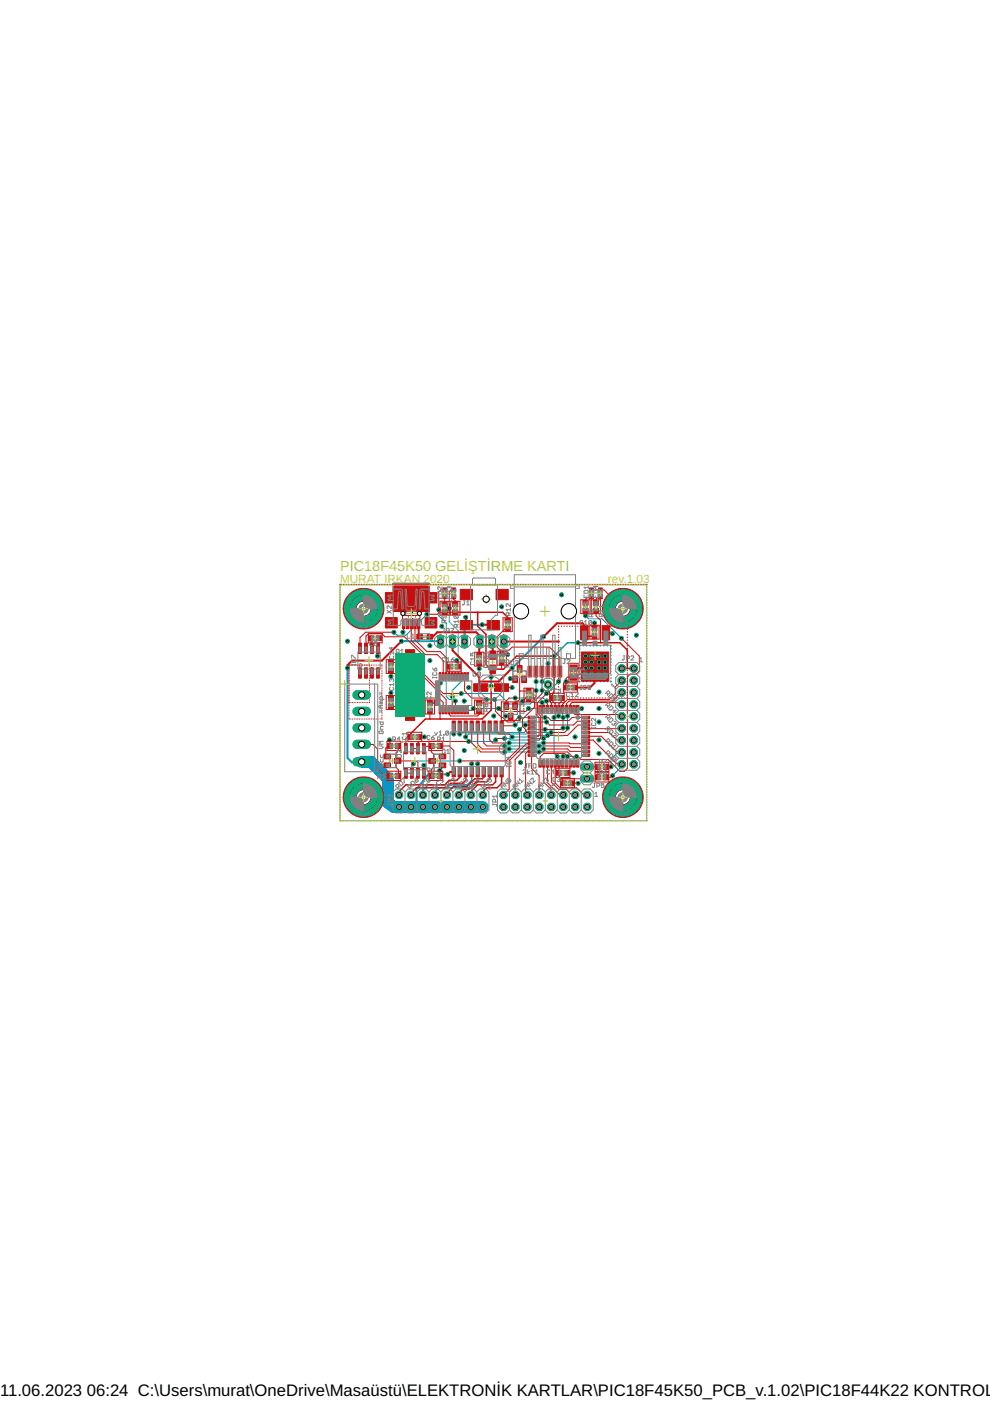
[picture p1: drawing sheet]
<svg xmlns="http://www.w3.org/2000/svg" width="210mm" height="297mm" viewBox="0 0 210 297" stroke-linecap="round" stroke-linejoin="round" font-family="sans-serif">
<defs><g id="words">
<g font-size="3.5">
<text x="0" y="296">11.06.2023</text>
<text x="18.4" y="296">06:24 C:\Users\murat\OneDrive\Masaüstü\ELEKTRONİK KARTLAR\PIC18F45K50_PCB_v.1.02\PIC18F44K22 KONTROL</text>
</g>
<text font-size="3.1" fill="#c8c832" x="72.1" y="121">PIC18F45K50 GELİŞTİRME KARTI</text>
<g font-size="2.5" fill="#c8c832">
<text x="72.1" y="123.6">MURAT IRKAN 2020</text>
<text x="128.9" y="123.6">rev.1.03</text>
</g>
<g font-size="1.8" fill="#808080">
<text x="75.8" y="132.9">3,2</text>
<text x="130.8" y="132.9">3,2</text>
<text x="75.8" y="172.8">3,2</text>
<text x="130.8" y="172.8">3,2</text>
</g>
</g></defs>
<g fill="none" stroke="#0696d7" stroke-width=".32">
<path d="M122.6 136.3h-2.3l-2.8 2.8M122.9 137.6h.1M122.9 138.3h.1M122.9 139h.1M122.9 139.6v.1M123 136.9l-.1 .1M123.6 136.9h.1M124.3 136.9h.1M125.1 136.9h.1M125.8 136.9h.1M126.5 136.9h.1M127.2 136.9h.1"/>
<path d="M128 136.9h.1M128.7 136.9h.1M129.4 136.9l.1 .1M129.5 137.6h.1M129.5 138.3h.1M129.5 139h.1M129.5 139.6v.1M104.1 143.6v1.9M122.9 144.4l.1 .1M122.9 140.3v.1M122.9 141v.1M122.9 141.7v.1"/>
<path d="M122.9 142.4v.1M122.9 143.1h.1M122.9 143.7v.1M123.6 144.5h.1M124.3 144.5h.1M125.1 144.5h.1M125.8 144.5h.1M126.5 144.5h.1M127.2 144.5h.1M128 144.5h.1M128.7 144.5h.1M129.5 140.3v.1"/>
<path d="M129.5 141v.1M129.5 141.7v.1M129.5 142.4v.1M129.5 143.1h.1M129.5 143.7v.1M129.5 144.4l-.1 .1M100 161.9v3.5l-.9 1h-8.3l-1.1 1.1v1.1M101.3 161.9v3.9l-1.3 1.2h-7l-.8 .9v.7"/>
</g>
<g fill="none" stroke="#0696d7" stroke-width=".21">
<path d="M72.1 124.2v.1M72.1 124.6h.1M72.1 124.9v.1M72.1 125.3h.1M72.1 125.6v.1M72.1 126h.1M72.1 126.3v.1M72.1 126.7h.1M72.1 127v.1M72.1 127.4h.1M72.1 127.7v.1M72.1 128.1h.1"/>
<path d="M72.1 128.4v.1M72.1 128.8h.1M72.1 129.1v.1M72.1 129.5h.1M72.1 129.8h.1M72.1 130.2h.1M72.1 130.5h.1M72.1 130.9h.1M72.1 131.2h.1M72.1 131.5v.1M72.1 131.9h.1M72.1 132.2v.1"/>
<path d="M72.1 132.6h.1M72.1 132.9v.1M72.1 133.3h.1M72.1 133.6v.1M72.1 134h.1M72.1 134.3v.1M72.1 134.7h.1M72.1 135v.1M72.1 135.4h.1M72.1 135.7v.1M72.1 136.1h.1M72.1 136.4v.1"/>
<path d="M72.1 136.8h.1M72.1 137.1h.1M72.1 137.5h.1M72.1 137.8h.1M72.1 138.2h.1M72.1 138.5h.1M72.1 138.9h.1M72.1 139.2h.1M72.1 139.5v.1M72.1 139.9h.1M72.1 123.9h.1M72.4 123.9h.1"/>
<path d="M72.8 123.9h.1M73.1 123.9h.1M73.5 123.9h.1M73.8 123.9h.1M74.2 123.9h.1M74.5 123.9h.1M74.9 123.9h.1M75.2 123.9h.1M75.6 123.9h.1M75.9 123.9h.1M76.3 123.9h.1M76.6 123.9h.1"/>
<path d="M77 123.9h.1M77.3 123.9h.1M77.7 123.9h.1M78 123.9h.1M78.4 123.9h.1M78.7 123.9h.1M79 123.9h.1M79.4 123.9h.1M79.7 123.9h.1M80.1 123.9h.1M80.4 123.9h.1M80.8 123.9h.1"/>
<path d="M81.1 123.9h.1M81.5 123.9h.1M81.8 123.9h.1M82.2 123.9h.1M82.5 123.9h.1M82.9 123.9h.1M83.2 123.9h.1M83.6 123.9h.1M83.9 123.9h.1M84.3 123.9h.1M84.6 123.9h.1M85 123.9h.1"/>
<path d="M85.3 123.9h.1M85.7 123.9h.1M86 123.9h.1M86.3 123.9h.1M86.7 123.9h.1M87 123.9h.1M87.4 123.9h.1M87.7 123.9h.1M88.1 123.9h.1M88.4 123.9h.1M88.8 123.9h.1M89.1 123.9h.1"/>
<path d="M89.5 123.9h.1M89.8 123.9h.1M90.2 123.9h.1M90.5 130.2l-4.4 4.5h-1.9l-.7-.7M90.5 123.9h.1M90.9 123.9h.1M91.2 123.9h.1M91.6 123.9h.1M91.9 123.9h.1M92.3 123.9h.1M92.6 123.9h.1M92.9 123.9h.1"/>
<path d="M93 129.3v1.3l1.6 1.5v15.6l.6 .6h1l.3 .3M93.3 123.9h.1M93.6 123.9h.1M94 123.9h.1M94.3 123.9h.1M94.7 123.9h.1M95 123.9h.1M95.2 129v2.8l2 1.9v5.7l.6 .7v4.4l-1.9 1.9v1.3M95.4 123.9h.1M95.7 123.9h.1M96.1 123.9h.1M96.4 123.9h.1"/>
<path d="M96.8 123.9h.1M97.1 123.9h.1M97.5 123.9h.1M97.8 123.9h.1M98.2 123.9h.1M98.5 123.9h.1M98.9 123.9h.1M99.2 123.9h.1M99.5 123.9h.1M99.9 123.9h.1M100.2 123.9h.1M100.6 123.9h.1"/>
<path d="M100.9 123.9h.1M101.3 123.9h.1M101.6 123.9h.1M102 123.9h.1M102.3 123.9h.1M102.7 123.9h.1M103 123.9h.1M103.4 123.9h.1M103.7 123.9h.1M104.1 123.9h.1M104.4 123.9h.1M104.8 123.9h.1"/>
<path d="M105.1 123.9h.1M105.5 123.9h.1M105.8 123.9h.1M106.2 123.9h.1M106.5 123.9h.1M106.8 123.9h.1M107.2 123.9h.1M107.5 123.9h.1M107.9 123.9h.1M108.2 123.9h.1M108.6 123.9h.1M108.9 123.9h.1"/>
<path d="M109.3 123.9h.1M109.6 123.9h.1M110 123.9h.1M110.3 123.9h.1M110.7 123.9h.1M111 123.9h.1M111.4 123.9h.1M111.7 123.9h.1M112.1 123.9h.1M112.4 123.9h.1M112.8 123.9h.1M113.1 123.9h.1"/>
<path d="M113.5 123.9h.1M113.8 123.9h.1M114.2 123.9h.1M114.5 123.9h.1M114.9 123.9h.1M115.2 123.9h.1M115.5 123.9h.1M115.9 123.9h.1M116.2 123.9h.1M116.6 123.9h.1M116.9 123.9h.1M117.3 123.9h.1"/>
<path d="M117.6 123.9h.1M118 123.9h.1M118.3 123.9h.1M118.7 123.9h.1M119 123.9h.1M119.4 123.9h.1M119.7 123.9h.1M120.1 123.9h.1M120.4 123.9h.1M120.8 123.9h.1M121.1 123.9h.1M121.5 123.9h.1"/>
<path d="M121.8 123.9h.1M122.2 123.9h.1M122.5 123.9h.1M122.9 123.9h.1M123.2 123.9h.1M123.5 123.9h.1M123.9 123.9h.1M124.1 130.6l.7 .6h2.8l4.1 4.1M124.2 123.9h.1M124.6 123.9h.1M124.9 123.9h.1M125.3 123.9h.1"/>
<path d="M125.6 123.9h.1M126 123.9h.1M126.3 123.9h.1M126.7 123.9h.1M127 123.9h.1M127.4 123.9h.1M127.7 123.9h.1M128.1 123.9h.1M128.4 123.9h.1M128.8 123.9h.1M129.1 123.9h.1M129.5 123.9h.1"/>
<path d="M129.8 123.9h.1M130.2 123.9h.1M130.5 123.9h.1M130.9 123.9h.1M131.2 123.9h.1M131.6 123.9h.1M131.9 123.9h.1M132.2 123.9h.1M132.6 123.9h.1M132.9 123.9h.1M133.3 123.9h.1M133.6 123.9h.1"/>
<path d="M134 123.9h.1M134.3 123.9h.1M134.7 123.9h.1M135 123.9h.1M135.4 123.9h.1M135.7 123.9h.1M136.1 123.9h.1M136.4 123.9h.1M136.8 123.9h.1M137.1 123.9h.1M137.1 124.2v.1M137.1 124.6h.1"/>
<path d="M137.1 124.9v.1M137.1 125.3h.1M137.1 125.6v.1M137.1 126h.1M137.1 126.3v.1M137.1 126.7h.1M137.1 127v.1M137.1 127.4h.1M137.1 127.7v.1M137.1 128.1h.1M137.1 128.4v.1M137.1 128.8h.1"/>
<path d="M137.1 129.1v.1M137.1 129.5h.1M137.1 129.8h.1M137.1 130.2h.1M137.1 130.5h.1M137.1 130.9h.1M137.1 131.2h.1M137.1 131.5v.1M137.1 131.9h.1M137.1 132.2v.1M137.1 132.6h.1M137.1 132.9v.1"/>
<path d="M137.1 133.3h.1M137.1 133.6v.1M137.1 134h.1M137.1 134.3v.1M137.1 134.7h.1M137.1 135v.1M137.1 135.4h.1M137.1 135.7v.1M137.1 136.1h.1M137.1 136.4v.1M137.1 136.8h.1M137.1 137.1h.1"/>
<path d="M137.1 137.5h.1M137.1 137.8h.1M137.1 138.2h.1M137.1 138.5h.1M137.1 138.9h.1M137.1 139.2h.1M137.1 139.5v.1M137.1 139.9h.1M72.1 140.2v.1M72.1 140.6h.1M72.1 140.9v.1M72.1 141.3h.1"/>
<path d="M72.1 141.6v.1M72.1 142h.1M72.1 142.3v.1M72.1 142.7h.1M72.1 143v.1M72.1 143.4h.1M72.1 143.7v.1M72.1 144.1h.1M72.1 144.4h.1M72.1 144.8h.1M72.1 145.1h.1M72.1 145.5h.1"/>
<path d="M72.1 145.8h.1M72.1 146.2h.1M72.1 146.5h.1M72.1 146.8v.1M72.1 147.2h.1M72.1 147.5v.1M72.1 147.9h.1M72.1 148.2v.1M72.1 148.6h.1M72.1 148.9v.1M72.1 149.3h.1M72.1 149.6v.1"/>
<path d="M72.1 150h.1M72.1 150.3v.1M72.1 150.7h.1M72.1 151v.1M72.1 151.4h.1M72.1 151.7h.1M72.1 152.1h.1M72.1 152.4h.1M72.1 152.8h.1M72.1 153.1h.1M72.1 153.5h.1M72.1 153.8h.1"/>
<path d="M72.1 154.1v.1M72.1 154.5h.1M72.1 154.8v.1M72.1 155.2h.1M72.1 155.5v.1M72.1 155.9h.1M72.1 156.2v.1M72.1 156.6h.1M72.1 156.9v.1M72.1 157.3h.1M72.1 157.6v.1M72.1 158h.1"/>
<path d="M72.1 158.3v.1M72.1 158.7h.1M72.1 159v.1M72.1 159.4h.1M72.1 159.7h.1M97.8 147h7.9l2.2 2.3h4.5l.3-.4h2.2M100.3 150.2h5.4M103.2 148.3h1.6M105.1 156.9l-.3 .3h-5.4M107 156.6h.9l.4 .3h4.1l.3-.3h2.6M107 159.4h7.3M107 158.2h7.3"/>
<path d="M107.9 158.8h7.4M107.9 157.5h7.4M109.2 148h6.1l.6 .6M110.2 152.1h5.4M111.4 153.7h-.3l-.9 1M112.1 150.2h11.2M113.7 144.5v1.9M114.9 144.5v1.9M115.6 154.7h-3.8l-.7 .6h-13.3l-.3 .3M115.9 153.1h-6l-.7 .6M116.1 155.9h-3.7l-.3 .4h-3.5M116.8 155.3h-4.7l-.3 .3h-12.4l-.7 .7"/>
<path d="M117.5 152.1v7.6l.7 .7M118.4 144.5l-2.5 2.5M119.4 152.1v2.2M120.3 151.8v2.5M131.8 159.5l-.2 .2h-.8l-1.3 1.3v1.6M137.1 140.2v.1M137.1 140.6h.1M137.1 140.9v.1M137.1 141.3h.1M137.1 141.6v.1M137.1 142h.1M137.1 142.3v.1"/>
<path d="M137.1 142.7h.1M137.1 143v.1M137.1 143.4h.1M137.1 143.7v.1M137.1 144.1h.1M137.1 144.4h.1M137.1 144.8h.1M137.1 145.1h.1M137.1 145.5h.1M137.1 145.8h.1M137.1 146.2h.1M137.1 146.5h.1"/>
<path d="M137.1 146.8v.1M137.1 147.2h.1M137.1 147.5v.1M137.1 147.9h.1M137.1 148.2v.1M137.1 148.6h.1M137.1 148.9v.1M137.1 149.3h.1M137.1 149.6v.1M137.1 150h.1M137.1 150.3v.1M137.1 150.7h.1"/>
<path d="M137.1 151v.1M137.1 151.4h.1M137.1 151.7h.1M137.1 152.1h.1M137.1 152.4h.1M137.1 152.8h.1M137.1 153.1h.1M137.1 153.5h.1M137.1 153.8h.1M137.1 154.1v.1M137.1 154.5h.1M137.1 154.8v.1"/>
<path d="M137.1 155.2h.1M137.1 155.5v.1M137.1 155.9h.1M137.1 156.2v.1M137.1 156.6h.1M137.1 156.9v.1M137.1 157.3h.1M137.1 157.6v.1M137.1 158h.1M137.1 158.3v.1M137.1 158.7h.1M137.1 159v.1"/>
<path d="M137.1 159.4h.1M137.1 159.7h.1M72.1 174h.1M72.1 160.1h.1M72.1 160.4h.1M72.1 160.8h.1M72.1 161.1h.1M72.1 161.4v.1M72.1 161.8h.1M72.1 162.1v.1M72.1 162.5h.1M72.1 162.8v.1"/>
<path d="M72.1 163.2h.1M72.1 163.5v.1M72.1 163.9h.1M72.1 164.2v.1M72.1 164.6h.1M72.1 164.9v.1M72.1 165.3h.1M72.1 165.6v.1M72.1 166h.1M72.1 166.3v.1M72.1 166.7h.1M72.1 167h.1"/>
<path d="M72.1 167.4h.1M72.1 167.7h.1M72.1 168.1h.1M72.1 168.4h.1M72.1 168.8h.1M72.1 169.1h.1M72.1 169.4v.1M72.1 169.8h.1M72.1 170.1v.1M72.1 170.5h.1M72.1 170.8v.1M72.1 171.2h.1"/>
<path d="M72.1 171.5v.1M72.1 171.9h.1M72.1 172.2v.1M72.1 172.6h.1M72.1 172.9v.1M72.1 173.3h.1M72.1 173.6v.1M72.4 174h.1M72.8 174h.1M73.1 174h.1M73.5 174h.1M73.8 174h.1"/>
<path d="M74.2 174h.1M74.5 174h.1M74.9 174h.1M75.2 174h.1M75.6 174h.1M75.9 174h.1M76.3 174h.1M76.6 174h.1M77 174h.1M77.3 174h.1M77.7 174h.1M78 174h.1"/>
<path d="M78.4 174h.1M78.7 174h.1M79 174h.1M79.4 174h.1M79.7 174h.1M80.1 174h.1M80.4 174h.1M80.8 174h.1M81.1 174h.1M81.5 174h.1M81.8 174h.1M82.2 174h.1"/>
<path d="M82.5 174h.1M82.9 174h.1M83.2 174h.1M83.6 174h.1M83.9 174h.1M84.3 174h.1M84.6 174h.1M85 174h.1M85.3 174h.1M85.7 174h.1M86 174h.1M86.3 174h.1"/>
<path d="M86.7 174h.1M87 174h.1M87.4 174h.1M87.7 174h.1M88.1 174h.1M88.4 174h.1M88.8 174h.1M89.1 174h.1M89.5 174h.1M89.8 174h.1M90.2 174h.1M90.5 174h.1"/>
<path d="M90.9 174h.1M91.2 174h.1M91.6 174h.1M91.9 174h.1M92.3 174h.1M92.6 174h.1M92.9 174h.1M93.3 174h.1M93.6 174h.1M94 174h.1M94.3 174h.1M94.7 174h.1"/>
<path d="M95 174h.1M95.4 174h.1M95.7 174h.1M96.1 174h.1M96.4 174h.1M96.8 174h.1M97.1 174h.1M97.5 161.3h-9.2l-.6 .6M97.5 174h.1M97.8 174h.1M98.2 174h.1M98.5 174h.1"/>
<path d="M98.9 174h.1M99.2 174h.1M99.5 174h.1M99.9 174h.1M100.2 174h.1M100.6 174h.1M100.9 174h.1M101.3 174h.1M101.6 174h.1M102 174h.1M102.3 174h.1M102.7 174h.1"/>
<path d="M103 174h.1M103.4 174h.1M103.7 174h.1M104.1 174h.1M104.4 174h.1M104.8 174h.1M105.1 174h.1M105.5 174h.1M105.8 174h.1M106.2 174h.1M106.5 174h.1M106.8 174h.1"/>
<path d="M107.2 174h.1M107.5 174h.1M107.9 174h.1M108.2 174h.1M108.6 174h.1M108.9 174h.1M109.3 174h.1M109.6 174h.1M110 174h.1M110.3 174h.1M110.7 174h.1M111 174h.1"/>
<path d="M111.4 174h.1M111.7 174h.1M112.1 174h.1M112.4 174h.1M112.8 174h.1M113.1 174h.1M113.5 174h.1M113.8 174h.1M114.2 174h.1M114.5 174h.1M114.9 174h.1M115.2 174h.1"/>
<path d="M115.5 174h.1M115.9 174h.1M116.2 174h.1M116.6 174h.1M116.9 174h.1M117.3 174h.1M117.6 174h.1M118 174h.1M118.3 174h.1M118.7 174h.1M119 174h.1M119.4 174h.1"/>
<path d="M119.7 174h.1M120.1 174h.1M120.3 160.4h1.9M120.4 174h.1M120.8 174h.1M121.1 174h.1M121.5 174h.1M121.8 174h.1M122.2 174h.1M122.5 174h.1M122.9 174h.1M123.2 174h.1"/>
<path d="M123.5 174h.1M123.9 174h.1M124.2 174h.1M124.6 174h.1M124.9 174h.1M125.3 174h.1M125.6 174h.1M126 174h.1M126.3 174h.1M126.7 174h.1M127 174h.1M127.4 174h.1"/>
<path d="M127.7 174h.1M128.1 174h.1M128.4 174h.1M128.8 174h.1M129.1 174h.1M129.5 174h.1M129.8 174h.1M130.2 174h.1M130.5 174h.1M130.9 174h.1M131.2 174h.1M131.6 174h.1"/>
<path d="M131.8 162.1l-.1 .5-1.8 1.9M131.9 174h.1M132.2 174h.1M132.6 174h.1M132.9 174h.1M133.3 174h.1M133.6 174h.1M134 174h.1M134.3 174h.1M134.7 174h.1M135 174h.1M135.4 174h.1"/>
<path d="M135.7 174h.1M136.1 174h.1M136.4 174h.1M136.8 174h.1M137.1 160.1h.1M137.1 160.4h.1M137.1 160.8h.1M137.1 161.1h.1M137.1 161.4v.1M137.1 161.8h.1M137.1 162.1v.1M137.1 162.5h.1"/>
<path d="M137.1 162.8v.1M137.1 163.2h.1M137.1 163.5v.1M137.1 163.9h.1M137.1 164.2v.1M137.1 164.6h.1M137.1 164.9v.1M137.1 165.3h.1M137.1 165.6v.1M137.1 166h.1M137.1 166.3v.1M137.1 166.7h.1"/>
<path d="M137.1 167h.1M137.1 167.4h.1M137.1 167.7h.1M137.1 168.1h.1M137.1 168.4h.1M137.1 168.8h.1M137.1 169.1h.1M137.1 169.4v.1M137.1 169.8h.1M137.1 170.1v.1M137.1 170.5h.1M137.1 170.8v.1"/>
<path d="M137.1 171.2h.1M137.1 171.5v.1M137.1 171.9h.1M137.1 172.2v.1M137.1 172.6h.1M137.1 172.9v.1M137.1 173.3h.1M137.1 173.6v.1M137.1 174h.1"/>
</g>
<path d="M85.1 136h8.3M102.2 132.5h-2.5l-1.2 1.2v2.3M115.3 135l-6.7 6.6M73.7 141.6v19.1l.9 .9h2l.1-.1M94.9 164.2h-4.1l-2.5 3.1v3.5l.3 .3" fill="none" stroke="#0696d7" stroke-width=".42"/>
<path d="M76.7 161.5h2l3.6 3.6v5.1l1.2 .9h18.9" fill="none" stroke="#0696d7" stroke-width="2.5"/>
<circle cx="102.4" cy="168.6" r=".83" fill="#0dab76" stroke="#0dab76" stroke-width=".21"/>
<circle cx="102.4" cy="168.6" r=".51" fill="#fff" stroke="#000" stroke-width=".21"/>
<circle cx="102.4" cy="171.1" r=".83" fill="#0dab76" stroke="#0dab76" stroke-width=".21"/>
<circle cx="102.4" cy="171.1" r=".51" fill="#fff" stroke="#000" stroke-width=".21"/>
<circle cx="99.8" cy="168.6" r=".83" fill="#0dab76" stroke="#0dab76" stroke-width=".21"/>
<circle cx="99.8" cy="168.6" r=".51" fill="#fff" stroke="#000" stroke-width=".21"/>
<circle cx="99.8" cy="171.1" r=".83" fill="#0dab76" stroke="#0dab76" stroke-width=".21"/>
<circle cx="99.8" cy="171.1" r=".51" fill="#fff" stroke="#000" stroke-width=".21"/>
<circle cx="97.3" cy="168.6" r=".83" fill="#0dab76" stroke="#0dab76" stroke-width=".21"/>
<circle cx="97.3" cy="168.6" r=".51" fill="#fff" stroke="#000" stroke-width=".21"/>
<circle cx="97.3" cy="171.1" r=".83" fill="#0dab76" stroke="#0dab76" stroke-width=".21"/>
<circle cx="97.3" cy="171.1" r=".51" fill="#fff" stroke="#000" stroke-width=".21"/>
<circle cx="94.8" cy="168.6" r=".83" fill="#0dab76" stroke="#0dab76" stroke-width=".21"/>
<circle cx="94.8" cy="168.6" r=".51" fill="#fff" stroke="#000" stroke-width=".21"/>
<circle cx="94.8" cy="171.1" r=".83" fill="#0dab76" stroke="#0dab76" stroke-width=".21"/>
<circle cx="94.8" cy="171.1" r=".51" fill="#fff" stroke="#000" stroke-width=".21"/>
<circle cx="92.2" cy="168.6" r=".83" fill="#0dab76" stroke="#0dab76" stroke-width=".21"/>
<circle cx="92.2" cy="168.6" r=".51" fill="#fff" stroke="#000" stroke-width=".21"/>
<circle cx="92.2" cy="171.1" r=".83" fill="#0dab76" stroke="#0dab76" stroke-width=".21"/>
<circle cx="92.2" cy="171.1" r=".51" fill="#fff" stroke="#000" stroke-width=".21"/>
<circle cx="89.7" cy="168.6" r=".83" fill="#0dab76" stroke="#0dab76" stroke-width=".21"/>
<circle cx="89.7" cy="168.6" r=".51" fill="#fff" stroke="#000" stroke-width=".21"/>
<circle cx="89.7" cy="171.1" r=".83" fill="#0dab76" stroke="#0dab76" stroke-width=".21"/>
<circle cx="89.7" cy="171.1" r=".51" fill="#fff" stroke="#000" stroke-width=".21"/>
<circle cx="87.1" cy="168.6" r=".83" fill="#0dab76" stroke="#0dab76" stroke-width=".21"/>
<circle cx="87.1" cy="168.6" r=".51" fill="#fff" stroke="#000" stroke-width=".21"/>
<circle cx="87.1" cy="171.1" r=".83" fill="#0dab76" stroke="#0dab76" stroke-width=".21"/>
<circle cx="87.1" cy="171.1" r=".51" fill="#fff" stroke="#000" stroke-width=".21"/>
<circle cx="84.6" cy="168.6" r=".83" fill="#0dab76" stroke="#0dab76" stroke-width=".21"/>
<circle cx="84.6" cy="168.6" r=".51" fill="#fff" stroke="#000" stroke-width=".21"/>
<circle cx="84.6" cy="171.1" r=".83" fill="#0dab76" stroke="#0dab76" stroke-width=".21"/>
<circle cx="84.6" cy="171.1" r=".51" fill="#fff" stroke="#000" stroke-width=".21"/>
<circle cx="124.5" cy="168.6" r=".83" fill="#0dab76" stroke="#0dab76" stroke-width=".21"/>
<circle cx="124.5" cy="168.6" r=".51" fill="#fff" stroke="#000" stroke-width=".21"/>
<circle cx="124.5" cy="171.1" r=".83" fill="#0dab76" stroke="#0dab76" stroke-width=".21"/>
<circle cx="124.5" cy="171.1" r=".51" fill="#fff" stroke="#000" stroke-width=".21"/>
<circle cx="122" cy="168.6" r=".83" fill="#0dab76" stroke="#0dab76" stroke-width=".21"/>
<circle cx="122" cy="168.6" r=".51" fill="#fff" stroke="#000" stroke-width=".21"/>
<circle cx="122" cy="171.1" r=".83" fill="#0dab76" stroke="#0dab76" stroke-width=".21"/>
<circle cx="122" cy="171.1" r=".51" fill="#fff" stroke="#000" stroke-width=".21"/>
<circle cx="119.4" cy="168.6" r=".83" fill="#0dab76" stroke="#0dab76" stroke-width=".21"/>
<circle cx="119.4" cy="168.6" r=".51" fill="#fff" stroke="#000" stroke-width=".21"/>
<circle cx="119.4" cy="171.1" r=".83" fill="#0dab76" stroke="#0dab76" stroke-width=".21"/>
<circle cx="119.4" cy="171.1" r=".51" fill="#fff" stroke="#000" stroke-width=".21"/>
<circle cx="116.9" cy="168.6" r=".83" fill="#0dab76" stroke="#0dab76" stroke-width=".21"/>
<circle cx="116.9" cy="168.6" r=".51" fill="#fff" stroke="#000" stroke-width=".21"/>
<circle cx="116.9" cy="171.1" r=".83" fill="#0dab76" stroke="#0dab76" stroke-width=".21"/>
<circle cx="116.9" cy="171.1" r=".51" fill="#fff" stroke="#000" stroke-width=".21"/>
<circle cx="114.3" cy="168.6" r=".83" fill="#0dab76" stroke="#0dab76" stroke-width=".21"/>
<circle cx="114.3" cy="168.6" r=".51" fill="#fff" stroke="#000" stroke-width=".21"/>
<circle cx="114.3" cy="171.1" r=".83" fill="#0dab76" stroke="#0dab76" stroke-width=".21"/>
<circle cx="114.3" cy="171.1" r=".51" fill="#fff" stroke="#000" stroke-width=".21"/>
<circle cx="111.8" cy="168.6" r=".83" fill="#0dab76" stroke="#0dab76" stroke-width=".21"/>
<circle cx="111.8" cy="168.6" r=".51" fill="#fff" stroke="#000" stroke-width=".21"/>
<circle cx="111.8" cy="171.1" r=".83" fill="#0dab76" stroke="#0dab76" stroke-width=".21"/>
<circle cx="111.8" cy="171.1" r=".51" fill="#fff" stroke="#000" stroke-width=".21"/>
<circle cx="109.3" cy="168.6" r=".83" fill="#0dab76" stroke="#0dab76" stroke-width=".21"/>
<circle cx="109.3" cy="168.6" r=".51" fill="#fff" stroke="#000" stroke-width=".21"/>
<circle cx="109.3" cy="171.1" r=".83" fill="#0dab76" stroke="#0dab76" stroke-width=".21"/>
<circle cx="109.3" cy="171.1" r=".51" fill="#fff" stroke="#000" stroke-width=".21"/>
<circle cx="106.7" cy="168.6" r=".83" fill="#0dab76" stroke="#0dab76" stroke-width=".21"/>
<circle cx="106.7" cy="168.6" r=".51" fill="#fff" stroke="#000" stroke-width=".21"/>
<circle cx="106.7" cy="171.1" r=".83" fill="#0dab76" stroke="#0dab76" stroke-width=".21"/>
<circle cx="106.7" cy="171.1" r=".51" fill="#fff" stroke="#000" stroke-width=".21"/>
<path d="M106.8 135.3v1.5" fill="none" stroke="#0dab76" stroke-width="1.5"/>
<circle cx="106.8" cy="136" r=".51" fill="#fff" stroke="#000" stroke-width=".21"/>
<path d="M104.3 135.3v1.5" fill="none" stroke="#0dab76" stroke-width="1.5"/>
<circle cx="104.3" cy="136" r=".51" fill="#fff" stroke="#000" stroke-width=".21"/>
<path d="M101.7 135.3v1.5" fill="none" stroke="#0dab76" stroke-width="1.5"/>
<circle cx="101.7" cy="136" r=".51" fill="#fff" stroke="#000" stroke-width=".21"/>
<circle cx="131.8" cy="141.7" r=".83" fill="#0dab76" stroke="#0dab76" stroke-width=".21"/>
<circle cx="131.8" cy="141.7" r=".51" fill="#fff" stroke="#000" stroke-width=".21"/>
<circle cx="134.4" cy="141.7" r=".83" fill="#0dab76" stroke="#0dab76" stroke-width=".21"/>
<circle cx="134.4" cy="141.7" r=".51" fill="#fff" stroke="#000" stroke-width=".21"/>
<circle cx="131.8" cy="144.3" r=".83" fill="#0dab76" stroke="#0dab76" stroke-width=".21"/>
<circle cx="131.8" cy="144.3" r=".51" fill="#fff" stroke="#000" stroke-width=".21"/>
<circle cx="134.4" cy="144.3" r=".83" fill="#0dab76" stroke="#0dab76" stroke-width=".21"/>
<circle cx="134.4" cy="144.3" r=".51" fill="#fff" stroke="#000" stroke-width=".21"/>
<circle cx="131.8" cy="146.8" r=".83" fill="#0dab76" stroke="#0dab76" stroke-width=".21"/>
<circle cx="131.8" cy="146.8" r=".51" fill="#fff" stroke="#000" stroke-width=".21"/>
<circle cx="134.4" cy="146.8" r=".83" fill="#0dab76" stroke="#0dab76" stroke-width=".21"/>
<circle cx="134.4" cy="146.8" r=".51" fill="#fff" stroke="#000" stroke-width=".21"/>
<circle cx="131.8" cy="149.4" r=".83" fill="#0dab76" stroke="#0dab76" stroke-width=".21"/>
<circle cx="131.8" cy="149.4" r=".51" fill="#fff" stroke="#000" stroke-width=".21"/>
<circle cx="134.4" cy="149.4" r=".83" fill="#0dab76" stroke="#0dab76" stroke-width=".21"/>
<circle cx="134.4" cy="149.4" r=".51" fill="#fff" stroke="#000" stroke-width=".21"/>
<circle cx="131.8" cy="151.9" r=".83" fill="#0dab76" stroke="#0dab76" stroke-width=".21"/>
<circle cx="131.8" cy="151.9" r=".51" fill="#fff" stroke="#000" stroke-width=".21"/>
<circle cx="134.4" cy="151.9" r=".83" fill="#0dab76" stroke="#0dab76" stroke-width=".21"/>
<circle cx="134.4" cy="151.9" r=".51" fill="#fff" stroke="#000" stroke-width=".21"/>
<circle cx="131.8" cy="154.4" r=".83" fill="#0dab76" stroke="#0dab76" stroke-width=".21"/>
<circle cx="131.8" cy="154.4" r=".51" fill="#fff" stroke="#000" stroke-width=".21"/>
<circle cx="134.4" cy="154.4" r=".83" fill="#0dab76" stroke="#0dab76" stroke-width=".21"/>
<circle cx="134.4" cy="154.4" r=".51" fill="#fff" stroke="#000" stroke-width=".21"/>
<circle cx="131.8" cy="157" r=".83" fill="#0dab76" stroke="#0dab76" stroke-width=".21"/>
<circle cx="131.8" cy="157" r=".51" fill="#fff" stroke="#000" stroke-width=".21"/>
<circle cx="134.4" cy="157" r=".83" fill="#0dab76" stroke="#0dab76" stroke-width=".21"/>
<circle cx="134.4" cy="157" r=".51" fill="#fff" stroke="#000" stroke-width=".21"/>
<circle cx="131.8" cy="159.5" r=".83" fill="#0dab76" stroke="#0dab76" stroke-width=".21"/>
<circle cx="131.8" cy="159.5" r=".51" fill="#fff" stroke="#000" stroke-width=".21"/>
<circle cx="134.4" cy="159.5" r=".83" fill="#0dab76" stroke="#0dab76" stroke-width=".21"/>
<circle cx="134.4" cy="159.5" r=".51" fill="#fff" stroke="#000" stroke-width=".21"/>
<circle cx="131.8" cy="162.1" r=".83" fill="#0dab76" stroke="#0dab76" stroke-width=".21"/>
<circle cx="131.8" cy="162.1" r=".51" fill="#fff" stroke="#000" stroke-width=".21"/>
<circle cx="134.4" cy="162.1" r=".83" fill="#0dab76" stroke="#0dab76" stroke-width=".21"/>
<circle cx="134.4" cy="162.1" r=".51" fill="#fff" stroke="#000" stroke-width=".21"/>
<circle cx="77.1" cy="169" r="2.92" fill="#0dab76" stroke="#0dab76" stroke-width=".21"/>
<circle cx="77.1" cy="169" r="1.61" fill="#fff" stroke="#000" stroke-width=".21"/>
<circle cx="132.1" cy="169" r="2.92" fill="#0dab76" stroke="#0dab76" stroke-width=".21"/>
<circle cx="132.1" cy="169" r="1.61" fill="#fff" stroke="#000" stroke-width=".21"/>
<circle cx="77.1" cy="129.1" r="2.92" fill="#0dab76" stroke="#0dab76" stroke-width=".21"/>
<circle cx="77.1" cy="129.1" r="1.61" fill="#fff" stroke="#000" stroke-width=".21"/>
<circle cx="132.1" cy="129.1" r="2.92" fill="#0dab76" stroke="#0dab76" stroke-width=".21"/>
<circle cx="132.1" cy="129.1" r="1.61" fill="#fff" stroke="#000" stroke-width=".21"/>
<path d="M75.7 147.3h2" fill="none" stroke="#0dab76" stroke-width="2"/>
<circle cx="76.7" cy="147.3" r=".66" fill="#fff" stroke="#000" stroke-width=".21"/>
<path d="M75.7 150.8h2" fill="none" stroke="#0dab76" stroke-width="2"/>
<circle cx="76.7" cy="150.8" r=".66" fill="#fff" stroke="#000" stroke-width=".21"/>
<path d="M75.7 154.3h2" fill="none" stroke="#0dab76" stroke-width="2"/>
<circle cx="76.7" cy="154.3" r=".66" fill="#fff" stroke="#000" stroke-width=".21"/>
<path d="M75.7 157.8h2" fill="none" stroke="#0dab76" stroke-width="2"/>
<circle cx="76.7" cy="157.8" r=".66" fill="#fff" stroke="#000" stroke-width=".21"/>
<path d="M75.7 161.5h2" fill="none" stroke="#0dab76" stroke-width="2"/>
<circle cx="76.7" cy="161.5" r=".66" fill="#fff" stroke="#000" stroke-width=".21"/>
<path d="M93.4 135.3v1.5" fill="none" stroke="#0dab76" stroke-width="1.5"/>
<circle cx="93.4" cy="136" r=".51" fill="#fff" stroke="#000" stroke-width=".21"/>
<path d="M95.9 135.3v1.5" fill="none" stroke="#0dab76" stroke-width="1.5"/>
<circle cx="95.9" cy="136" r=".51" fill="#fff" stroke="#000" stroke-width=".21"/>
<path d="M98.5 135.3v1.5" fill="none" stroke="#0dab76" stroke-width="1.5"/>
<circle cx="98.5" cy="136" r=".51" fill="#fff" stroke="#000" stroke-width=".21"/>
<path d="M123.7 165.1h1.5" fill="none" stroke="#0dab76" stroke-width="1.5"/>
<circle cx="124.5" cy="165.1" r=".51" fill="#fff" stroke="#000" stroke-width=".21"/>
<path d="M123.7 162.6h1.5" fill="none" stroke="#0dab76" stroke-width="1.5"/>
<circle cx="124.5" cy="162.6" r=".51" fill="#fff" stroke="#000" stroke-width=".21"/>
<circle cx="116.2" cy="145.1" r=".83" fill="#0dab76" stroke="#0dab76" stroke-width=".21"/>
<circle cx="116.2" cy="145.1" r=".51" fill="#fff" stroke="#000" stroke-width=".21"/>
<circle cx="83.5" cy="134" r=".4" fill="#0dab76" stroke="#0dab76" stroke-width=".21"/>
<circle cx="83.5" cy="134" r=".19" fill="#fff" stroke="#000" stroke-width=".21"/>
<circle cx="90.5" cy="130.2" r=".4" fill="#0dab76" stroke="#0dab76" stroke-width=".21"/>
<circle cx="90.5" cy="130.2" r=".19" fill="#fff" stroke="#000" stroke-width=".21"/>
<circle cx="117.5" cy="139.1" r=".4" fill="#0dab76" stroke="#0dab76" stroke-width=".21"/>
<circle cx="117.5" cy="139.1" r=".19" fill="#fff" stroke="#000" stroke-width=".21"/>
<circle cx="118.2" cy="160.4" r=".4" fill="#0dab76" stroke="#0dab76" stroke-width=".21"/>
<circle cx="118.2" cy="160.4" r=".19" fill="#fff" stroke="#000" stroke-width=".21"/>
<circle cx="117.5" cy="152.1" r=".4" fill="#0dab76" stroke="#0dab76" stroke-width=".21"/>
<circle cx="117.5" cy="152.1" r=".19" fill="#fff" stroke="#000" stroke-width=".21"/>
<circle cx="122.6" cy="136.3" r=".4" fill="#0dab76" stroke="#0dab76" stroke-width=".21"/>
<circle cx="122.6" cy="136.3" r=".19" fill="#fff" stroke="#000" stroke-width=".21"/>
<circle cx="104.1" cy="145.5" r=".4" fill="#0dab76" stroke="#0dab76" stroke-width=".21"/>
<circle cx="104.1" cy="145.5" r=".19" fill="#fff" stroke="#000" stroke-width=".21"/>
<circle cx="104.1" cy="143.6" r=".4" fill="#0dab76" stroke="#0dab76" stroke-width=".21"/>
<circle cx="104.1" cy="143.6" r=".19" fill="#fff" stroke="#000" stroke-width=".21"/>
<circle cx="115.9" cy="147" r=".4" fill="#0dab76" stroke="#0dab76" stroke-width=".21"/>
<circle cx="115.9" cy="147" r=".19" fill="#fff" stroke="#000" stroke-width=".21"/>
<circle cx="118.4" cy="144.5" r=".4" fill="#0dab76" stroke="#0dab76" stroke-width=".21"/>
<circle cx="118.4" cy="144.5" r=".19" fill="#fff" stroke="#000" stroke-width=".21"/>
<circle cx="113.7" cy="146.4" r=".4" fill="#0dab76" stroke="#0dab76" stroke-width=".21"/>
<circle cx="113.7" cy="146.4" r=".19" fill="#fff" stroke="#000" stroke-width=".21"/>
<circle cx="113.7" cy="144.5" r=".4" fill="#0dab76" stroke="#0dab76" stroke-width=".21"/>
<circle cx="113.7" cy="144.5" r=".19" fill="#fff" stroke="#000" stroke-width=".21"/>
<circle cx="114.9" cy="146.4" r=".4" fill="#0dab76" stroke="#0dab76" stroke-width=".21"/>
<circle cx="114.9" cy="146.4" r=".19" fill="#fff" stroke="#000" stroke-width=".21"/>
<circle cx="114.9" cy="144.5" r=".4" fill="#0dab76" stroke="#0dab76" stroke-width=".21"/>
<circle cx="114.9" cy="144.5" r=".19" fill="#fff" stroke="#000" stroke-width=".21"/>
<circle cx="100" cy="161.9" r=".4" fill="#0dab76" stroke="#0dab76" stroke-width=".21"/>
<circle cx="100" cy="161.9" r=".19" fill="#fff" stroke="#000" stroke-width=".21"/>
<circle cx="101.3" cy="161.9" r=".4" fill="#0dab76" stroke="#0dab76" stroke-width=".21"/>
<circle cx="101.3" cy="161.9" r=".19" fill="#fff" stroke="#000" stroke-width=".21"/>
<circle cx="129.9" cy="164.5" r=".4" fill="#0dab76" stroke="#0dab76" stroke-width=".21"/>
<circle cx="129.9" cy="164.5" r=".19" fill="#fff" stroke="#000" stroke-width=".21"/>
<circle cx="129.5" cy="162.6" r=".4" fill="#0dab76" stroke="#0dab76" stroke-width=".21"/>
<circle cx="129.5" cy="162.6" r=".19" fill="#fff" stroke="#000" stroke-width=".21"/>
<circle cx="120.3" cy="151.8" r=".4" fill="#0dab76" stroke="#0dab76" stroke-width=".21"/>
<circle cx="120.3" cy="151.8" r=".19" fill="#fff" stroke="#000" stroke-width=".21"/>
<circle cx="120.3" cy="154.3" r=".4" fill="#0dab76" stroke="#0dab76" stroke-width=".21"/>
<circle cx="120.3" cy="154.3" r=".19" fill="#fff" stroke="#000" stroke-width=".21"/>
<circle cx="116.8" cy="155.3" r=".4" fill="#0dab76" stroke="#0dab76" stroke-width=".21"/>
<circle cx="116.8" cy="155.3" r=".19" fill="#fff" stroke="#000" stroke-width=".21"/>
<circle cx="98.7" cy="156.3" r=".4" fill="#0dab76" stroke="#0dab76" stroke-width=".21"/>
<circle cx="98.7" cy="156.3" r=".19" fill="#fff" stroke="#000" stroke-width=".21"/>
<circle cx="119.4" cy="152.1" r=".4" fill="#0dab76" stroke="#0dab76" stroke-width=".21"/>
<circle cx="119.4" cy="152.1" r=".19" fill="#fff" stroke="#000" stroke-width=".21"/>
<circle cx="119.4" cy="154.3" r=".4" fill="#0dab76" stroke="#0dab76" stroke-width=".21"/>
<circle cx="119.4" cy="154.3" r=".19" fill="#fff" stroke="#000" stroke-width=".21"/>
<circle cx="115.6" cy="154.7" r=".4" fill="#0dab76" stroke="#0dab76" stroke-width=".21"/>
<circle cx="115.6" cy="154.7" r=".19" fill="#fff" stroke="#000" stroke-width=".21"/>
<circle cx="97.5" cy="155.6" r=".4" fill="#0dab76" stroke="#0dab76" stroke-width=".21"/>
<circle cx="97.5" cy="155.6" r=".19" fill="#fff" stroke="#000" stroke-width=".21"/>
<circle cx="115.6" cy="152.1" r=".4" fill="#0dab76" stroke="#0dab76" stroke-width=".21"/>
<circle cx="115.6" cy="152.1" r=".19" fill="#fff" stroke="#000" stroke-width=".21"/>
<circle cx="103.2" cy="148.3" r=".4" fill="#0dab76" stroke="#0dab76" stroke-width=".21"/>
<circle cx="103.2" cy="148.3" r=".19" fill="#fff" stroke="#000" stroke-width=".21"/>
<circle cx="110.2" cy="152.1" r=".4" fill="#0dab76" stroke="#0dab76" stroke-width=".21"/>
<circle cx="110.2" cy="152.1" r=".19" fill="#fff" stroke="#000" stroke-width=".21"/>
<circle cx="104.8" cy="148.3" r=".4" fill="#0dab76" stroke="#0dab76" stroke-width=".21"/>
<circle cx="104.8" cy="148.3" r=".19" fill="#fff" stroke="#000" stroke-width=".21"/>
<circle cx="100.3" cy="150.2" r=".4" fill="#0dab76" stroke="#0dab76" stroke-width=".21"/>
<circle cx="100.3" cy="150.2" r=".19" fill="#fff" stroke="#000" stroke-width=".21"/>
<circle cx="105.7" cy="150.2" r=".4" fill="#0dab76" stroke="#0dab76" stroke-width=".21"/>
<circle cx="105.7" cy="150.2" r=".19" fill="#fff" stroke="#000" stroke-width=".21"/>
<circle cx="112.1" cy="150.2" r=".4" fill="#0dab76" stroke="#0dab76" stroke-width=".21"/>
<circle cx="112.1" cy="150.2" r=".19" fill="#fff" stroke="#000" stroke-width=".21"/>
<circle cx="123.3" cy="150.2" r=".4" fill="#0dab76" stroke="#0dab76" stroke-width=".21"/>
<circle cx="123.3" cy="150.2" r=".19" fill="#fff" stroke="#000" stroke-width=".21"/>
<circle cx="115.3" cy="156.6" r=".4" fill="#0dab76" stroke="#0dab76" stroke-width=".21"/>
<circle cx="115.3" cy="156.6" r=".19" fill="#fff" stroke="#000" stroke-width=".21"/>
<circle cx="107" cy="156.6" r=".4" fill="#0dab76" stroke="#0dab76" stroke-width=".21"/>
<circle cx="107" cy="156.6" r=".19" fill="#fff" stroke="#000" stroke-width=".21"/>
<circle cx="105.1" cy="156.9" r=".4" fill="#0dab76" stroke="#0dab76" stroke-width=".21"/>
<circle cx="105.1" cy="156.9" r=".19" fill="#fff" stroke="#000" stroke-width=".21"/>
<circle cx="99.4" cy="157.2" r=".4" fill="#0dab76" stroke="#0dab76" stroke-width=".21"/>
<circle cx="99.4" cy="157.2" r=".19" fill="#fff" stroke="#000" stroke-width=".21"/>
<circle cx="120.3" cy="160.4" r=".4" fill="#0dab76" stroke="#0dab76" stroke-width=".21"/>
<circle cx="120.3" cy="160.4" r=".19" fill="#fff" stroke="#000" stroke-width=".21"/>
<circle cx="122.2" cy="160.4" r=".4" fill="#0dab76" stroke="#0dab76" stroke-width=".21"/>
<circle cx="122.2" cy="160.4" r=".19" fill="#fff" stroke="#000" stroke-width=".21"/>
<circle cx="131.7" cy="135.3" r=".4" fill="#0dab76" stroke="#0dab76" stroke-width=".21"/>
<circle cx="131.7" cy="135.3" r=".19" fill="#fff" stroke="#000" stroke-width=".21"/>
<circle cx="124.1" cy="130.6" r=".4" fill="#0dab76" stroke="#0dab76" stroke-width=".21"/>
<circle cx="124.1" cy="130.6" r=".19" fill="#fff" stroke="#000" stroke-width=".21"/>
<circle cx="109.2" cy="148" r=".4" fill="#0dab76" stroke="#0dab76" stroke-width=".21"/>
<circle cx="109.2" cy="148" r=".19" fill="#fff" stroke="#000" stroke-width=".21"/>
<circle cx="115.9" cy="148.6" r=".4" fill="#0dab76" stroke="#0dab76" stroke-width=".21"/>
<circle cx="115.9" cy="148.6" r=".19" fill="#fff" stroke="#000" stroke-width=".21"/>
<circle cx="114.9" cy="148.9" r=".4" fill="#0dab76" stroke="#0dab76" stroke-width=".21"/>
<circle cx="114.9" cy="148.9" r=".19" fill="#fff" stroke="#000" stroke-width=".21"/>
<circle cx="97.8" cy="147" r=".4" fill="#0dab76" stroke="#0dab76" stroke-width=".21"/>
<circle cx="97.8" cy="147" r=".19" fill="#fff" stroke="#000" stroke-width=".21"/>
<circle cx="87.7" cy="161.9" r=".4" fill="#0dab76" stroke="#0dab76" stroke-width=".21"/>
<circle cx="87.7" cy="161.9" r=".19" fill="#fff" stroke="#000" stroke-width=".21"/>
<circle cx="97.5" cy="161.3" r=".4" fill="#0dab76" stroke="#0dab76" stroke-width=".21"/>
<circle cx="97.5" cy="161.3" r=".19" fill="#fff" stroke="#000" stroke-width=".21"/>
<circle cx="111.4" cy="153.7" r=".4" fill="#0dab76" stroke="#0dab76" stroke-width=".21"/>
<circle cx="111.4" cy="153.7" r=".19" fill="#fff" stroke="#000" stroke-width=".21"/>
<circle cx="110.2" cy="154.7" r=".4" fill="#0dab76" stroke="#0dab76" stroke-width=".21"/>
<circle cx="110.2" cy="154.7" r=".19" fill="#fff" stroke="#000" stroke-width=".21"/>
<circle cx="108.6" cy="141.6" r=".4" fill="#0dab76" stroke="#0dab76" stroke-width=".21"/>
<circle cx="108.6" cy="141.6" r=".19" fill="#fff" stroke="#000" stroke-width=".21"/>
<circle cx="115.3" cy="135" r=".4" fill="#0dab76" stroke="#0dab76" stroke-width=".21"/>
<circle cx="115.3" cy="135" r=".19" fill="#fff" stroke="#000" stroke-width=".21"/>
<circle cx="102.2" cy="132.5" r=".4" fill="#0dab76" stroke="#0dab76" stroke-width=".21"/>
<circle cx="102.2" cy="132.5" r=".19" fill="#fff" stroke="#000" stroke-width=".21"/>
<circle cx="95.2" cy="129" r=".4" fill="#0dab76" stroke="#0dab76" stroke-width=".21"/>
<circle cx="95.2" cy="129" r=".19" fill="#fff" stroke="#000" stroke-width=".21"/>
<circle cx="95.9" cy="147.7" r=".4" fill="#0dab76" stroke="#0dab76" stroke-width=".21"/>
<circle cx="95.9" cy="147.7" r=".19" fill="#fff" stroke="#000" stroke-width=".21"/>
<circle cx="93" cy="129.3" r=".4" fill="#0dab76" stroke="#0dab76" stroke-width=".21"/>
<circle cx="93" cy="129.3" r=".19" fill="#fff" stroke="#000" stroke-width=".21"/>
<circle cx="96.5" cy="148.6" r=".4" fill="#0dab76" stroke="#0dab76" stroke-width=".21"/>
<circle cx="96.5" cy="148.6" r=".19" fill="#fff" stroke="#000" stroke-width=".21"/>
<circle cx="107" cy="159.4" r=".4" fill="#0dab76" stroke="#0dab76" stroke-width=".21"/>
<circle cx="107" cy="159.4" r=".19" fill="#fff" stroke="#000" stroke-width=".21"/>
<circle cx="114.3" cy="159.4" r=".4" fill="#0dab76" stroke="#0dab76" stroke-width=".21"/>
<circle cx="114.3" cy="159.4" r=".19" fill="#fff" stroke="#000" stroke-width=".21"/>
<circle cx="107.9" cy="158.8" r=".4" fill="#0dab76" stroke="#0dab76" stroke-width=".21"/>
<circle cx="107.9" cy="158.8" r=".19" fill="#fff" stroke="#000" stroke-width=".21"/>
<circle cx="115.3" cy="158.8" r=".4" fill="#0dab76" stroke="#0dab76" stroke-width=".21"/>
<circle cx="115.3" cy="158.8" r=".19" fill="#fff" stroke="#000" stroke-width=".21"/>
<circle cx="107" cy="158.2" r=".4" fill="#0dab76" stroke="#0dab76" stroke-width=".21"/>
<circle cx="107" cy="158.2" r=".19" fill="#fff" stroke="#000" stroke-width=".21"/>
<circle cx="114.3" cy="158.2" r=".4" fill="#0dab76" stroke="#0dab76" stroke-width=".21"/>
<circle cx="114.3" cy="158.2" r=".19" fill="#fff" stroke="#000" stroke-width=".21"/>
<circle cx="107.9" cy="157.5" r=".4" fill="#0dab76" stroke="#0dab76" stroke-width=".21"/>
<circle cx="107.9" cy="157.5" r=".19" fill="#fff" stroke="#000" stroke-width=".21"/>
<circle cx="115.3" cy="157.5" r=".4" fill="#0dab76" stroke="#0dab76" stroke-width=".21"/>
<circle cx="115.3" cy="157.5" r=".19" fill="#fff" stroke="#000" stroke-width=".21"/>
<circle cx="108.6" cy="156.3" r=".4" fill="#0dab76" stroke="#0dab76" stroke-width=".21"/>
<circle cx="108.6" cy="156.3" r=".19" fill="#fff" stroke="#000" stroke-width=".21"/>
<circle cx="116.1" cy="155.9" r=".4" fill="#0dab76" stroke="#0dab76" stroke-width=".21"/>
<circle cx="116.1" cy="155.9" r=".19" fill="#fff" stroke="#000" stroke-width=".21"/>
<circle cx="109.2" cy="153.7" r=".4" fill="#0dab76" stroke="#0dab76" stroke-width=".21"/>
<circle cx="109.2" cy="153.7" r=".19" fill="#fff" stroke="#000" stroke-width=".21"/>
<circle cx="115.9" cy="153.1" r=".4" fill="#0dab76" stroke="#0dab76" stroke-width=".21"/>
<circle cx="115.9" cy="153.1" r=".19" fill="#fff" stroke="#000" stroke-width=".21"/>
<circle cx="125.4" cy="139.1" r=".4" fill="#0dab76" stroke="#0dab76" stroke-width=".21"/>
<circle cx="125.4" cy="139.1" r=".19" fill="#fff" stroke="#000" stroke-width=".21"/>
<circle cx="127" cy="139.1" r=".4" fill="#0dab76" stroke="#0dab76" stroke-width=".21"/>
<circle cx="127" cy="139.1" r=".19" fill="#fff" stroke="#000" stroke-width=".21"/>
<circle cx="124.1" cy="139.1" r=".4" fill="#0dab76" stroke="#0dab76" stroke-width=".21"/>
<circle cx="124.1" cy="139.1" r=".19" fill="#fff" stroke="#000" stroke-width=".21"/>
<circle cx="128.3" cy="139.1" r=".4" fill="#0dab76" stroke="#0dab76" stroke-width=".21"/>
<circle cx="128.3" cy="139.1" r=".19" fill="#fff" stroke="#000" stroke-width=".21"/>
<circle cx="125.4" cy="140.4" r=".4" fill="#0dab76" stroke="#0dab76" stroke-width=".21"/>
<circle cx="125.4" cy="140.4" r=".19" fill="#fff" stroke="#000" stroke-width=".21"/>
<circle cx="127" cy="140.4" r=".4" fill="#0dab76" stroke="#0dab76" stroke-width=".21"/>
<circle cx="127" cy="140.4" r=".19" fill="#fff" stroke="#000" stroke-width=".21"/>
<circle cx="128.3" cy="140.4" r=".4" fill="#0dab76" stroke="#0dab76" stroke-width=".21"/>
<circle cx="128.3" cy="140.4" r=".19" fill="#fff" stroke="#000" stroke-width=".21"/>
<circle cx="124.1" cy="140.4" r=".4" fill="#0dab76" stroke="#0dab76" stroke-width=".21"/>
<circle cx="124.1" cy="140.4" r=".19" fill="#fff" stroke="#000" stroke-width=".21"/>
<circle cx="125.4" cy="141.6" r=".4" fill="#0dab76" stroke="#0dab76" stroke-width=".21"/>
<circle cx="125.4" cy="141.6" r=".19" fill="#fff" stroke="#000" stroke-width=".21"/>
<circle cx="124.1" cy="141.6" r=".4" fill="#0dab76" stroke="#0dab76" stroke-width=".21"/>
<circle cx="124.1" cy="141.6" r=".19" fill="#fff" stroke="#000" stroke-width=".21"/>
<circle cx="127" cy="141.6" r=".4" fill="#0dab76" stroke="#0dab76" stroke-width=".21"/>
<circle cx="127" cy="141.6" r=".19" fill="#fff" stroke="#000" stroke-width=".21"/>
<circle cx="128.3" cy="141.6" r=".4" fill="#0dab76" stroke="#0dab76" stroke-width=".21"/>
<circle cx="128.3" cy="141.6" r=".19" fill="#fff" stroke="#000" stroke-width=".21"/>
<circle cx="128.3" cy="142.9" r=".4" fill="#0dab76" stroke="#0dab76" stroke-width=".21"/>
<circle cx="128.3" cy="142.9" r=".19" fill="#fff" stroke="#000" stroke-width=".21"/>
<circle cx="127" cy="142.9" r=".4" fill="#0dab76" stroke="#0dab76" stroke-width=".21"/>
<circle cx="127" cy="142.9" r=".19" fill="#fff" stroke="#000" stroke-width=".21"/>
<circle cx="125.4" cy="142.9" r=".4" fill="#0dab76" stroke="#0dab76" stroke-width=".21"/>
<circle cx="125.4" cy="142.9" r=".19" fill="#fff" stroke="#000" stroke-width=".21"/>
<circle cx="124.1" cy="142.9" r=".4" fill="#0dab76" stroke="#0dab76" stroke-width=".21"/>
<circle cx="124.1" cy="142.9" r=".19" fill="#fff" stroke="#000" stroke-width=".21"/>
<circle cx="94.9" cy="164.2" r=".4" fill="#0dab76" stroke="#0dab76" stroke-width=".21"/>
<circle cx="94.9" cy="164.2" r=".19" fill="#fff" stroke="#000" stroke-width=".21"/>
<circle cx="73.7" cy="141.6" r=".4" fill="#0dab76" stroke="#0dab76" stroke-width=".21"/>
<circle cx="73.7" cy="141.6" r=".19" fill="#fff" stroke="#000" stroke-width=".21"/>
<circle cx="85.1" cy="136" r=".4" fill="#0dab76" stroke="#0dab76" stroke-width=".21"/>
<circle cx="85.1" cy="136" r=".19" fill="#fff" stroke="#000" stroke-width=".21"/>
<circle cx="91.1" cy="136.9" r=".4" fill="#0dab76" stroke="#0dab76" stroke-width=".21"/>
<circle cx="91.1" cy="136.9" r=".19" fill="#fff" stroke="#000" stroke-width=".21"/>
<circle cx="91.1" cy="140.1" r=".4" fill="#0dab76" stroke="#0dab76" stroke-width=".21"/>
<circle cx="91.1" cy="140.1" r=".19" fill="#fff" stroke="#000" stroke-width=".21"/>
<circle cx="80" cy="139.1" r=".4" fill="#0dab76" stroke="#0dab76" stroke-width=".21"/>
<circle cx="80" cy="139.1" r=".19" fill="#fff" stroke="#000" stroke-width=".21"/>
<circle cx="98.4" cy="148.6" r=".4" fill="#0dab76" stroke="#0dab76" stroke-width=".21"/>
<circle cx="98.4" cy="148.6" r=".19" fill="#fff" stroke="#000" stroke-width=".21"/>
<circle cx="93.3" cy="144.8" r=".4" fill="#0dab76" stroke="#0dab76" stroke-width=".21"/>
<circle cx="93.3" cy="144.8" r=".19" fill="#fff" stroke="#000" stroke-width=".21"/>
<circle cx="96.2" cy="155.6" r=".4" fill="#0dab76" stroke="#0dab76" stroke-width=".21"/>
<circle cx="96.2" cy="155.6" r=".19" fill="#fff" stroke="#000" stroke-width=".21"/>
<circle cx="119.4" cy="160.4" r=".4" fill="#0dab76" stroke="#0dab76" stroke-width=".21"/>
<circle cx="119.4" cy="160.4" r=".19" fill="#fff" stroke="#000" stroke-width=".21"/>
<circle cx="118.4" cy="151.8" r=".4" fill="#0dab76" stroke="#0dab76" stroke-width=".21"/>
<circle cx="118.4" cy="151.8" r=".19" fill="#fff" stroke="#000" stroke-width=".21"/>
<circle cx="90" cy="156.3" r=".4" fill="#0dab76" stroke="#0dab76" stroke-width=".21"/>
<circle cx="90" cy="156.3" r=".19" fill="#fff" stroke="#000" stroke-width=".21"/>
<circle cx="82.6" cy="156.9" r=".4" fill="#0dab76" stroke="#0dab76" stroke-width=".21"/>
<circle cx="82.6" cy="156.9" r=".19" fill="#fff" stroke="#000" stroke-width=".21"/>
<circle cx="89.9" cy="162.3" r=".4" fill="#0dab76" stroke="#0dab76" stroke-width=".21"/>
<circle cx="89.9" cy="162.3" r=".19" fill="#fff" stroke="#000" stroke-width=".21"/>
<circle cx="93.3" cy="163.3" r=".4" fill="#0dab76" stroke="#0dab76" stroke-width=".21"/>
<circle cx="93.3" cy="163.3" r=".19" fill="#fff" stroke="#000" stroke-width=".21"/>
<circle cx="98.7" cy="130.9" r=".4" fill="#0dab76" stroke="#0dab76" stroke-width=".21"/>
<circle cx="98.7" cy="130.9" r=".19" fill="#fff" stroke="#000" stroke-width=".21"/>
<circle cx="82.9" cy="143.4" r=".4" fill="#0dab76" stroke="#0dab76" stroke-width=".21"/>
<circle cx="82.9" cy="143.4" r=".19" fill="#fff" stroke="#000" stroke-width=".21"/>
<circle cx="82.9" cy="146.9" r=".4" fill="#0dab76" stroke="#0dab76" stroke-width=".21"/>
<circle cx="82.9" cy="146.9" r=".19" fill="#fff" stroke="#000" stroke-width=".21"/>
<circle cx="121.6" cy="163.9" r=".4" fill="#0dab76" stroke="#0dab76" stroke-width=".21"/>
<circle cx="121.6" cy="163.9" r=".19" fill="#fff" stroke="#000" stroke-width=".21"/>
<circle cx="122.6" cy="166.1" r=".4" fill="#0dab76" stroke="#0dab76" stroke-width=".21"/>
<circle cx="122.6" cy="166.1" r=".19" fill="#fff" stroke="#000" stroke-width=".21"/>
<circle cx="92.4" cy="148.9" r=".4" fill="#0dab76" stroke="#0dab76" stroke-width=".21"/>
<circle cx="92.4" cy="148.9" r=".19" fill="#fff" stroke="#000" stroke-width=".21"/>
<circle cx="110.8" cy="148.6" r=".4" fill="#0dab76" stroke="#0dab76" stroke-width=".21"/>
<circle cx="110.8" cy="148.6" r=".19" fill="#fff" stroke="#000" stroke-width=".21"/>
<circle cx="126" cy="132.1" r=".4" fill="#0dab76" stroke="#0dab76" stroke-width=".21"/>
<circle cx="126" cy="132.1" r=".19" fill="#fff" stroke="#000" stroke-width=".21"/>
<circle cx="129.9" cy="134.4" r=".4" fill="#0dab76" stroke="#0dab76" stroke-width=".21"/>
<circle cx="129.9" cy="134.4" r=".19" fill="#fff" stroke="#000" stroke-width=".21"/>
<circle cx="108.2" cy="143.9" r=".4" fill="#0dab76" stroke="#0dab76" stroke-width=".21"/>
<circle cx="108.2" cy="143.9" r=".19" fill="#fff" stroke="#000" stroke-width=".21"/>
<circle cx="120" cy="144.5" r=".4" fill="#0dab76" stroke="#0dab76" stroke-width=".21"/>
<circle cx="120" cy="144.5" r=".19" fill="#fff" stroke="#000" stroke-width=".21"/>
<circle cx="107.6" cy="138.8" r=".4" fill="#0dab76" stroke="#0dab76" stroke-width=".21"/>
<circle cx="107.6" cy="138.8" r=".19" fill="#fff" stroke="#000" stroke-width=".21"/>
<circle cx="101.6" cy="141.8" r=".4" fill="#0dab76" stroke="#0dab76" stroke-width=".21"/>
<circle cx="101.6" cy="141.8" r=".19" fill="#fff" stroke="#000" stroke-width=".21"/>
<circle cx="85.4" cy="134" r=".4" fill="#0dab76" stroke="#0dab76" stroke-width=".21"/>
<circle cx="85.4" cy="134" r=".19" fill="#fff" stroke="#000" stroke-width=".21"/>
<circle cx="116.2" cy="140.7" r=".4" fill="#0dab76" stroke="#0dab76" stroke-width=".21"/>
<circle cx="116.2" cy="140.7" r=".19" fill="#fff" stroke="#000" stroke-width=".21"/>
<circle cx="108.6" cy="145.8" r=".4" fill="#0dab76" stroke="#0dab76" stroke-width=".21"/>
<circle cx="108.6" cy="145.8" r=".19" fill="#fff" stroke="#000" stroke-width=".21"/>
<circle cx="96.8" cy="140.1" r=".4" fill="#0dab76" stroke="#0dab76" stroke-width=".21"/>
<circle cx="96.8" cy="140.1" r=".19" fill="#fff" stroke="#000" stroke-width=".21"/>
<circle cx="107.2" cy="151.8" r=".4" fill="#0dab76" stroke="#0dab76" stroke-width=".21"/>
<circle cx="107.2" cy="151.8" r=".19" fill="#fff" stroke="#000" stroke-width=".21"/>
<circle cx="127" cy="150.2" r=".4" fill="#0dab76" stroke="#0dab76" stroke-width=".21"/>
<circle cx="127" cy="150.2" r=".19" fill="#fff" stroke="#000" stroke-width=".21"/>
<circle cx="127" cy="153.1" r=".4" fill="#0dab76" stroke="#0dab76" stroke-width=".21"/>
<circle cx="127" cy="153.1" r=".19" fill="#fff" stroke="#000" stroke-width=".21"/>
<circle cx="127" cy="156.9" r=".4" fill="#0dab76" stroke="#0dab76" stroke-width=".21"/>
<circle cx="127" cy="156.9" r=".19" fill="#fff" stroke="#000" stroke-width=".21"/>
<circle cx="127" cy="159.7" r=".4" fill="#0dab76" stroke="#0dab76" stroke-width=".21"/>
<circle cx="127" cy="159.7" r=".19" fill="#fff" stroke="#000" stroke-width=".21"/>
<circle cx="121.9" cy="156.3" r=".4" fill="#0dab76" stroke="#0dab76" stroke-width=".21"/>
<circle cx="121.9" cy="156.3" r=".19" fill="#fff" stroke="#000" stroke-width=".21"/>
<circle cx="98.4" cy="159.1" r=".4" fill="#0dab76" stroke="#0dab76" stroke-width=".21"/>
<circle cx="98.4" cy="159.1" r=".19" fill="#fff" stroke="#000" stroke-width=".21"/>
<circle cx="99.4" cy="145.8" r=".4" fill="#0dab76" stroke="#0dab76" stroke-width=".21"/>
<circle cx="99.4" cy="145.8" r=".19" fill="#fff" stroke="#000" stroke-width=".21"/>
<circle cx="93.7" cy="132.8" r=".4" fill="#0dab76" stroke="#0dab76" stroke-width=".21"/>
<circle cx="93.7" cy="132.8" r=".19" fill="#fff" stroke="#000" stroke-width=".21"/>
<circle cx="106.4" cy="128.7" r=".4" fill="#0dab76" stroke="#0dab76" stroke-width=".21"/>
<circle cx="106.4" cy="128.7" r=".19" fill="#fff" stroke="#000" stroke-width=".21"/>
<circle cx="119.1" cy="126.1" r=".4" fill="#0dab76" stroke="#0dab76" stroke-width=".21"/>
<circle cx="119.1" cy="126.1" r=".19" fill="#fff" stroke="#000" stroke-width=".21"/>
<circle cx="134.9" cy="134.7" r=".4" fill="#0dab76" stroke="#0dab76" stroke-width=".21"/>
<circle cx="134.9" cy="134.7" r=".19" fill="#fff" stroke="#000" stroke-width=".21"/>
<circle cx="73.7" cy="136" r=".4" fill="#0dab76" stroke="#0dab76" stroke-width=".21"/>
<circle cx="73.7" cy="136" r=".19" fill="#fff" stroke="#000" stroke-width=".21"/>
<circle cx="127" cy="146.7" r=".4" fill="#0dab76" stroke="#0dab76" stroke-width=".21"/>
<circle cx="127" cy="146.7" r=".19" fill="#fff" stroke="#000" stroke-width=".21"/>
<circle cx="110.3" cy="161.7" r=".4" fill="#0dab76" stroke="#0dab76" stroke-width=".21"/>
<circle cx="110.3" cy="161.7" r=".19" fill="#fff" stroke="#000" stroke-width=".21"/>
<circle cx="104.7" cy="151.8" r=".4" fill="#0dab76" stroke="#0dab76" stroke-width=".21"/>
<circle cx="104.7" cy="151.8" r=".19" fill="#fff" stroke="#000" stroke-width=".21"/>
<g fill="#c90d0c" stroke="#c90d0c" stroke-width=".21">
<path d="M106 152.9h.7v2h-.7z"/>
<path d="M104.8 152.9h.6v2h-.6z"/>
<path d="M103.5 152.9h.7v2h-.7z"/>
<path d="M102.2 152.9h.7v2h-.7z"/>
<path d="M100.9 152.9h.7v2h-.7z"/>
<path d="M99.7 152.9h.7v2h-.7z"/>
<path d="M98.4 152.9h.7v2h-.7z"/>
<path d="M97.1 152.9h.7v2h-.7z"/>
<path d="M97.1 162.7h.7v2h-.7z"/>
<path d="M98.4 162.7h.7v2h-.7z"/>
<path d="M99.7 162.7h.7v2h-.7z"/>
<path d="M100.9 162.7h.7v2h-.7z"/>
<path d="M102.2 162.7h.7v2h-.7z"/>
<path d="M103.5 162.7h.7v2h-.7z"/>
<path d="M104.8 162.7h.6v2h-.6z"/>
<path d="M106 162.7h.7v2h-.7z"/>
<path d="M95.9 162.7h.6v2h-.6z"/>
<path d="M95.9 152.9h.6v2h-.6z"/>
<path d="M118.3 141.2h.8v2.3h-.8z"/>
<path d="M117 141.2h.8v2.3h-.8z"/>
<path d="M115.8 141.2h.8v2.3h-.8z"/>
<path d="M114.5 141.2h.8v2.3h-.8z"/>
<path d="M113.2 141.2h.8v2.3h-.8z"/>
<path d="M112 141.2h.8v2.3h-.8z"/>
<path d="M107.1 132.8h1.1v1h-1.1z"/>
<path d="M107.1 131.1h1.1v1h-1.1z"/>
<path d="M122.2 149.6h.5v1.4h-.5z"/>
<path d="M121.5 149.6h.5v1.4h-.5z"/>
<path d="M120.6 149.6h.6v1.4h-.6z"/>
<path d="M119.8 149.6h.6v1.4h-.6z"/>
<path d="M119 149.6h.5v1.4h-.5z"/>
<path d="M118.3 149.6h.5v1.4h-.5z"/>
<path d="M117.5 149.6h.5v1.4h-.5z"/>
<path d="M116.6 149.6h.6v1.4h-.6z"/>
<path d="M115.8 149.6h.6v1.4h-.6z"/>
<path d="M115 149.6h.5v1.4h-.5z"/>
<path d="M114.3 149.6h.5v1.4h-.5z"/>
<path d="M112 151.8h1.5v.6h-1.5z"/>
<path d="M112 152.7h1.5v.5h-1.5z"/>
<path d="M112 153.5h1.5v.5h-1.5z"/>
<path d="M112 154.2h1.5v.5h-1.5z"/>
<path d="M112 155h1.5v.6h-1.5z"/>
<path d="M112 155.9h1.5v.5h-1.5z"/>
<path d="M112 156.7h1.5v.5h-1.5z"/>
<path d="M112 157.4h1.5v.5h-1.5z"/>
<path d="M112 158.2h1.5v.5h-1.5z"/>
<path d="M112 159h1.5v.6h-1.5z"/>
<path d="M112 159.9h1.5v.5h-1.5z"/>
<path d="M114.3 161.2h.5v1.4h-.5z"/>
<path d="M115 161.2h.5v1.4h-.5z"/>
<path d="M115.8 161.2h.6v1.4h-.6z"/>
<path d="M116.6 161.2h.6v1.4h-.6z"/>
<path d="M117.5 161.2h.5v1.4h-.5z"/>
<path d="M118.3 161.2h.5v1.4h-.5z"/>
<path d="M119 161.2h.5v1.4h-.5z"/>
<path d="M119.8 161.2h.6v1.4h-.6z"/>
<path d="M120.6 161.2h.6v1.4h-.6z"/>
<path d="M121.5 161.2h.5v1.4h-.5z"/>
<path d="M122.2 161.2h.5v1.4h-.5z"/>
<path d="M123.5 159.9h1.5v.5h-1.5z"/>
<path d="M123.5 159h1.5v.6h-1.5z"/>
<path d="M123.5 158.2h1.5v.5h-1.5z"/>
<path d="M123.5 157.4h1.5v.5h-1.5z"/>
<path d="M123.5 156.7h1.5v.5h-1.5z"/>
<path d="M123.5 155.9h1.5v.5h-1.5z"/>
<path d="M123.5 155h1.5v.6h-1.5z"/>
<path d="M123.5 154.2h1.5v.5h-1.5z"/>
<path d="M123.5 153.5h1.5v.5h-1.5z"/>
<path d="M123.5 152.7h1.5v.5h-1.5z"/>
<path d="M123.5 151.8h1.5v.6h-1.5z"/>
<path d="M93.1 149.9h.4v1.4h-.4z"/>
<path d="M93.8 149.9h.3v1.4h-.3z"/>
<path d="M94.4 149.9h.4v1.4h-.4z"/>
<path d="M95.1 149.9h.3v1.4h-.3z"/>
<path d="M95.7 149.9h.4v1.4h-.4z"/>
<path d="M96.4 149.9h.4v1.4h-.4z"/>
<path d="M97 149.9h.4v1.4h-.4z"/>
<path d="M97.7 149.9h.3v1.4h-.3z"/>
<path d="M98.3 149.9h.4v1.4h-.4z"/>
<path d="M99 149.9h.3v1.4h-.3z"/>
<path d="M99 142.6h.3v1.5h-.3z"/>
<path d="M98.3 142.6h.4v1.5h-.4z"/>
<path d="M97.7 142.6h.3v1.5h-.3z"/>
<path d="M97 142.6h.4v1.5h-.4z"/>
<path d="M96.4 142.6h.4v1.5h-.4z"/>
<path d="M95.7 142.6h.4v1.5h-.4z"/>
<path d="M95.1 142.6h.3v1.5h-.3z"/>
<path d="M94.4 142.6h.4v1.5h-.4z"/>
<path d="M93.8 142.6h.3v1.5h-.3z"/>
<path d="M93.1 142.6h.4v1.5h-.4z"/>
<path d="M86 137.8h1.9v5.3h-1.9z"/>
<path d="M86 147.4h1.9v5.3h-1.9z"/>
<path d="M82.4 147.6h1v1.1h-1z"/>
<path d="M82.4 149.2h1v1.1h-1z"/>
<path d="M82.4 141.6h1v1.1h-1z"/>
<path d="M82.4 139.9h1v1.1h-1z"/>
<path d="M116.8 147.5h1.1v1h-1.1z"/>
<path d="M118.5 147.5h1.1v1h-1.1z"/>
<path d="M90.6 150.2h1.1v1.1h-1.1z"/>
<path d="M90.6 148.5h1.1v1.1h-1.1z"/>
<path d="M118.9 165.6h1.1v1h-1.1z"/>
<path d="M120.6 165.6h1.1v1h-1.1z"/>
<path d="M118 163.3h1.1v1.1h-1.1z"/>
<path d="M119.7 163.3h1.1v1.1h-1.1z"/>
<path d="M125.8 127.3h1.1v1h-1.1z"/>
<path d="M125.8 129h1.1v1h-1.1z"/>
<path d="M123.6 127.3h1.1v1h-1.1z"/>
<path d="M123.6 129h1.1v1h-1.1z"/>
<path d="M91 157.6h1.1v1.1h-1.1z"/>
<path d="M92.8 157.6h1v1.1h-1z"/>
<path d="M92.8 163.9h1v1.1h-1z"/>
<path d="M91 163.9h1.1v1.1h-1.1z"/>
<path d="M101 150.2h1.2v1.1h-1.2z"/>
<path d="M101 148.5h1.2v1.1h-1.2z"/>
<path d="M126.9 124.7h.8v.8h-.8z"/>
<path d="M126.9 126.1h.8v.8h-.8z"/>
<path d="M125 124.7h.8v.8h-.8z"/>
<path d="M125 126.1h.8v.8h-.8z"/>
<path d="M105.9 139.9h1v1.1h-1z"/>
<path d="M105.9 138.2h1v1.1h-1z"/>
<path d="M107.8 151.2h1v1.4h-1z"/>
<path d="M106.8 149h1v1.4h-1z"/>
<path d="M108.7 149h1v1.4h-1z"/>
<path d="M111.6 146h1v1.1h-1z"/>
<path d="M111.6 147.7h1v1.1h-1z"/>
<path d="M76 141.6h.6v2.2h-.6z"/>
<path d="M76 136.4h.6v2.2h-.6z"/>
<path d="M77.3 141.6h.6v2.2h-.6z"/>
<path d="M78.6 141.6h.6v2.2h-.6z"/>
<path d="M77.3 136.4h.6v2.2h-.6z"/>
<path d="M78.6 136.4h.6v2.2h-.6z"/>
<path d="M79.8 141.6h.6v2.2h-.6z"/>
<path d="M79.8 136.4h.6v2.2h-.6z"/>
<path d="M79.8 134.8h1.1v1h-1.1z"/>
<path d="M78.1 134.8h1.1v1h-1.1z"/>
<path d="M87 162.8h.6v2.2h-.6z"/>
<path d="M87 157.6h.6v2.2h-.6z"/>
<path d="M85.8 162.8h.6v2.2h-.6z"/>
<path d="M88.3 162.8h.6v2.2h-.6z"/>
<path d="M89.6 162.8h.6v2.2h-.6z"/>
<path d="M85.8 157.6h.6v2.2h-.6z"/>
<path d="M88.3 157.6h.6v2.2h-.6z"/>
<path d="M89.6 157.6h.6v2.2h-.6z"/>
<path d="M86.6 155.7h1.1v1.1h-1.1z"/>
<path d="M88.3 155.7h1.1v1.1h-1.1z"/>
<path d="M83.9 163.9h1v1.1h-1z"/>
<path d="M82.2 163.9h1v1.1h-1z"/>
<path d="M82.2 157.6h1v1.1h-1z"/>
<path d="M83.9 157.6h1v1.1h-1z"/>
<path d="M125.5 134.3h1.1v1.1h-1.1z"/>
<path d="M125.5 132.7h1.1v1.1h-1.1z"/>
<path d="M120.9 141h1.4v1.3h-1.4z"/>
<path d="M120.9 142.9h1.4v1.3h-1.4z"/>
<path d="M121.3 145.3h1.1v1h-1.1z"/>
<path d="M119.6 145.3h1.1v1h-1.1z"/>
<path d="M123.3 138.2h5.8v6.2h-5.8z"/>
<path d="M127.7 132.7h1.6v3h-1.6z"/>
<path d="M123.1 132.7h1.6v3h-1.6z"/>
<path d="M105.2 124.9h2.6v2.2h-2.6z"/>
<path d="M97.6 124.9h2.6v2.2h-2.6z"/>
<path d="M103.3 131.6h2.6v1.9h-2.6z"/>
<path d="M97.6 131.6h2.6v1.9h-2.6z"/>
<path d="M93.9 124.7h.8v.8h-.8z"/>
<path d="M93.9 126.1h.8v.8h-.8z"/>
<path d="M93.7 127.6h1.1v1h-1.1z"/>
<path d="M93.7 129.3h1.1v1h-1.1z"/>
<path d="M95.8 124.7h.8v.8h-.8z"/>
<path d="M95.8 126.1h.8v.8h-.8z"/>
<path d="M96 127.6h1.1v1h-1.1z"/>
<path d="M96 129.3h1.1v1h-1.1z"/>
<path d="M94.9 140.8h1.1v1h-1.1z"/>
<path d="M96.6 140.8h1.1v1h-1.1z"/>
<path d="M90.1 130.9h2.5v2.2h-2.5z"/>
<path d="M81.7 130.9h2.5v2.2h-2.5z"/>
<path d="M90.1 125.6h2.5v2.2h-2.5z"/>
<path d="M81.7 125.6h2.5v2.2h-2.5z"/>
<path d="M88.5 131.3h.5v2h-.5z"/>
<path d="M87.7 131.3h.5v2h-.5z"/>
<path d="M86.9 131.3h.5v2h-.5z"/>
<path d="M86.1 131.3h.5v2h-.5z"/>
<path d="M85.3 131.3h.5v2h-.5z"/>
<path d="M101.1 138.3h1v1.1h-1z"/>
<path d="M101.1 140.1h1v1.1h-1z"/>
<path d="M90.6 134.5h1.1v1h-1.1z"/>
<path d="M88.4 134.5h1.2v1h-1.2z"/>
<path d="M103.9 138h1.2v1.8h-1.2z"/>
<path d="M103.9 141h1.2v1.8h-1.2z"/>
<path d="M109.7 141.1h1v1.4h-1z"/>
<path d="M110.6 143.3h1v1.4h-1z"/>
<path d="M108.7 143.3h1v1.4h-1z"/>
<path d="M128 164.3h1v1.1h-1z"/>
<path d="M126.3 164.3h1v1.1h-1z"/>
<path d="M128 162h1v1.1h-1z"/>
<path d="M126.3 162h1v1.1h-1z"/>
<path d="M90.9 160.8h1.4v1h-1.4z"/>
<path d="M93.1 159.9h1.4v1h-1.4z"/>
<path d="M93.1 161.8h1.4v1h-1.4z"/>
<path d="M83.6 160.8h1.4v1h-1.4z"/>
<path d="M81.4 161.8h1.4v1h-1.4z"/>
<path d="M81.4 159.9h1.4v1h-1.4z"/>
<path d="M100.4 145h3v1.6h-3z"/>
<path d="M104.8 145h3v1.6h-3z"/>
</g>
<g fill="none" stroke="#c90d0c" stroke-width=".21">
<path d="M72.1 124.2v.1M72.1 124.6h.1M72.1 124.9v.1M72.1 125.3h.1M72.1 125.6v.1M72.1 126h.1M72.1 126.3v.1M72.1 126.7h.1M72.1 127v.1M72.1 127.4h.1M72.1 127.7v.1M72.1 128.1h.1"/>
<path d="M72.1 128.4v.1M72.1 128.8h.1M72.1 129.1v.1M72.1 129.5h.1M72.1 129.8h.1M72.1 130.2h.1M72.1 130.5h.1M72.1 130.9h.1M72.1 131.2h.1M72.1 131.5v.1M72.1 131.9h.1M72.1 132.2v.1"/>
<path d="M72.1 132.6h.1M72.1 132.9v.1M72.1 133.3h.1M72.1 133.6v.1M72.1 134h.1M72.1 134.3v.1M72.1 134.7h.1M72.1 135v.1M72.1 135.4h.1M72.1 135.7v.1M72.1 136.1h.1M72.1 136.4v.1"/>
<path d="M72.1 136.8h.1M72.1 137.1h.1M72.1 137.5h.1M72.1 137.8h.1M72.1 138.2h.1M72.1 138.5h.1M72.1 138.9h.1M72.1 139.2h.1M72.1 139.5v.1M72.1 139.9h.1M72.1 123.9h.1M72.4 123.9h.1"/>
<path d="M72.8 123.9h.1M73.1 123.9h.1M73.5 123.9h.1M73.8 123.9h.1M74.2 123.9h.1M74.5 123.9h.1M74.9 123.9h.1M75.2 123.9h.1M75.6 123.9h.1M75.9 123.9h.1M76.3 123.9h.1M76.6 123.9h.1"/>
<path d="M77 123.9h.1M77.3 123.9h.1M77.6 137.5v-2.6l.5-.5h2.9l.6 .6h4.1l4.2 4.1v3.8l4.1 4.1h3.8M77.7 123.9h.1M78 123.9h.1M78.4 123.9h.1M78.7 135.3l.2 .1v2.1M78.7 123.9h.1M79 123.9h.1M79.4 123.9h.1M79.7 123.9h.1M80.1 123.9h.1"/>
<path d="M80.1 137.5l-.1 1.6M80.4 135.3l-.3 .1M80.4 123.9h.1M80.8 123.9h.1M81.1 123.9h.1M81.5 123.9h.1M81.8 123.9h.1M82.2 123.9h.1M82.5 123.9h.1M82.9 123.9h.1M83.2 123.9h.1M83.5 134h-6l-1.2 1.2v2.3"/>
<path d="M83.6 123.9h.1M83.9 123.9h.1M84.3 123.9h.1M84.6 123.9h.1M85 123.9h.1M85.3 123.9h.1M85.6 132.3v1.6l-.2 .1M85.7 123.9h.1M86 123.9h.1M86.3 123.9h.1M86.7 123.9h.1M87 123.9h.1"/>
<path d="M87.2 132.3v3.5l3 3h2.5l1.3 1.3v3.3M87.4 123.9h.1M87.7 123.9h.1M88 132.3v3.4l2.5 2.5h2.8l1.3 1.2v4M88.1 123.9h.1M88.4 123.9h.1M88.8 123.9h.1M89.1 123.9h.1M89.5 123.9h.1M89.8 123.9h.1M90.2 123.9h.1M90.5 123.9h.1"/>
<path d="M90.9 123.9h.1M91.2 123.9h.1M91.6 123.9h.1M91.9 123.9h.1M92.3 123.9h.1M92.6 123.9h.1M92.9 123.9h.1M93.3 123.9h.1M93.6 123.9h.1M94 123.9h.1M94.3 125.1h-.8l-.5 .4v3.8M94.3 126.5v1.6"/>
<path d="M94.3 123.9h.1M94.7 123.9h.1M95 123.9h.1M95.4 123.9h.1M95.7 123.9h.1M96.1 123.9h.1M96.2 125.1h-.5l-.5 .4v3.5M96.2 126.5v.6l.3 .3v.7M96.4 123.9h.1M96.5 129.8h-2.2l-1.3 .1-.3 .3h-2.2M96.8 123.9h.1M97.1 123.9h.1"/>
<path d="M97.5 123.9h.1M97.8 123.9h.1M98.2 123.9h.1M98.5 123.9h.1M98.9 123.9h.1M99.2 123.9h.1M99.5 123.9h.1M99.9 123.9h.1M100.2 123.9h.1M100.6 123.9h.1M100.9 123.9h.1M101.3 123.9h.1"/>
<path d="M101.6 123.9h.1M102 123.9h.1M102.3 123.9h.1M102.7 123.9h.1M103 123.9h.1M103.4 123.9h.1M103.7 123.9h.1M104.1 123.9h.1M104.4 123.9h.1M104.8 123.9h.1M105.1 123.9h.1M105.5 123.9h.1"/>
<path d="M105.8 123.9h.1M106.2 123.9h.1M106.4 138.7l1.2 .1M106.5 123.9h.1M106.8 123.9h.1M107.2 123.9h.1M107.5 123.9h.1M107.6 133.3l-.6 .1-1.6 1.6v2.2l.6 .6h1.9l.7-.6h7.9l2.2 2.2v4.8l-.3 .3M107.9 123.9h.1M108.2 123.9h.1M108.6 123.9h.1M108.9 123.9h.1"/>
<path d="M109.3 123.9h.1M109.6 123.9h.1M110 123.9h.1M110.2 139.1v9.2l-1 .6v.8M110.3 123.9h.1M110.7 123.9h.1M111 123.9h.1M111.4 123.9h.1M111.7 123.9h.1M112.1 123.9h.1M112.4 123.9h.1M112.8 123.9h.1"/>
<path d="M113.1 123.9h.1M113.5 123.9h.1M113.8 123.9h.1M114.2 123.9h.1M114.5 123.9h.1M114.9 123.9h.1M115.2 123.9h.1M115.5 123.9h.1M115.9 123.9h.1M116.2 123.9h.1M116.6 123.9h.1M116.9 123.9h.1"/>
<path d="M117.3 123.9h.1M117.6 123.9h.1M118 123.9h.1M118.3 123.9h.1M118.7 123.9h.1M119 123.9h.1M119.4 123.9h.1M119.7 123.9h.1M120.1 123.9h.1M120.4 123.9h.1M120.8 123.9h.1M121.1 123.9h.1"/>
<path d="M121.5 123.9h.1M121.8 123.9h.1M122.2 123.9h.1M122.5 123.9h.1M122.9 123.9h.1M123.2 123.9h.1M123.5 123.9h.1M123.9 123.9h.1M124.1 129.5v1.1M124.2 123.9h.1M124.6 123.9h.1M124.9 123.9h.1"/>
<path d="M125.3 123.9h.1M125.4 126.5l-.2 .2h-.7l-.4 .4v.7M125.4 125.1h2.7l4 4M125.6 123.9h.1M126 123.9h.1M126 132.1v1.1M126.3 123.9h.1M126.4 129.5v1.1l.9 .9v4.8M126.7 123.9h.1M127 123.9h.1M127.3 126.5l-.2 .2h-.4l-.3 .4v.7M127.4 123.9h.1"/>
<path d="M127.7 123.9h.1M128.1 123.9h.1M128.4 123.9h.1M128.8 123.9h.1M129.1 123.9h.1M129.5 123.9h.1M129.8 123.9h.1M130.2 123.9h.1M130.5 123.9h.1M130.9 123.9h.1M131.2 123.9h.1M131.6 123.9h.1"/>
<path d="M131.7 135.3l3.9 3.8v3.2l-.7 .6h-1.3l-.6 .7v19.3l-.6 .6h-1l-2.5-2.5h-5.7l-.6-.6h-.4M131.9 123.9h.1M132.2 123.9h.1M132.6 123.9h.1M132.9 123.9h.1M133.3 123.9h.1M133.6 123.9h.1M134 123.9h.1M134.3 123.9h.1M134.7 123.9h.1M135 123.9h.1M135.4 123.9h.1"/>
<path d="M135.7 123.9h.1M136.1 123.9h.1M136.4 123.9h.1M136.8 123.9h.1M137.1 123.9h.1M137.1 124.2v.1M137.1 124.6h.1M137.1 124.9v.1M137.1 125.3h.1M137.1 125.6v.1M137.1 126h.1M137.1 126.3v.1"/>
<path d="M137.1 126.7h.1M137.1 127v.1M137.1 127.4h.1M137.1 127.7v.1M137.1 128.1h.1M137.1 128.4v.1M137.1 128.8h.1M137.1 129.1v.1M137.1 129.5h.1M137.1 129.8h.1M137.1 130.2h.1M137.1 130.5h.1"/>
<path d="M137.1 130.9h.1M137.1 131.2h.1M137.1 131.5v.1M137.1 131.9h.1M137.1 132.2v.1M137.1 132.6h.1M137.1 132.9v.1M137.1 133.3h.1M137.1 133.6v.1M137.1 134h.1M137.1 134.3v.1M137.1 134.7h.1"/>
<path d="M137.1 135v.1M137.1 135.4h.1M137.1 135.7v.1M137.1 136.1h.1M137.1 136.4v.1M137.1 136.8h.1M137.1 137.1h.1M137.1 137.5h.1M137.1 137.8h.1M137.1 138.2h.1M137.1 138.5h.1M137.1 138.9h.1"/>
<path d="M137.1 139.2h.1M137.1 139.5v.1M137.1 139.9h.1M72.1 140.2v.1M72.1 140.6h.1M72.1 140.9v.1M72.1 141.3h.1M72.1 141.6v.1M72.1 142h.1M72.1 142.3v.1M72.1 142.7h.1M72.1 143v.1"/>
<path d="M72.1 143.4h.1M72.1 143.7v.1M72.1 144.1h.1M72.1 144.4h.1M72.1 144.8h.1M72.1 145.1h.1M72.1 145.5h.1M72.1 145.8h.1M72.1 146.2h.1M72.1 146.5h.1M72.1 146.8v.1M72.1 147.2h.1"/>
<path d="M72.1 147.5v.1M72.1 147.9h.1M72.1 148.2v.1M72.1 148.6h.1M72.1 148.9v.1M72.1 149.3h.1M72.1 149.6v.1M72.1 150h.1M72.1 150.3v.1M72.1 150.7h.1M72.1 151v.1M72.1 151.4h.1"/>
<path d="M72.1 151.7h.1M72.1 152.1h.1M72.1 152.4h.1M72.1 152.8h.1M72.1 153.1h.1M72.1 153.5h.1M72.1 153.8h.1M72.1 154.1v.1M72.1 154.5h.1M72.1 154.8v.1M72.1 155.2h.1M72.1 155.5v.1"/>
<path d="M72.1 155.9h.1M72.1 156.2v.1M72.1 156.6h.1M72.1 156.9v.1M72.1 157.3h.1M72.1 157.6v.1M72.1 158h.1M72.1 158.3v.1M72.1 158.7h.1M72.1 159v.1M72.1 159.4h.1M72.1 159.7h.1"/>
<path d="M74 148.8v.1M74 141.4h.1M74 141.7v.1M74 142.1v.1M74 142.4v.1M74 142.8v.1M74 143.2h.1M74 143.5v.1M74 143.9h.1M74 144.2v.1M74 144.6v.1M74 144.9v.1"/>
<path d="M74 145.3v.1M74 145.6v.1M74 146v.1M74 146.3v.2M74 146.7v.1M74 147.1v.1M74 147.4v.1M74 147.8v.1M74 148.1v.1M74 148.5v.1M74 149.2h.1M74 149.5v.1"/>
<path d="M74 149.9h.1M74 150.3h.1M74 150.6v.1M74 151h.1M74 151.3v.1M74 151.7h.1M74 152v.1M74 152.4h.1M74.1 141l-.1 .1M74.4 148.9h.1M74.4 141h.1M74.4 152.4h.1"/>
<path d="M74.7 148.9h.1M74.7 141h.1M74.7 152.4h.1M75.1 148.9h.1M75.1 141h.1M75.1 152.4h.1M75.4 148.9h.1M75.4 141h.1M75.5 152.4h.1M75.8 148.9h.1M75.8 141h.1M75.8 152.4h.1"/>
<path d="M76.1 148.9h.1M76.1 141h.1M76.2 152.4h.1M76.5 148.9h.1M76.5 141h.1M76.5 152.4h.1M76.7 157.8h2.4l.9 1v4.1l1.6 1.6h1.1M76.9 148.9h.1M76.9 141h.1M76.9 152.4h.1M77.2 148.9h.1M77.2 141h.1"/>
<path d="M77.3 152.4h.1M77.6 148.9h.1M77.6 141h.1M77.6 152.4h.1M77.9 148.9h.1M77.9 141h.2M78 152.4h.1M78.3 141h.1M78.3 148.9h.1M78.3 141v.1M78.3 141.4h.1M78.3 141.7v.1"/>
<path d="M78.3 142.1v.1M78.3 142.5h.1M78.3 142.8v.1M78.3 143.2h.1M78.3 143.5v.1M78.3 143.9h.1M78.3 144.3h.1M78.3 144.6v.1M78.3 144.9v.1M78.3 145.3v.1M78.3 145.7h.1M78.3 146v.1"/>
<path d="M78.3 146.4v.1M78.3 146.7v.1M78.3 147.1v.1M78.3 147.5h.1M78.3 147.8v.1M78.3 148.2h.1M78.3 148.5v.1M78.4 152.4h.1M78.7 141h.1M78.7 152.4h.1M79.1 141h.1M79.1 152.4h.1"/>
<path d="M79.5 141h.1M79.5 152.4h.1M79.8 141h.1M79.8 152.4h.1M80.2 141h.1M80.2 152.4h.1M80.6 141h.1M80.6 152.4h.1M80.9 141l.1 .1M81 141.4h.1M81 141.7v.1M81 142.1h.1"/>
<path d="M81 142.4v.1M81 142.8v.1M81 143.2h.1M81 143.5v.1M81 143.9h.1M81 144.2v.1M81 144.6h.1M81 144.9v.1M81 145.3h.1M81 145.6v.1M81 146h.1M81 146.3v.1"/>
<path d="M81 146.7h.1M81 147.1h.1M81 147.4v.1M81 147.8h.1M81 148.1v.1M81 148.5h.1M81 148.8v.1M81 149.2h.1M81 149.5v.1M81 149.9h.1M81 150.3h.1M81 150.6v.1"/>
<path d="M81 151h.1M81 151.3v.1M81 151.7h.1M81 152v.1M81 152.4h-.1M82.6 156.9l.1 1.3h-.4l-.5 .4v1.5l.3 .3M82.9 149.8h3.8l.3 .3h1.1l2.1-2.1h2.8l1 .9v1.7M82.9 140.5l4.1-.1 .7 .7v.2l6.9 7v2.3M82.9 142.2v1.2M82.9 146.9v1.2M84.4 158.2l.1 .9-.5 .5v1.4l.3 .3M87.1 156.3h-.7l-.3 .3v2.1"/>
<path d="M88.8 156.3h1.2M89.9 158.2v.5M89.9 158.2h1.6M91.1 150.7v1.7M91.5 158.2v1.2l.4 .5v1.1l-.3 .3 .3 .3v1.1l-.4 .5v1.3M91.5 158.2h.1M92.4 148.9l-1.3 .2M93.3 158.2h1.9l1 .9v4.6M93.3 143.4v1.4M93.3 150.6v1.8M95.2 150.6v.9l.4 .3h5.7l.3-.3v-.8M95.4 141.3l-.2 .1v2"/>
<path d="M95.9 150.6h.1M95.9 147.7v2.9M96.2 153.9v1.7M96.5 148.6l.1 2M96.8 140.1l.3 .3v.9M97.5 153.9v1.7M98.5 143.4v3.1l1.5 1.5h2.9l.3 .3M98.7 153.9v2.4M99.4 157.2h-10.5l-.3 .3v1.2h-1.3M100 153.9v3.6l1.9 1.9h5.1M100.3 150.2l-.4 .4h-.8M101.3 153.9v3.9l.9 1h5.7"/>
<path d="M101.6 140.6v1.2M102.6 153.9v3.6l.6 .7h3.8M103.8 153.9v3l.7 .6h3.4M104.1 148.9l-2.5 .2M104.8 148.3l.3 .2v2.4l2.5 2.2h1.3l1-1h.3M105.1 153.9v1.1l.6 .6h2.2l.7 .7M105.7 150.2l.7 .7h5l.7-.7M106.3 145.8h2.3M106.4 140.4v1.5M107 156.6h-1.6l-.3 .3M107.2 151.8l1.1 .1M107.3 149.7h.1"/>
<path d="M108.2 143.9l.2 .1h.8M109.2 153.7l-.1 .2h-2.7M109.2 148h-1.3l-.6 .6v1.1M110.2 146.4l1.9 .1-.1-.1M110.2 154.7v3.8l-2.9 2.8h-9.8M111.4 153.7h1.3M112.1 148.2l-.2-.2h-.5l-.6 .6M112.7 158.5h-1l-2.5 2.5 .1 7.6M112.7 159.3h-.8l-.5 .4v8.6l.4 .3M112.7 157.7h-1.1l-3.7 3.6v6l-1.2 1.3M113.6 142.4l.1 2.1M113.7 146.4v1.3l-.4 .3v1.9l-2.5 2.6v1.5l.6 .7v.3l.4 .3h.9"/>
<path d="M114.3 158.2h6.3l.4 .3h3.3M114.3 159.4h6l1.4 1.4v1.1M114.5 150.3v.8l.4 .4v4.8l.4 .3M114.9 142.4v2.1M114.9 146.4v.6l-1.2 1.3v3.2l.6 .6v3.8l-.2 .2h-1.4M114.9 148.9l.4 .4v1M115.3 157.5l9 .2M115.3 158.8h5l.5 .5h3.5M115.9 147l-1.9 1.9v2.3l.6 .6v4.8l-.3 .3h-1.6M115.9 148.6l.2 .2v1.5M116.2 145.1v1.3l.3 .3v1.9l.4 .4v1.3M116.2 140.7v1.7"/>
<path d="M117.3 148l-.1 .1v.5l.5 .6v2.7l-.2 .2M119 148l.1 .6-.6 .6-.1 2.6M119.4 154.3l-.3 .4h-3.5M120.3 154.3v.4l-.6 .6h-2.9M121.6 143.6h-1.3l-.3 .3 .1 1.9M121.7 150.3v1l.2 .2h9.5l.4 .4M123.3 150.2l-.8 .1M124.3 156.9h1.5l5 5 1 .2M124.3 155.3h4.9l1.6 1.6 1 .1M124.3 152.9h-1.9l-.8 .8h-5.1l-.6-.6M124.3 156.1h3.2l3.3 3.3 1 .1M124.3 152.1h-3l-.7 .7h-3.8l-.6-.7h-.6"/>
<path d="M124.3 153.7h-1.7l-2.3 2.2h-4.2M124.3 153.7h.1M131.8 146.8l-.1-.1-1.8 1.9h-9.3l-.5 .6v2.4l.2 .2M131.8 149.4l-.4-.5h-10.1l-.4 .4v1M131.8 154.4l-7.5 .1M131.8 144.3l-1.3 1.3v1.4l-1.3 1.3h-8.9l-1 1 .1 2.8M137.1 140.2v.1M137.1 140.6h.1M137.1 140.9v.1M137.1 141.3h.1M137.1 141.6v.1M137.1 142h.1"/>
<path d="M137.1 142.3v.1M137.1 142.7h.1M137.1 143v.1M137.1 143.4h.1M137.1 143.7v.1M137.1 144.1h.1M137.1 144.4h.1M137.1 144.8h.1M137.1 145.1h.1M137.1 145.5h.1M137.1 145.8h.1M137.1 146.2h.1"/>
<path d="M137.1 146.5h.1M137.1 146.8v.1M137.1 147.2h.1M137.1 147.5v.1M137.1 147.9h.1M137.1 148.2v.1M137.1 148.6h.1M137.1 148.9v.1M137.1 149.3h.1M137.1 149.6v.1M137.1 150h.1M137.1 150.3v.1"/>
<path d="M137.1 150.7h.1M137.1 151v.1M137.1 151.4h.1M137.1 151.7h.1M137.1 152.1h.1M137.1 152.4h.1M137.1 152.8h.1M137.1 153.1h.1M137.1 153.5h.1M137.1 153.8h.1M137.1 154.1v.1M137.1 154.5h.1"/>
<path d="M137.1 154.8v.1M137.1 155.2h.1M137.1 155.5v.1M137.1 155.9h.1M137.1 156.2v.1M137.1 156.6h.1M137.1 156.9v.1M137.1 157.3h.1M137.1 157.6v.1M137.1 158h.1M137.1 158.3v.1M137.1 158.7h.1"/>
<path d="M137.1 159v.1M137.1 159.4h.1M137.1 159.7h.1M72.1 174h.1M72.1 160.1h.1M72.1 160.4h.1M72.1 160.8h.1M72.1 161.1h.1M72.1 161.4v.1M72.1 161.8h.1M72.1 162.1v.1M72.1 162.5h.1"/>
<path d="M72.1 162.8v.1M72.1 163.2h.1M72.1 163.5v.1M72.1 163.9h.1M72.1 164.2v.1M72.1 164.6h.1M72.1 164.9v.1M72.1 165.3h.1M72.1 165.6v.1M72.1 166h.1M72.1 166.3v.1M72.1 166.7h.1"/>
<path d="M72.1 167h.1M72.1 167.4h.1M72.1 167.7h.1M72.1 168.1h.1M72.1 168.4h.1M72.1 168.8h.1M72.1 169.1h.1M72.1 169.4v.1M72.1 169.8h.1M72.1 170.1v.1M72.1 170.5h.1M72.1 170.8v.1"/>
<path d="M72.1 171.2h.1M72.1 171.5v.1M72.1 171.9h.1M72.1 172.2v.1M72.1 172.6h.1M72.1 172.9v.1M72.1 173.3h.1M72.1 173.6v.1M72.4 174h.1M72.8 174h.1M73.1 174h.1M73.5 174h.1"/>
<path d="M73.8 174h.1M74.2 174h.1M74.5 174h.1M74.9 174h.1M75.2 174h.1M75.6 174h.1M75.9 174h.1M76.3 174h.1M76.6 174h.1M77 174h.1M77.3 174h.1M77.7 174h.1"/>
<path d="M78 174h.1M78.4 174h.1M78.7 174h.1M79 174h.1M79.4 174h.1M79.7 174h.1M80.1 174h.1M80.4 174h.1M80.8 174h.1M81.1 174h.1M81.5 174h.1M81.8 174h.1"/>
<path d="M82.2 174h.1M82.5 174h.1M82.9 174h.1M83.2 174h.1M83.6 174h.1M83.9 174h.1M84.3 174h.1M84.3 161.3h4l.3 .3v2.3M84.3 161.3l-.3 .3v1.1l.5 .5-.1 1.3M84.6 174h.1M85 174h.1M85.3 174h.1"/>
<path d="M85.7 174h.1M86 174h.1M86.3 174h.1M86.7 174h.1M87 174h.1M87.4 174h.1M87.7 161.9l-.4 .4v1.6h-1.2M87.7 174h.1M88.1 174h.1M88.4 174h.1M88.8 174h.1M89.1 174h.1"/>
<path d="M89.5 174h.1M89.8 174h.1M89.9 162.3v1.6M90.2 174h.1M90.5 174h.1M90.9 174h.1M91.2 174h.1M91.6 174h.1M91.9 174h.1M92.3 174h.1M92.6 174h.1M92.9 174h.1"/>
<path d="M93.3 174h.1M93.6 174h.1M93.8 162.3l-.1 .1v.5l-.4 .4v1.2M94 174h.1M94.3 174h.1M94.7 174h.1M95 174h.1M95.4 174h.1M95.7 174h.1M96.1 174h.1M96.4 174h.1M96.8 174h.1"/>
<path d="M97.1 174h.1M97.5 174h.1M97.8 174h.1M98.2 174h.1M98.5 174h.1M98.9 174h.1M99.2 174h.1M99.5 174h.1M99.9 174h.1M100.2 174h.1M100.6 174h.1M100.9 174h.1"/>
<path d="M101.3 174h.1M101.6 174h.1M102 174h.1M102.3 174h.1M102.7 174h.1M103 174h.1M103.4 174h.1M103.7 174h.1M104.1 174h.1M104.4 174h.1M104.8 174h.1M105.1 174h.1"/>
<path d="M105.5 174h.1M105.8 174h.1M106.2 174h.1M106.5 174h.1M106.8 174h.1M107.2 174h.1M107.5 174h.1M107.9 174h.1M108.2 174h.1M108.6 174h.1M108.9 174h.1M109.3 174h.1"/>
<path d="M109.6 174h.1M110 174h.1M110.3 174h.1M110.7 174h.1M111 174h.1M111.4 174h.1M111.7 174h.1M112.1 174h.1M112.4 174h.1M112.7 160.1v2.8l1.6 1.6v4.1M112.8 174h.1M113.1 174h.1"/>
<path d="M113.5 174h.1M113.8 174h.1M114.2 174h.1M114.5 174h.1M114.9 174h.1M115.2 174h.1M115.3 161.9v3.9l1.5 1.5 .1 1.3M115.5 174h.1M115.9 174h.1M116.1 161.9v4.1l2.6 2.6 .7-.1M116.2 174h.1M116.6 174h.1"/>
<path d="M116.9 161.9v3.9l1.5 1.5h1.6l1.3 1.3 .6-.1M116.9 174h.1M117.3 174h.1M117.6 174h.1M117.7 161.9v4.1l1 1h3.5l1.6 1.6 .7-.1M118 174h.1M118.2 160.4l.2 .3 .1 3.9 .9 .8 .1 .7M118.3 174h.1M118.5 163.8v.1M118.7 174h.1M119 174h.1M119.1 165.1h5.4"/>
<path d="M119.4 160.4l-.1 1.5M119.4 174h.1M119.7 174h.1M120.1 174h.1M120.2 163.9h1.4M120.3 160.4l-.6-.7h-4.4l-.8 .8v1.4M120.4 174h.1M120.8 174h.1M121.1 174h.1M121.2 166.1h1.4M121.5 174h.1M121.8 174h.1"/>
<path d="M122.2 174h.1M122.5 174h.1M122.9 174h.1M123.2 174h.1M123.5 174h.1M123.9 174h.1M124.2 174h.1M124.5 162.6h2.3v2.2M124.6 174h.1M124.9 174h.1M125.3 174h.1M125.6 174h.1"/>
<path d="M126 174h.1M126.3 174h.1M126.7 174h.1M127 174h.1M127.4 174h.1M127.7 174h.1M128.1 174h.1M128.4 174h.1M128.5 162.6h1M128.8 174h.1M129.1 174h.1M129.5 174h.1"/>
<path d="M129.8 174h.1M129.9 164.5l-.4 .3h-1M130.2 174h.1M130.5 174h.1M130.9 174h.1M131.2 174h.1M131.6 174h.1M131.9 174h.1M132.2 174h.1M132.6 174h.1M132.9 174h.1M133.3 174h.1"/>
<path d="M133.6 174h.1M134 174h.1M134.3 174h.1M134.7 174h.1M135 174h.1M135.4 174h.1M135.7 174h.1M136.1 174h.1M136.4 174h.1M136.8 174h.1M137.1 160.1h.1M137.1 160.4h.1"/>
<path d="M137.1 160.8h.1M137.1 161.1h.1M137.1 161.4v.1M137.1 161.8h.1M137.1 162.1v.1M137.1 162.5h.1M137.1 162.8v.1M137.1 163.2h.1M137.1 163.5v.1M137.1 163.9h.1M137.1 164.2v.1M137.1 164.6h.1"/>
<path d="M137.1 164.9v.1M137.1 165.3h.1M137.1 165.6v.1M137.1 166h.1M137.1 166.3v.1M137.1 166.7h.1M137.1 167h.1M137.1 167.4h.1M137.1 167.7h.1M137.1 168.1h.1M137.1 168.4h.1M137.1 168.8h.1"/>
<path d="M137.1 169.1h.1M137.1 169.4v.1M137.1 169.8h.1M137.1 170.1v.1M137.1 170.5h.1M137.1 170.8v.1M137.1 171.2h.1M137.1 171.5v.1M137.1 171.9h.1M137.1 172.2v.1M137.1 172.6h.1M137.1 172.9v.1"/>
<path d="M137.1 173.3h.1M137.1 173.6v.1M137.1 174h.1"/>
</g>
<g fill="none" stroke="#c90d0c" stroke-width=".32">
<path d="M96.5 129.8l4.8 .1M107.6 131.6v-.7l-1-1.1h-5.3v3l1.7 1.7v6.4l.8 .7h.4l.3 .3M122.6 136.3h8.8l1.6 1.5v3.9M123.8 134.1l.3 .3v.6l1.9-.1M101.6 145.4l.3 .4h-.3zM104.1 145.5v5l-1.9 1.9h-12l-3.1 3.1v.8M104.5 141.9h2.3l2.7-2.8h8v7.6l-.3 .3v.9l.1 .1M104.5 141.9l-.4 .3v1.4M131.8 141.7h2.6M97.5 163.7v1.1l-.7 .6h-1.6l-.9 1h-8.2l-1.3 1.3v.7l-.2 .2M98.7 163.7v1.7l-.6 .7h-2.5l-1 .9h-6.3l-1 1v.4l-.2 .2M100 161.9v1.8"/>
<path d="M101.3 161.9v1.8M102.6 163.7v1.1l-.4 .3h-1.6l-1.5 1.6h-2.9l-1.3 1.3v.4l-.1 .2M103.8 163.7v1.4l-.6 .7h-2.2l-1.6 1.5h-1.3l-.6 .7v.4l-.2 .2M105.1 163.7v2.1l-.6 .6h-3.2l-1.3 1.3v.7l-.2 .2M106.4 163.7v2.4l-1 .9h-2.2l-.6 .7v.7l-.2 .2"/>
</g>
<g fill="none" stroke="#c90d0c" stroke-width=".42">
<path d="M85.1 136l-4.1 4.1h-6.4l-.9 .9v.6M88.8 132.3v2.7h.2M91.1 135h.7l.9-1h8.3l.6 .7v4.2M95.9 136v1.9l5.7 5.7v1.8M98.7 130.9l.2 .1v1.5M101.6 135.9l.1 .1M102.2 132.5h2.4M104.3 136l.2 .2v2.7M106.8 136h11.7M123.8 134.1v-1.6l-.3-.4h-5.4l-2.8 2.9M128.5 134.2h1.1l.3 .2M108.6 141.6l-2.9 2.9h-4.1"/>
<path d="M123.5 141h2.4l.3 .3M126.2 141.3l-.3 .3h-4.3M126.2 141.3l-.2 .2v3.3l-.9 1h-3.3M96.2 163.7h-.8l-.5 .5"/>
</g>
<g fill="none" stroke="#c90d0c" stroke-width=".25">
<path d="M118.4 133.3v.1M118.4 133.9v.1M118.4 134.5v.1M118.4 135.1v.1M118.4 135.7v.1M118.4 136.3h.1M118.4 136.8v.1M118.4 137.4v.1M118.4 138v.1M118.4 138.6v.1M118.4 139.2v.1M118.4 139.8h.1"/>
<path d="M118.5 132.8h-.1M119 132.8h.1M119.6 132.8h.1M120.2 132.8h.1M120.8 132.8h.1M121.3 132.8h.1M121.9 132.8h.1M122.5 132.8h.1M123.1 132.8h.1M123.7 132.8h.1M124.2 132.8h.1M124.8 132.8h.1"/>
<path d="M125.4 132.8h.1M126 132.8h.1M126.6 132.8h.1M127.1 132.8h.1M127.7 132.8h.1M128.3 132.8h.1M128.9 132.8h.1M129.5 132.8h.1M130 132.8h.1M130.6 132.8h.1M131.2 132.8h.1M131.8 132.8h.1"/>
<path d="M132.4 132.8h.1M132.9 132.8h.1M133 133.3v.1M133 133.9v.1M133 134.5v.1M133 135.1v.1M133 135.7v.1M133 136.3h.1M133 136.8v.1M133 137.4v.1M133 138v.1M133 138.6v.1"/>
<path d="M133 139.2v.1M133 139.8h.1M118.4 147.9l.1 .1M118.4 140.4h.1M118.4 140.9v.1M118.4 141.5v.1M118.4 142.1v.1M118.4 142.7h.1M118.4 143.3h.1M118.4 143.8v.1M118.4 144.4v.1M118.4 145v.1"/>
<path d="M118.4 145.6v.1M118.4 146.2h.1M118.4 146.7v.1M118.4 147.3v.1M119 148h.1M119.6 148h.1M120.2 148h.1M120.8 148h.1M121.3 148h.1M121.9 148h.1M122.5 148h.1M123.1 148h.1"/>
<path d="M123.7 148h.1M124.2 148h.1M124.8 148h.1M125.4 148h.1M126 148h.1M126.6 148h.1M127.1 148h.1M127.7 148h.1M128.3 148h.1M128.9 148h.1M129.5 148h.1M130 148h.1"/>
<path d="M130.6 148h.1M131.2 148h.1M131.8 148h.1M132.4 148h.1M133 140.4h.1M133 140.9v.1M133 141.5v.1M133 142.1v.1M133 142.7h.1M133 143.3h.1M133 143.8v.1M133 144.4v.1"/>
<path d="M133 145v.1M133 145.6v.1M133 146.2h.1M133 146.7v.1M133 147.3v.1M133 147.9l-.1 .1"/>
</g>
<circle cx="102.4" cy="168.6" r=".83" fill="#0dab76" stroke="#0dab76" stroke-width=".21"/>
<circle cx="102.4" cy="168.6" r=".51" fill="#fff" stroke="#000" stroke-width=".21"/>
<circle cx="102.4" cy="171.1" r=".83" fill="#0dab76" stroke="#0dab76" stroke-width=".21"/>
<circle cx="102.4" cy="171.1" r=".51" fill="#fff" stroke="#000" stroke-width=".21"/>
<circle cx="99.8" cy="168.6" r=".83" fill="#0dab76" stroke="#0dab76" stroke-width=".21"/>
<circle cx="99.8" cy="168.6" r=".51" fill="#fff" stroke="#000" stroke-width=".21"/>
<circle cx="99.8" cy="171.1" r=".83" fill="#0dab76" stroke="#0dab76" stroke-width=".21"/>
<circle cx="99.8" cy="171.1" r=".51" fill="#fff" stroke="#000" stroke-width=".21"/>
<circle cx="97.3" cy="168.6" r=".83" fill="#0dab76" stroke="#0dab76" stroke-width=".21"/>
<circle cx="97.3" cy="168.6" r=".51" fill="#fff" stroke="#000" stroke-width=".21"/>
<circle cx="97.3" cy="171.1" r=".83" fill="#0dab76" stroke="#0dab76" stroke-width=".21"/>
<circle cx="97.3" cy="171.1" r=".51" fill="#fff" stroke="#000" stroke-width=".21"/>
<circle cx="94.8" cy="168.6" r=".83" fill="#0dab76" stroke="#0dab76" stroke-width=".21"/>
<circle cx="94.8" cy="168.6" r=".51" fill="#fff" stroke="#000" stroke-width=".21"/>
<circle cx="94.8" cy="171.1" r=".83" fill="#0dab76" stroke="#0dab76" stroke-width=".21"/>
<circle cx="94.8" cy="171.1" r=".51" fill="#fff" stroke="#000" stroke-width=".21"/>
<circle cx="92.2" cy="168.6" r=".83" fill="#0dab76" stroke="#0dab76" stroke-width=".21"/>
<circle cx="92.2" cy="168.6" r=".51" fill="#fff" stroke="#000" stroke-width=".21"/>
<circle cx="92.2" cy="171.1" r=".83" fill="#0dab76" stroke="#0dab76" stroke-width=".21"/>
<circle cx="92.2" cy="171.1" r=".51" fill="#fff" stroke="#000" stroke-width=".21"/>
<circle cx="89.7" cy="168.6" r=".83" fill="#0dab76" stroke="#0dab76" stroke-width=".21"/>
<circle cx="89.7" cy="168.6" r=".51" fill="#fff" stroke="#000" stroke-width=".21"/>
<circle cx="89.7" cy="171.1" r=".83" fill="#0dab76" stroke="#0dab76" stroke-width=".21"/>
<circle cx="89.7" cy="171.1" r=".51" fill="#fff" stroke="#000" stroke-width=".21"/>
<circle cx="87.1" cy="168.6" r=".83" fill="#0dab76" stroke="#0dab76" stroke-width=".21"/>
<circle cx="87.1" cy="168.6" r=".51" fill="#fff" stroke="#000" stroke-width=".21"/>
<circle cx="87.1" cy="171.1" r=".83" fill="#0dab76" stroke="#0dab76" stroke-width=".21"/>
<circle cx="87.1" cy="171.1" r=".51" fill="#fff" stroke="#000" stroke-width=".21"/>
<circle cx="84.6" cy="168.6" r=".83" fill="#0dab76" stroke="#0dab76" stroke-width=".21"/>
<circle cx="84.6" cy="168.6" r=".51" fill="#fff" stroke="#000" stroke-width=".21"/>
<circle cx="84.6" cy="171.1" r=".83" fill="#0dab76" stroke="#0dab76" stroke-width=".21"/>
<circle cx="84.6" cy="171.1" r=".51" fill="#fff" stroke="#000" stroke-width=".21"/>
<circle cx="124.5" cy="168.6" r=".83" fill="#0dab76" stroke="#0dab76" stroke-width=".21"/>
<circle cx="124.5" cy="168.6" r=".51" fill="#fff" stroke="#000" stroke-width=".21"/>
<circle cx="124.5" cy="171.1" r=".83" fill="#0dab76" stroke="#0dab76" stroke-width=".21"/>
<circle cx="124.5" cy="171.1" r=".51" fill="#fff" stroke="#000" stroke-width=".21"/>
<circle cx="122" cy="168.6" r=".83" fill="#0dab76" stroke="#0dab76" stroke-width=".21"/>
<circle cx="122" cy="168.6" r=".51" fill="#fff" stroke="#000" stroke-width=".21"/>
<circle cx="122" cy="171.1" r=".83" fill="#0dab76" stroke="#0dab76" stroke-width=".21"/>
<circle cx="122" cy="171.1" r=".51" fill="#fff" stroke="#000" stroke-width=".21"/>
<circle cx="119.4" cy="168.6" r=".83" fill="#0dab76" stroke="#0dab76" stroke-width=".21"/>
<circle cx="119.4" cy="168.6" r=".51" fill="#fff" stroke="#000" stroke-width=".21"/>
<circle cx="119.4" cy="171.1" r=".83" fill="#0dab76" stroke="#0dab76" stroke-width=".21"/>
<circle cx="119.4" cy="171.1" r=".51" fill="#fff" stroke="#000" stroke-width=".21"/>
<circle cx="116.9" cy="168.6" r=".83" fill="#0dab76" stroke="#0dab76" stroke-width=".21"/>
<circle cx="116.9" cy="168.6" r=".51" fill="#fff" stroke="#000" stroke-width=".21"/>
<circle cx="116.9" cy="171.1" r=".83" fill="#0dab76" stroke="#0dab76" stroke-width=".21"/>
<circle cx="116.9" cy="171.1" r=".51" fill="#fff" stroke="#000" stroke-width=".21"/>
<circle cx="114.3" cy="168.6" r=".83" fill="#0dab76" stroke="#0dab76" stroke-width=".21"/>
<circle cx="114.3" cy="168.6" r=".51" fill="#fff" stroke="#000" stroke-width=".21"/>
<circle cx="114.3" cy="171.1" r=".83" fill="#0dab76" stroke="#0dab76" stroke-width=".21"/>
<circle cx="114.3" cy="171.1" r=".51" fill="#fff" stroke="#000" stroke-width=".21"/>
<circle cx="111.8" cy="168.6" r=".83" fill="#0dab76" stroke="#0dab76" stroke-width=".21"/>
<circle cx="111.8" cy="168.6" r=".51" fill="#fff" stroke="#000" stroke-width=".21"/>
<circle cx="111.8" cy="171.1" r=".83" fill="#0dab76" stroke="#0dab76" stroke-width=".21"/>
<circle cx="111.8" cy="171.1" r=".51" fill="#fff" stroke="#000" stroke-width=".21"/>
<circle cx="109.3" cy="168.6" r=".83" fill="#0dab76" stroke="#0dab76" stroke-width=".21"/>
<circle cx="109.3" cy="168.6" r=".51" fill="#fff" stroke="#000" stroke-width=".21"/>
<circle cx="109.3" cy="171.1" r=".83" fill="#0dab76" stroke="#0dab76" stroke-width=".21"/>
<circle cx="109.3" cy="171.1" r=".51" fill="#fff" stroke="#000" stroke-width=".21"/>
<circle cx="106.7" cy="168.6" r=".83" fill="#0dab76" stroke="#0dab76" stroke-width=".21"/>
<circle cx="106.7" cy="168.6" r=".51" fill="#fff" stroke="#000" stroke-width=".21"/>
<circle cx="106.7" cy="171.1" r=".83" fill="#0dab76" stroke="#0dab76" stroke-width=".21"/>
<circle cx="106.7" cy="171.1" r=".51" fill="#fff" stroke="#000" stroke-width=".21"/>
<path d="M106.8 135.3v1.5" fill="none" stroke="#0dab76" stroke-width="1.5"/>
<circle cx="106.8" cy="136" r=".51" fill="#fff" stroke="#000" stroke-width=".21"/>
<path d="M104.3 135.3v1.5" fill="none" stroke="#0dab76" stroke-width="1.5"/>
<circle cx="104.3" cy="136" r=".51" fill="#fff" stroke="#000" stroke-width=".21"/>
<path d="M101.7 135.3v1.5" fill="none" stroke="#0dab76" stroke-width="1.5"/>
<circle cx="101.7" cy="136" r=".51" fill="#fff" stroke="#000" stroke-width=".21"/>
<circle cx="131.8" cy="141.7" r=".83" fill="#0dab76" stroke="#0dab76" stroke-width=".21"/>
<circle cx="131.8" cy="141.7" r=".51" fill="#fff" stroke="#000" stroke-width=".21"/>
<circle cx="134.4" cy="141.7" r=".83" fill="#0dab76" stroke="#0dab76" stroke-width=".21"/>
<circle cx="134.4" cy="141.7" r=".51" fill="#fff" stroke="#000" stroke-width=".21"/>
<circle cx="131.8" cy="144.3" r=".83" fill="#0dab76" stroke="#0dab76" stroke-width=".21"/>
<circle cx="131.8" cy="144.3" r=".51" fill="#fff" stroke="#000" stroke-width=".21"/>
<circle cx="134.4" cy="144.3" r=".83" fill="#0dab76" stroke="#0dab76" stroke-width=".21"/>
<circle cx="134.4" cy="144.3" r=".51" fill="#fff" stroke="#000" stroke-width=".21"/>
<circle cx="131.8" cy="146.8" r=".83" fill="#0dab76" stroke="#0dab76" stroke-width=".21"/>
<circle cx="131.8" cy="146.8" r=".51" fill="#fff" stroke="#000" stroke-width=".21"/>
<circle cx="134.4" cy="146.8" r=".83" fill="#0dab76" stroke="#0dab76" stroke-width=".21"/>
<circle cx="134.4" cy="146.8" r=".51" fill="#fff" stroke="#000" stroke-width=".21"/>
<circle cx="131.8" cy="149.4" r=".83" fill="#0dab76" stroke="#0dab76" stroke-width=".21"/>
<circle cx="131.8" cy="149.4" r=".51" fill="#fff" stroke="#000" stroke-width=".21"/>
<circle cx="134.4" cy="149.4" r=".83" fill="#0dab76" stroke="#0dab76" stroke-width=".21"/>
<circle cx="134.4" cy="149.4" r=".51" fill="#fff" stroke="#000" stroke-width=".21"/>
<circle cx="131.8" cy="151.9" r=".83" fill="#0dab76" stroke="#0dab76" stroke-width=".21"/>
<circle cx="131.8" cy="151.9" r=".51" fill="#fff" stroke="#000" stroke-width=".21"/>
<circle cx="134.4" cy="151.9" r=".83" fill="#0dab76" stroke="#0dab76" stroke-width=".21"/>
<circle cx="134.4" cy="151.9" r=".51" fill="#fff" stroke="#000" stroke-width=".21"/>
<circle cx="131.8" cy="154.4" r=".83" fill="#0dab76" stroke="#0dab76" stroke-width=".21"/>
<circle cx="131.8" cy="154.4" r=".51" fill="#fff" stroke="#000" stroke-width=".21"/>
<circle cx="134.4" cy="154.4" r=".83" fill="#0dab76" stroke="#0dab76" stroke-width=".21"/>
<circle cx="134.4" cy="154.4" r=".51" fill="#fff" stroke="#000" stroke-width=".21"/>
<circle cx="131.8" cy="157" r=".83" fill="#0dab76" stroke="#0dab76" stroke-width=".21"/>
<circle cx="131.8" cy="157" r=".51" fill="#fff" stroke="#000" stroke-width=".21"/>
<circle cx="134.4" cy="157" r=".83" fill="#0dab76" stroke="#0dab76" stroke-width=".21"/>
<circle cx="134.4" cy="157" r=".51" fill="#fff" stroke="#000" stroke-width=".21"/>
<circle cx="131.8" cy="159.5" r=".83" fill="#0dab76" stroke="#0dab76" stroke-width=".21"/>
<circle cx="131.8" cy="159.5" r=".51" fill="#fff" stroke="#000" stroke-width=".21"/>
<circle cx="134.4" cy="159.5" r=".83" fill="#0dab76" stroke="#0dab76" stroke-width=".21"/>
<circle cx="134.4" cy="159.5" r=".51" fill="#fff" stroke="#000" stroke-width=".21"/>
<circle cx="131.8" cy="162.1" r=".83" fill="#0dab76" stroke="#0dab76" stroke-width=".21"/>
<circle cx="131.8" cy="162.1" r=".51" fill="#fff" stroke="#000" stroke-width=".21"/>
<circle cx="134.4" cy="162.1" r=".83" fill="#0dab76" stroke="#0dab76" stroke-width=".21"/>
<circle cx="134.4" cy="162.1" r=".51" fill="#fff" stroke="#000" stroke-width=".21"/>
<circle cx="77.1" cy="169" r="2.92" fill="#0dab76" stroke="#0dab76" stroke-width=".21"/>
<circle cx="77.1" cy="169" r="1.61" fill="#fff" stroke="#000" stroke-width=".21"/>
<circle cx="132.1" cy="169" r="2.92" fill="#0dab76" stroke="#0dab76" stroke-width=".21"/>
<circle cx="132.1" cy="169" r="1.61" fill="#fff" stroke="#000" stroke-width=".21"/>
<circle cx="77.1" cy="129.1" r="2.92" fill="#0dab76" stroke="#0dab76" stroke-width=".21"/>
<circle cx="77.1" cy="129.1" r="1.61" fill="#fff" stroke="#000" stroke-width=".21"/>
<circle cx="132.1" cy="129.1" r="2.92" fill="#0dab76" stroke="#0dab76" stroke-width=".21"/>
<circle cx="132.1" cy="129.1" r="1.61" fill="#fff" stroke="#000" stroke-width=".21"/>
<path d="M75.7 147.3h2" fill="none" stroke="#0dab76" stroke-width="2"/>
<circle cx="76.7" cy="147.3" r=".66" fill="#fff" stroke="#000" stroke-width=".21"/>
<path d="M75.7 150.8h2" fill="none" stroke="#0dab76" stroke-width="2"/>
<circle cx="76.7" cy="150.8" r=".66" fill="#fff" stroke="#000" stroke-width=".21"/>
<path d="M75.7 154.3h2" fill="none" stroke="#0dab76" stroke-width="2"/>
<circle cx="76.7" cy="154.3" r=".66" fill="#fff" stroke="#000" stroke-width=".21"/>
<path d="M75.7 157.8h2" fill="none" stroke="#0dab76" stroke-width="2"/>
<circle cx="76.7" cy="157.8" r=".66" fill="#fff" stroke="#000" stroke-width=".21"/>
<path d="M75.7 161.5h2" fill="none" stroke="#0dab76" stroke-width="2"/>
<circle cx="76.7" cy="161.5" r=".66" fill="#fff" stroke="#000" stroke-width=".21"/>
<path d="M93.4 135.3v1.5" fill="none" stroke="#0dab76" stroke-width="1.5"/>
<circle cx="93.4" cy="136" r=".51" fill="#fff" stroke="#000" stroke-width=".21"/>
<path d="M95.9 135.3v1.5" fill="none" stroke="#0dab76" stroke-width="1.5"/>
<circle cx="95.9" cy="136" r=".51" fill="#fff" stroke="#000" stroke-width=".21"/>
<path d="M98.5 135.3v1.5" fill="none" stroke="#0dab76" stroke-width="1.5"/>
<circle cx="98.5" cy="136" r=".51" fill="#fff" stroke="#000" stroke-width=".21"/>
<path d="M123.7 165.1h1.5" fill="none" stroke="#0dab76" stroke-width="1.5"/>
<circle cx="124.5" cy="165.1" r=".51" fill="#fff" stroke="#000" stroke-width=".21"/>
<path d="M123.7 162.6h1.5" fill="none" stroke="#0dab76" stroke-width="1.5"/>
<circle cx="124.5" cy="162.6" r=".51" fill="#fff" stroke="#000" stroke-width=".21"/>
<circle cx="116.2" cy="145.1" r=".83" fill="#0dab76" stroke="#0dab76" stroke-width=".21"/>
<circle cx="116.2" cy="145.1" r=".51" fill="#fff" stroke="#000" stroke-width=".21"/>
<circle cx="83.5" cy="134" r=".4" fill="#0dab76" stroke="#0dab76" stroke-width=".21"/>
<circle cx="83.5" cy="134" r=".19" fill="#fff" stroke="#000" stroke-width=".21"/>
<circle cx="90.5" cy="130.2" r=".4" fill="#0dab76" stroke="#0dab76" stroke-width=".21"/>
<circle cx="90.5" cy="130.2" r=".19" fill="#fff" stroke="#000" stroke-width=".21"/>
<circle cx="117.5" cy="139.1" r=".4" fill="#0dab76" stroke="#0dab76" stroke-width=".21"/>
<circle cx="117.5" cy="139.1" r=".19" fill="#fff" stroke="#000" stroke-width=".21"/>
<circle cx="118.2" cy="160.4" r=".4" fill="#0dab76" stroke="#0dab76" stroke-width=".21"/>
<circle cx="118.2" cy="160.4" r=".19" fill="#fff" stroke="#000" stroke-width=".21"/>
<circle cx="117.5" cy="152.1" r=".4" fill="#0dab76" stroke="#0dab76" stroke-width=".21"/>
<circle cx="117.5" cy="152.1" r=".19" fill="#fff" stroke="#000" stroke-width=".21"/>
<circle cx="122.6" cy="136.3" r=".4" fill="#0dab76" stroke="#0dab76" stroke-width=".21"/>
<circle cx="122.6" cy="136.3" r=".19" fill="#fff" stroke="#000" stroke-width=".21"/>
<circle cx="104.1" cy="145.5" r=".4" fill="#0dab76" stroke="#0dab76" stroke-width=".21"/>
<circle cx="104.1" cy="145.5" r=".19" fill="#fff" stroke="#000" stroke-width=".21"/>
<circle cx="104.1" cy="143.6" r=".4" fill="#0dab76" stroke="#0dab76" stroke-width=".21"/>
<circle cx="104.1" cy="143.6" r=".19" fill="#fff" stroke="#000" stroke-width=".21"/>
<circle cx="115.9" cy="147" r=".4" fill="#0dab76" stroke="#0dab76" stroke-width=".21"/>
<circle cx="115.9" cy="147" r=".19" fill="#fff" stroke="#000" stroke-width=".21"/>
<circle cx="118.4" cy="144.5" r=".4" fill="#0dab76" stroke="#0dab76" stroke-width=".21"/>
<circle cx="118.4" cy="144.5" r=".19" fill="#fff" stroke="#000" stroke-width=".21"/>
<circle cx="113.7" cy="146.4" r=".4" fill="#0dab76" stroke="#0dab76" stroke-width=".21"/>
<circle cx="113.7" cy="146.4" r=".19" fill="#fff" stroke="#000" stroke-width=".21"/>
<circle cx="113.7" cy="144.5" r=".4" fill="#0dab76" stroke="#0dab76" stroke-width=".21"/>
<circle cx="113.7" cy="144.5" r=".19" fill="#fff" stroke="#000" stroke-width=".21"/>
<circle cx="114.9" cy="146.4" r=".4" fill="#0dab76" stroke="#0dab76" stroke-width=".21"/>
<circle cx="114.9" cy="146.4" r=".19" fill="#fff" stroke="#000" stroke-width=".21"/>
<circle cx="114.9" cy="144.5" r=".4" fill="#0dab76" stroke="#0dab76" stroke-width=".21"/>
<circle cx="114.9" cy="144.5" r=".19" fill="#fff" stroke="#000" stroke-width=".21"/>
<circle cx="100" cy="161.9" r=".4" fill="#0dab76" stroke="#0dab76" stroke-width=".21"/>
<circle cx="100" cy="161.9" r=".19" fill="#fff" stroke="#000" stroke-width=".21"/>
<circle cx="101.3" cy="161.9" r=".4" fill="#0dab76" stroke="#0dab76" stroke-width=".21"/>
<circle cx="101.3" cy="161.9" r=".19" fill="#fff" stroke="#000" stroke-width=".21"/>
<circle cx="129.9" cy="164.5" r=".4" fill="#0dab76" stroke="#0dab76" stroke-width=".21"/>
<circle cx="129.9" cy="164.5" r=".19" fill="#fff" stroke="#000" stroke-width=".21"/>
<circle cx="129.5" cy="162.6" r=".4" fill="#0dab76" stroke="#0dab76" stroke-width=".21"/>
<circle cx="129.5" cy="162.6" r=".19" fill="#fff" stroke="#000" stroke-width=".21"/>
<circle cx="120.3" cy="151.8" r=".4" fill="#0dab76" stroke="#0dab76" stroke-width=".21"/>
<circle cx="120.3" cy="151.8" r=".19" fill="#fff" stroke="#000" stroke-width=".21"/>
<circle cx="120.3" cy="154.3" r=".4" fill="#0dab76" stroke="#0dab76" stroke-width=".21"/>
<circle cx="120.3" cy="154.3" r=".19" fill="#fff" stroke="#000" stroke-width=".21"/>
<circle cx="116.8" cy="155.3" r=".4" fill="#0dab76" stroke="#0dab76" stroke-width=".21"/>
<circle cx="116.8" cy="155.3" r=".19" fill="#fff" stroke="#000" stroke-width=".21"/>
<circle cx="98.7" cy="156.3" r=".4" fill="#0dab76" stroke="#0dab76" stroke-width=".21"/>
<circle cx="98.7" cy="156.3" r=".19" fill="#fff" stroke="#000" stroke-width=".21"/>
<circle cx="119.4" cy="152.1" r=".4" fill="#0dab76" stroke="#0dab76" stroke-width=".21"/>
<circle cx="119.4" cy="152.1" r=".19" fill="#fff" stroke="#000" stroke-width=".21"/>
<circle cx="119.4" cy="154.3" r=".4" fill="#0dab76" stroke="#0dab76" stroke-width=".21"/>
<circle cx="119.4" cy="154.3" r=".19" fill="#fff" stroke="#000" stroke-width=".21"/>
<circle cx="115.6" cy="154.7" r=".4" fill="#0dab76" stroke="#0dab76" stroke-width=".21"/>
<circle cx="115.6" cy="154.7" r=".19" fill="#fff" stroke="#000" stroke-width=".21"/>
<circle cx="97.5" cy="155.6" r=".4" fill="#0dab76" stroke="#0dab76" stroke-width=".21"/>
<circle cx="97.5" cy="155.6" r=".19" fill="#fff" stroke="#000" stroke-width=".21"/>
<circle cx="115.6" cy="152.1" r=".4" fill="#0dab76" stroke="#0dab76" stroke-width=".21"/>
<circle cx="115.6" cy="152.1" r=".19" fill="#fff" stroke="#000" stroke-width=".21"/>
<circle cx="103.2" cy="148.3" r=".4" fill="#0dab76" stroke="#0dab76" stroke-width=".21"/>
<circle cx="103.2" cy="148.3" r=".19" fill="#fff" stroke="#000" stroke-width=".21"/>
<circle cx="110.2" cy="152.1" r=".4" fill="#0dab76" stroke="#0dab76" stroke-width=".21"/>
<circle cx="110.2" cy="152.1" r=".19" fill="#fff" stroke="#000" stroke-width=".21"/>
<circle cx="104.8" cy="148.3" r=".4" fill="#0dab76" stroke="#0dab76" stroke-width=".21"/>
<circle cx="104.8" cy="148.3" r=".19" fill="#fff" stroke="#000" stroke-width=".21"/>
<circle cx="100.3" cy="150.2" r=".4" fill="#0dab76" stroke="#0dab76" stroke-width=".21"/>
<circle cx="100.3" cy="150.2" r=".19" fill="#fff" stroke="#000" stroke-width=".21"/>
<circle cx="105.7" cy="150.2" r=".4" fill="#0dab76" stroke="#0dab76" stroke-width=".21"/>
<circle cx="105.7" cy="150.2" r=".19" fill="#fff" stroke="#000" stroke-width=".21"/>
<circle cx="112.1" cy="150.2" r=".4" fill="#0dab76" stroke="#0dab76" stroke-width=".21"/>
<circle cx="112.1" cy="150.2" r=".19" fill="#fff" stroke="#000" stroke-width=".21"/>
<circle cx="123.3" cy="150.2" r=".4" fill="#0dab76" stroke="#0dab76" stroke-width=".21"/>
<circle cx="123.3" cy="150.2" r=".19" fill="#fff" stroke="#000" stroke-width=".21"/>
<circle cx="115.3" cy="156.6" r=".4" fill="#0dab76" stroke="#0dab76" stroke-width=".21"/>
<circle cx="115.3" cy="156.6" r=".19" fill="#fff" stroke="#000" stroke-width=".21"/>
<circle cx="107" cy="156.6" r=".4" fill="#0dab76" stroke="#0dab76" stroke-width=".21"/>
<circle cx="107" cy="156.6" r=".19" fill="#fff" stroke="#000" stroke-width=".21"/>
<circle cx="105.1" cy="156.9" r=".4" fill="#0dab76" stroke="#0dab76" stroke-width=".21"/>
<circle cx="105.1" cy="156.9" r=".19" fill="#fff" stroke="#000" stroke-width=".21"/>
<circle cx="99.4" cy="157.2" r=".4" fill="#0dab76" stroke="#0dab76" stroke-width=".21"/>
<circle cx="99.4" cy="157.2" r=".19" fill="#fff" stroke="#000" stroke-width=".21"/>
<circle cx="120.3" cy="160.4" r=".4" fill="#0dab76" stroke="#0dab76" stroke-width=".21"/>
<circle cx="120.3" cy="160.4" r=".19" fill="#fff" stroke="#000" stroke-width=".21"/>
<circle cx="122.2" cy="160.4" r=".4" fill="#0dab76" stroke="#0dab76" stroke-width=".21"/>
<circle cx="122.2" cy="160.4" r=".19" fill="#fff" stroke="#000" stroke-width=".21"/>
<circle cx="131.7" cy="135.3" r=".4" fill="#0dab76" stroke="#0dab76" stroke-width=".21"/>
<circle cx="131.7" cy="135.3" r=".19" fill="#fff" stroke="#000" stroke-width=".21"/>
<circle cx="124.1" cy="130.6" r=".4" fill="#0dab76" stroke="#0dab76" stroke-width=".21"/>
<circle cx="124.1" cy="130.6" r=".19" fill="#fff" stroke="#000" stroke-width=".21"/>
<circle cx="109.2" cy="148" r=".4" fill="#0dab76" stroke="#0dab76" stroke-width=".21"/>
<circle cx="109.2" cy="148" r=".19" fill="#fff" stroke="#000" stroke-width=".21"/>
<circle cx="115.9" cy="148.6" r=".4" fill="#0dab76" stroke="#0dab76" stroke-width=".21"/>
<circle cx="115.9" cy="148.6" r=".19" fill="#fff" stroke="#000" stroke-width=".21"/>
<circle cx="114.9" cy="148.9" r=".4" fill="#0dab76" stroke="#0dab76" stroke-width=".21"/>
<circle cx="114.9" cy="148.9" r=".19" fill="#fff" stroke="#000" stroke-width=".21"/>
<circle cx="97.8" cy="147" r=".4" fill="#0dab76" stroke="#0dab76" stroke-width=".21"/>
<circle cx="97.8" cy="147" r=".19" fill="#fff" stroke="#000" stroke-width=".21"/>
<circle cx="87.7" cy="161.9" r=".4" fill="#0dab76" stroke="#0dab76" stroke-width=".21"/>
<circle cx="87.7" cy="161.9" r=".19" fill="#fff" stroke="#000" stroke-width=".21"/>
<circle cx="97.5" cy="161.3" r=".4" fill="#0dab76" stroke="#0dab76" stroke-width=".21"/>
<circle cx="97.5" cy="161.3" r=".19" fill="#fff" stroke="#000" stroke-width=".21"/>
<circle cx="111.4" cy="153.7" r=".4" fill="#0dab76" stroke="#0dab76" stroke-width=".21"/>
<circle cx="111.4" cy="153.7" r=".19" fill="#fff" stroke="#000" stroke-width=".21"/>
<circle cx="110.2" cy="154.7" r=".4" fill="#0dab76" stroke="#0dab76" stroke-width=".21"/>
<circle cx="110.2" cy="154.7" r=".19" fill="#fff" stroke="#000" stroke-width=".21"/>
<circle cx="108.6" cy="141.6" r=".4" fill="#0dab76" stroke="#0dab76" stroke-width=".21"/>
<circle cx="108.6" cy="141.6" r=".19" fill="#fff" stroke="#000" stroke-width=".21"/>
<circle cx="115.3" cy="135" r=".4" fill="#0dab76" stroke="#0dab76" stroke-width=".21"/>
<circle cx="115.3" cy="135" r=".19" fill="#fff" stroke="#000" stroke-width=".21"/>
<circle cx="102.2" cy="132.5" r=".4" fill="#0dab76" stroke="#0dab76" stroke-width=".21"/>
<circle cx="102.2" cy="132.5" r=".19" fill="#fff" stroke="#000" stroke-width=".21"/>
<circle cx="95.2" cy="129" r=".4" fill="#0dab76" stroke="#0dab76" stroke-width=".21"/>
<circle cx="95.2" cy="129" r=".19" fill="#fff" stroke="#000" stroke-width=".21"/>
<circle cx="95.9" cy="147.7" r=".4" fill="#0dab76" stroke="#0dab76" stroke-width=".21"/>
<circle cx="95.9" cy="147.7" r=".19" fill="#fff" stroke="#000" stroke-width=".21"/>
<circle cx="93" cy="129.3" r=".4" fill="#0dab76" stroke="#0dab76" stroke-width=".21"/>
<circle cx="93" cy="129.3" r=".19" fill="#fff" stroke="#000" stroke-width=".21"/>
<circle cx="96.5" cy="148.6" r=".4" fill="#0dab76" stroke="#0dab76" stroke-width=".21"/>
<circle cx="96.5" cy="148.6" r=".19" fill="#fff" stroke="#000" stroke-width=".21"/>
<circle cx="107" cy="159.4" r=".4" fill="#0dab76" stroke="#0dab76" stroke-width=".21"/>
<circle cx="107" cy="159.4" r=".19" fill="#fff" stroke="#000" stroke-width=".21"/>
<circle cx="114.3" cy="159.4" r=".4" fill="#0dab76" stroke="#0dab76" stroke-width=".21"/>
<circle cx="114.3" cy="159.4" r=".19" fill="#fff" stroke="#000" stroke-width=".21"/>
<circle cx="107.9" cy="158.8" r=".4" fill="#0dab76" stroke="#0dab76" stroke-width=".21"/>
<circle cx="107.9" cy="158.8" r=".19" fill="#fff" stroke="#000" stroke-width=".21"/>
<circle cx="115.3" cy="158.8" r=".4" fill="#0dab76" stroke="#0dab76" stroke-width=".21"/>
<circle cx="115.3" cy="158.8" r=".19" fill="#fff" stroke="#000" stroke-width=".21"/>
<circle cx="107" cy="158.2" r=".4" fill="#0dab76" stroke="#0dab76" stroke-width=".21"/>
<circle cx="107" cy="158.2" r=".19" fill="#fff" stroke="#000" stroke-width=".21"/>
<circle cx="114.3" cy="158.2" r=".4" fill="#0dab76" stroke="#0dab76" stroke-width=".21"/>
<circle cx="114.3" cy="158.2" r=".19" fill="#fff" stroke="#000" stroke-width=".21"/>
<circle cx="107.9" cy="157.5" r=".4" fill="#0dab76" stroke="#0dab76" stroke-width=".21"/>
<circle cx="107.9" cy="157.5" r=".19" fill="#fff" stroke="#000" stroke-width=".21"/>
<circle cx="115.3" cy="157.5" r=".4" fill="#0dab76" stroke="#0dab76" stroke-width=".21"/>
<circle cx="115.3" cy="157.5" r=".19" fill="#fff" stroke="#000" stroke-width=".21"/>
<circle cx="108.6" cy="156.3" r=".4" fill="#0dab76" stroke="#0dab76" stroke-width=".21"/>
<circle cx="108.6" cy="156.3" r=".19" fill="#fff" stroke="#000" stroke-width=".21"/>
<circle cx="116.1" cy="155.9" r=".4" fill="#0dab76" stroke="#0dab76" stroke-width=".21"/>
<circle cx="116.1" cy="155.9" r=".19" fill="#fff" stroke="#000" stroke-width=".21"/>
<circle cx="109.2" cy="153.7" r=".4" fill="#0dab76" stroke="#0dab76" stroke-width=".21"/>
<circle cx="109.2" cy="153.7" r=".19" fill="#fff" stroke="#000" stroke-width=".21"/>
<circle cx="115.9" cy="153.1" r=".4" fill="#0dab76" stroke="#0dab76" stroke-width=".21"/>
<circle cx="115.9" cy="153.1" r=".19" fill="#fff" stroke="#000" stroke-width=".21"/>
<circle cx="125.4" cy="139.1" r=".4" fill="#0dab76" stroke="#0dab76" stroke-width=".21"/>
<circle cx="125.4" cy="139.1" r=".19" fill="#fff" stroke="#000" stroke-width=".21"/>
<circle cx="127" cy="139.1" r=".4" fill="#0dab76" stroke="#0dab76" stroke-width=".21"/>
<circle cx="127" cy="139.1" r=".19" fill="#fff" stroke="#000" stroke-width=".21"/>
<circle cx="124.1" cy="139.1" r=".4" fill="#0dab76" stroke="#0dab76" stroke-width=".21"/>
<circle cx="124.1" cy="139.1" r=".19" fill="#fff" stroke="#000" stroke-width=".21"/>
<circle cx="128.3" cy="139.1" r=".4" fill="#0dab76" stroke="#0dab76" stroke-width=".21"/>
<circle cx="128.3" cy="139.1" r=".19" fill="#fff" stroke="#000" stroke-width=".21"/>
<circle cx="125.4" cy="140.4" r=".4" fill="#0dab76" stroke="#0dab76" stroke-width=".21"/>
<circle cx="125.4" cy="140.4" r=".19" fill="#fff" stroke="#000" stroke-width=".21"/>
<circle cx="127" cy="140.4" r=".4" fill="#0dab76" stroke="#0dab76" stroke-width=".21"/>
<circle cx="127" cy="140.4" r=".19" fill="#fff" stroke="#000" stroke-width=".21"/>
<circle cx="128.3" cy="140.4" r=".4" fill="#0dab76" stroke="#0dab76" stroke-width=".21"/>
<circle cx="128.3" cy="140.4" r=".19" fill="#fff" stroke="#000" stroke-width=".21"/>
<circle cx="124.1" cy="140.4" r=".4" fill="#0dab76" stroke="#0dab76" stroke-width=".21"/>
<circle cx="124.1" cy="140.4" r=".19" fill="#fff" stroke="#000" stroke-width=".21"/>
<circle cx="125.4" cy="141.6" r=".4" fill="#0dab76" stroke="#0dab76" stroke-width=".21"/>
<circle cx="125.4" cy="141.6" r=".19" fill="#fff" stroke="#000" stroke-width=".21"/>
<circle cx="124.1" cy="141.6" r=".4" fill="#0dab76" stroke="#0dab76" stroke-width=".21"/>
<circle cx="124.1" cy="141.6" r=".19" fill="#fff" stroke="#000" stroke-width=".21"/>
<circle cx="127" cy="141.6" r=".4" fill="#0dab76" stroke="#0dab76" stroke-width=".21"/>
<circle cx="127" cy="141.6" r=".19" fill="#fff" stroke="#000" stroke-width=".21"/>
<circle cx="128.3" cy="141.6" r=".4" fill="#0dab76" stroke="#0dab76" stroke-width=".21"/>
<circle cx="128.3" cy="141.6" r=".19" fill="#fff" stroke="#000" stroke-width=".21"/>
<circle cx="128.3" cy="142.9" r=".4" fill="#0dab76" stroke="#0dab76" stroke-width=".21"/>
<circle cx="128.3" cy="142.9" r=".19" fill="#fff" stroke="#000" stroke-width=".21"/>
<circle cx="127" cy="142.9" r=".4" fill="#0dab76" stroke="#0dab76" stroke-width=".21"/>
<circle cx="127" cy="142.9" r=".19" fill="#fff" stroke="#000" stroke-width=".21"/>
<circle cx="125.4" cy="142.9" r=".4" fill="#0dab76" stroke="#0dab76" stroke-width=".21"/>
<circle cx="125.4" cy="142.9" r=".19" fill="#fff" stroke="#000" stroke-width=".21"/>
<circle cx="124.1" cy="142.9" r=".4" fill="#0dab76" stroke="#0dab76" stroke-width=".21"/>
<circle cx="124.1" cy="142.9" r=".19" fill="#fff" stroke="#000" stroke-width=".21"/>
<circle cx="94.9" cy="164.2" r=".4" fill="#0dab76" stroke="#0dab76" stroke-width=".21"/>
<circle cx="94.9" cy="164.2" r=".19" fill="#fff" stroke="#000" stroke-width=".21"/>
<circle cx="73.7" cy="141.6" r=".4" fill="#0dab76" stroke="#0dab76" stroke-width=".21"/>
<circle cx="73.7" cy="141.6" r=".19" fill="#fff" stroke="#000" stroke-width=".21"/>
<circle cx="85.1" cy="136" r=".4" fill="#0dab76" stroke="#0dab76" stroke-width=".21"/>
<circle cx="85.1" cy="136" r=".19" fill="#fff" stroke="#000" stroke-width=".21"/>
<circle cx="91.1" cy="136.9" r=".4" fill="#0dab76" stroke="#0dab76" stroke-width=".21"/>
<circle cx="91.1" cy="136.9" r=".19" fill="#fff" stroke="#000" stroke-width=".21"/>
<circle cx="91.1" cy="140.1" r=".4" fill="#0dab76" stroke="#0dab76" stroke-width=".21"/>
<circle cx="91.1" cy="140.1" r=".19" fill="#fff" stroke="#000" stroke-width=".21"/>
<circle cx="80" cy="139.1" r=".4" fill="#0dab76" stroke="#0dab76" stroke-width=".21"/>
<circle cx="80" cy="139.1" r=".19" fill="#fff" stroke="#000" stroke-width=".21"/>
<circle cx="98.4" cy="148.6" r=".4" fill="#0dab76" stroke="#0dab76" stroke-width=".21"/>
<circle cx="98.4" cy="148.6" r=".19" fill="#fff" stroke="#000" stroke-width=".21"/>
<circle cx="93.3" cy="144.8" r=".4" fill="#0dab76" stroke="#0dab76" stroke-width=".21"/>
<circle cx="93.3" cy="144.8" r=".19" fill="#fff" stroke="#000" stroke-width=".21"/>
<circle cx="96.2" cy="155.6" r=".4" fill="#0dab76" stroke="#0dab76" stroke-width=".21"/>
<circle cx="96.2" cy="155.6" r=".19" fill="#fff" stroke="#000" stroke-width=".21"/>
<circle cx="119.4" cy="160.4" r=".4" fill="#0dab76" stroke="#0dab76" stroke-width=".21"/>
<circle cx="119.4" cy="160.4" r=".19" fill="#fff" stroke="#000" stroke-width=".21"/>
<circle cx="118.4" cy="151.8" r=".4" fill="#0dab76" stroke="#0dab76" stroke-width=".21"/>
<circle cx="118.4" cy="151.8" r=".19" fill="#fff" stroke="#000" stroke-width=".21"/>
<circle cx="90" cy="156.3" r=".4" fill="#0dab76" stroke="#0dab76" stroke-width=".21"/>
<circle cx="90" cy="156.3" r=".19" fill="#fff" stroke="#000" stroke-width=".21"/>
<circle cx="82.6" cy="156.9" r=".4" fill="#0dab76" stroke="#0dab76" stroke-width=".21"/>
<circle cx="82.6" cy="156.9" r=".19" fill="#fff" stroke="#000" stroke-width=".21"/>
<circle cx="89.9" cy="162.3" r=".4" fill="#0dab76" stroke="#0dab76" stroke-width=".21"/>
<circle cx="89.9" cy="162.3" r=".19" fill="#fff" stroke="#000" stroke-width=".21"/>
<circle cx="93.3" cy="163.3" r=".4" fill="#0dab76" stroke="#0dab76" stroke-width=".21"/>
<circle cx="93.3" cy="163.3" r=".19" fill="#fff" stroke="#000" stroke-width=".21"/>
<circle cx="98.7" cy="130.9" r=".4" fill="#0dab76" stroke="#0dab76" stroke-width=".21"/>
<circle cx="98.7" cy="130.9" r=".19" fill="#fff" stroke="#000" stroke-width=".21"/>
<circle cx="82.9" cy="143.4" r=".4" fill="#0dab76" stroke="#0dab76" stroke-width=".21"/>
<circle cx="82.9" cy="143.4" r=".19" fill="#fff" stroke="#000" stroke-width=".21"/>
<circle cx="82.9" cy="146.9" r=".4" fill="#0dab76" stroke="#0dab76" stroke-width=".21"/>
<circle cx="82.9" cy="146.9" r=".19" fill="#fff" stroke="#000" stroke-width=".21"/>
<circle cx="121.6" cy="163.9" r=".4" fill="#0dab76" stroke="#0dab76" stroke-width=".21"/>
<circle cx="121.6" cy="163.9" r=".19" fill="#fff" stroke="#000" stroke-width=".21"/>
<circle cx="122.6" cy="166.1" r=".4" fill="#0dab76" stroke="#0dab76" stroke-width=".21"/>
<circle cx="122.6" cy="166.1" r=".19" fill="#fff" stroke="#000" stroke-width=".21"/>
<circle cx="92.4" cy="148.9" r=".4" fill="#0dab76" stroke="#0dab76" stroke-width=".21"/>
<circle cx="92.4" cy="148.9" r=".19" fill="#fff" stroke="#000" stroke-width=".21"/>
<circle cx="110.8" cy="148.6" r=".4" fill="#0dab76" stroke="#0dab76" stroke-width=".21"/>
<circle cx="110.8" cy="148.6" r=".19" fill="#fff" stroke="#000" stroke-width=".21"/>
<circle cx="126" cy="132.1" r=".4" fill="#0dab76" stroke="#0dab76" stroke-width=".21"/>
<circle cx="126" cy="132.1" r=".19" fill="#fff" stroke="#000" stroke-width=".21"/>
<circle cx="129.9" cy="134.4" r=".4" fill="#0dab76" stroke="#0dab76" stroke-width=".21"/>
<circle cx="129.9" cy="134.4" r=".19" fill="#fff" stroke="#000" stroke-width=".21"/>
<circle cx="108.2" cy="143.9" r=".4" fill="#0dab76" stroke="#0dab76" stroke-width=".21"/>
<circle cx="108.2" cy="143.9" r=".19" fill="#fff" stroke="#000" stroke-width=".21"/>
<circle cx="120" cy="144.5" r=".4" fill="#0dab76" stroke="#0dab76" stroke-width=".21"/>
<circle cx="120" cy="144.5" r=".19" fill="#fff" stroke="#000" stroke-width=".21"/>
<circle cx="107.6" cy="138.8" r=".4" fill="#0dab76" stroke="#0dab76" stroke-width=".21"/>
<circle cx="107.6" cy="138.8" r=".19" fill="#fff" stroke="#000" stroke-width=".21"/>
<circle cx="101.6" cy="141.8" r=".4" fill="#0dab76" stroke="#0dab76" stroke-width=".21"/>
<circle cx="101.6" cy="141.8" r=".19" fill="#fff" stroke="#000" stroke-width=".21"/>
<circle cx="85.4" cy="134" r=".4" fill="#0dab76" stroke="#0dab76" stroke-width=".21"/>
<circle cx="85.4" cy="134" r=".19" fill="#fff" stroke="#000" stroke-width=".21"/>
<circle cx="116.2" cy="140.7" r=".4" fill="#0dab76" stroke="#0dab76" stroke-width=".21"/>
<circle cx="116.2" cy="140.7" r=".19" fill="#fff" stroke="#000" stroke-width=".21"/>
<circle cx="108.6" cy="145.8" r=".4" fill="#0dab76" stroke="#0dab76" stroke-width=".21"/>
<circle cx="108.6" cy="145.8" r=".19" fill="#fff" stroke="#000" stroke-width=".21"/>
<circle cx="96.8" cy="140.1" r=".4" fill="#0dab76" stroke="#0dab76" stroke-width=".21"/>
<circle cx="96.8" cy="140.1" r=".19" fill="#fff" stroke="#000" stroke-width=".21"/>
<circle cx="107.2" cy="151.8" r=".4" fill="#0dab76" stroke="#0dab76" stroke-width=".21"/>
<circle cx="107.2" cy="151.8" r=".19" fill="#fff" stroke="#000" stroke-width=".21"/>
<circle cx="127" cy="150.2" r=".4" fill="#0dab76" stroke="#0dab76" stroke-width=".21"/>
<circle cx="127" cy="150.2" r=".19" fill="#fff" stroke="#000" stroke-width=".21"/>
<circle cx="127" cy="153.1" r=".4" fill="#0dab76" stroke="#0dab76" stroke-width=".21"/>
<circle cx="127" cy="153.1" r=".19" fill="#fff" stroke="#000" stroke-width=".21"/>
<circle cx="127" cy="156.9" r=".4" fill="#0dab76" stroke="#0dab76" stroke-width=".21"/>
<circle cx="127" cy="156.9" r=".19" fill="#fff" stroke="#000" stroke-width=".21"/>
<circle cx="127" cy="159.7" r=".4" fill="#0dab76" stroke="#0dab76" stroke-width=".21"/>
<circle cx="127" cy="159.7" r=".19" fill="#fff" stroke="#000" stroke-width=".21"/>
<circle cx="121.9" cy="156.3" r=".4" fill="#0dab76" stroke="#0dab76" stroke-width=".21"/>
<circle cx="121.9" cy="156.3" r=".19" fill="#fff" stroke="#000" stroke-width=".21"/>
<circle cx="98.4" cy="159.1" r=".4" fill="#0dab76" stroke="#0dab76" stroke-width=".21"/>
<circle cx="98.4" cy="159.1" r=".19" fill="#fff" stroke="#000" stroke-width=".21"/>
<circle cx="99.4" cy="145.8" r=".4" fill="#0dab76" stroke="#0dab76" stroke-width=".21"/>
<circle cx="99.4" cy="145.8" r=".19" fill="#fff" stroke="#000" stroke-width=".21"/>
<circle cx="93.7" cy="132.8" r=".4" fill="#0dab76" stroke="#0dab76" stroke-width=".21"/>
<circle cx="93.7" cy="132.8" r=".19" fill="#fff" stroke="#000" stroke-width=".21"/>
<circle cx="106.4" cy="128.7" r=".4" fill="#0dab76" stroke="#0dab76" stroke-width=".21"/>
<circle cx="106.4" cy="128.7" r=".19" fill="#fff" stroke="#000" stroke-width=".21"/>
<circle cx="119.1" cy="126.1" r=".4" fill="#0dab76" stroke="#0dab76" stroke-width=".21"/>
<circle cx="119.1" cy="126.1" r=".19" fill="#fff" stroke="#000" stroke-width=".21"/>
<circle cx="134.9" cy="134.7" r=".4" fill="#0dab76" stroke="#0dab76" stroke-width=".21"/>
<circle cx="134.9" cy="134.7" r=".19" fill="#fff" stroke="#000" stroke-width=".21"/>
<circle cx="73.7" cy="136" r=".4" fill="#0dab76" stroke="#0dab76" stroke-width=".21"/>
<circle cx="73.7" cy="136" r=".19" fill="#fff" stroke="#000" stroke-width=".21"/>
<circle cx="127" cy="146.7" r=".4" fill="#0dab76" stroke="#0dab76" stroke-width=".21"/>
<circle cx="127" cy="146.7" r=".19" fill="#fff" stroke="#000" stroke-width=".21"/>
<circle cx="110.3" cy="161.7" r=".4" fill="#0dab76" stroke="#0dab76" stroke-width=".21"/>
<circle cx="110.3" cy="161.7" r=".19" fill="#fff" stroke="#000" stroke-width=".21"/>
<circle cx="104.7" cy="151.8" r=".4" fill="#0dab76" stroke="#0dab76" stroke-width=".21"/>
<circle cx="104.7" cy="151.8" r=".19" fill="#fff" stroke="#000" stroke-width=".21"/>
<g fill="#c90d0c" stroke="#c90d0c" stroke-width=".21">
<path d="M83.3 123.7h7.7v1.9h-7.7z"/>
<path d="M83.3 127.9h7.7v1.7h-7.7z"/>
<path d="M84.3 125.6h5.8v2.3h-5.8z"/>
<path d="M85.3 130.5h3.7v.8h-3.7z"/>
<path d="M85.9 129.6h2.6v.9h-2.6z"/>
</g>
<g fill="none" stroke="#c90d0c" stroke-width=".21">
<path d="M78.1 134.3h2.9v2h-2.9zM81.9 139.9h2v2.9h-2zM93.3 127.5h1.9v2.9h-1.9zM95.5 127.5h2v2.9h-2zM100.6 138.3h2v2.9h-2zM105.4 138.1h2v2.9h-2zM106.7 131h1.9v2.9h-1.9zM123.1 127.2h2v2.9h-2zM125.1 132.6h1.9v2.9h-1.9zM125.4 127.2h1.9v2.9h-1.9zM81.9 147.5h2v2.9h-2zM82 157.2h3v1.9h-3z"/>
<path d="M86.5 155.3h2.9v1.9h-2.9zM90.1 148.4h2v3h-2zM90.9 157.2h3v1.9h-3zM94.8 140.4h2.9v1.9h-2.9zM100.6 148.4h2v3h-2zM106.3 148.8h4v4h-4zM111.1 145.9h2v2.9h-2zM116.7 147h2.9v2h-2.9zM119.5 144.8h2.9v2h-2.9zM120.6 140.6h2v4h-2zM82 163.5h3v2h-3zM90.9 163.5h3v2h-3z"/>
<path d="M117.9 162.9h2.9v1.9h-2.9zM118.9 165.1h2.9v2h-2.9zM126.2 163.8h2.9v2h-2.9zM126.2 161.6h2.9v2h-2.9z"/>
</g>
<g fill="#c90d0c" stroke="#c90d0c" stroke-width=".21">
<path d="M73.9 166.1a4.3 4.3 0 0 1 6.9 .7 4.3 4.3 0 0 1-2.6 6.4 4.3 4.3 0 0 1-5.4-4.2h1.2a3 3 0 0 1 4.4-2.8 3 3 0 0 1 .5 5.2 3 3 0 0 1-4.8-1.9l-.1-.5h-1.2a4.3 4.3 0 0 1 1.1-2.9z" fill-rule="evenodd"/>
<path d="M128.9 166.1a4.3 4.3 0 0 1 6.8 .7 4.3 4.3 0 0 1-2.5 6.4 4.3 4.3 0 0 1-5.5-4.2h1.3a3 3 0 0 1 4.4-2.8 3 3 0 0 1 .5 5.2 3 3 0 0 1-4.8-1.9l-.1-.5h-1.3a4.3 4.3 0 0 1 1.2-2.9z" fill-rule="evenodd"/>
<path d="M73.9 126.1a4.3 4.3 0 0 1 6.9 .7 4.3 4.3 0 0 1-2.6 6.4 4.3 4.3 0 0 1-5.4-4.1h1.2a3 3 0 0 1 4.4-2.8 3 3 0 0 1 .5 5.1 3 3 0 0 1-4.8-1.9l-.1-.4h-1.2a4.3 4.3 0 0 1 1.1-3z" fill-rule="evenodd"/>
<path d="M128.9 126.1a4.3 4.3 0 0 1 6.8 .7 4.3 4.3 0 0 1-2.5 6.4 4.3 4.3 0 0 1-5.5-4.1h1.3a3 3 0 0 1 4.4-2.8 3 3 0 0 1 .5 5.1 3 3 0 0 1-4.8-1.9l-.1-.4h-1.3a4.3 4.3 0 0 1 1.2-3z" fill-rule="evenodd"/>
</g>
<g fill="none" stroke="#808080" stroke-width=".21">
<path d="M74.5 139.5v-.6l.9 .6M74.7 139.9l-.2 .1 .2 .5h.6l.1-.2-.1-.4M75.9 138.3h4.7v3.6h-4.7zM79 136.2l-.2-.2-.4 .2v.6l.1 .1 .5-.1M79.2 135.7h.7M79.2 134.9h.7M79.5 136.5l-.2-.2 .2-.3 .4 .2-.1 .3M79.5 136.5l-.2 .1 .2 .3 .4-.1-.1-.3M79.5 136.5h.3M82.1 129.4l.9 .6M82.3 127.2l.1 .1h1M82.3 132.4v.1"/>
<path d="M82.3 127.2h.1M82.7 139.1l-.1 .1 .1 .5h.6l.2-.2-.2-.4M82.8 132.1l-.5 .3M82.8 132v.1M83 129.4l-.9 .6M83 128.5v.6l-.6-.6-.3 .1 .1 .5M83 137.2v.6l-.4-.4h.9M83.3 131.5l-1 .1 .1 .2h.3l.1 .2M83.3 126.2h-.9l-.1 .2a.38 .38 0 0 1 .5 .5l-.5 .3M83.4 124.9h1.6l.3 .2 .2 3.8-.1 .2-.2-.1-.2-3.4-.3-.3-.2 .3-.2 3.4-.2 .1h-.7M83.5 138.2v.5M83.5 138.5h-.9l.3 .2"/>
<path d="M84 137.8l.2-.2 .4 .2v.6l-.1 .1-.5-.1zM84.3 138.2l.3 .3M84.6 139.6l4.5-.1 .2 .2 .1 11-.2 .2-4.4 .1-.2-.2zM84.9 138.5h.6M84.9 137.9l.3-.3v.9M85.9 125l.3 .1 .1 3.1 .1 .3 .3 .1h.9l.4-.3 .2-3.3h.3l-.2 4.1-.2 .3h-1.6l-.4-.2zM86.3 134.4v.9h.6M86.6 139.5v-.7h.7v.7M87.3 134.7l.3-.3v.9M87.3 135.3h.6M88.9 135h2.5M89 134.4h2.1v1.2h-2.1z"/>
<path d="M90.9 124.9l-1.8 .1-.2 3.9 .2 .2 .3-3.5 .2-.3 .3 .3 .2 3.4 .1 .1h.7M91 126.2h.9l.2 .1M91 131.5h.9l.2 .1M91 125v7.6M91 125v-1.3h-7.6v8.9M91.5 132.1l.2 .1 .3 .1 .1 .2-2.4 .1-.3-.2v-.7l-.3-.3-3.8-.1-.3 .2v.9l-.2 .2h-2.4l-.1-.2M91.5 132v.1M92.1 126.3v.1a.35 .35 0 0 0-.4 .1 .35 .35 0 0 0 0 .5l.4 .1v.1l-1.1 .1M92.1 131.6l-.6 .4M92.1 126.3v.1M92.1 131.6v.1M92.8 125.5l.2-.1h.6l.1 .1v.5h-.9z"/>
<path d="M92.8 126.3v.6h.9v-.6M93.3 126.6v.3M93.7 127.2v.6h-.9M93.7 124.4v.6l-.6-.6-.3 .2 .2 .4M93.9 125.4v.7M93.9 128.5v.9M94 125l.3 .3 .3-.3M94 133.2h.3M94 126.6l.3-.3 .3 .3M94.1 130.5v.5l-.1 .1-.3-.1 .2-.5h.5l.2 .2-.2 .4M94.1 133.2v.8l-.1 .1-.3-.1M94.3 132v-.4l-.4-.2-.2 .2v.4h.9"/>
<path d="M94.4 139.6l-.2-.2-.4 .2v.6l.1 .1 .5-.1M94.6 131.4l-.3 .3M94.6 133.8h.5l.1-.1-.1-.5h-.5v.9M94.6 128.5v.9M94.7 135.4l-.7-.7h-1.2l-.7 .7v1.3l.7 .6h1.2l.7-.6M94.7 136.7l.6 .6h1.3l.6-.6M94.7 135.4l.6-.7h1.3l.6 .7M94.7 135.4v1.3M94.7 125.4v.7M94.7 139.7l.3-.3v.9M94.8 125.5l.2-.2h.5l.2 .2v.4h-.9zM94.8 126.3v.6h.9v-.6"/>
<path d="M95.2 124.5l-.1-.1-.3 .1 .2 .5M95.2 124.5l.2-.1 .3 .1-.2 .5M95.2 124.5v.2M95.2 126.6v.3M95.6 133.2h.6l-.6 .9M95.7 139.9h.4l.2 .3-.5 .1zM95.7 127.2v.6h-.9M95.8 125.4v.7M95.9 125l.3 .3 .3-.3M95.9 126.6l.2-.3 .4 .3M96.2 128.5v.9M96.3 139.4l-.6 .5"/>
<path d="M96.4 130.5l-.1 .2 .1 .4h.6M96.4 130.5h.6l.2 .2-.2 .4M96.4 130.5l.6 .6M96.6 125.4v.7M96.9 133v-.5l-.5-.1-.1 .1v.5h.9M96.9 128.5v.9M97.2 132.4l-.3 .3M97.2 131.7h-.9l.3 .3M97.2 131.4v.6M97.2 135.4l.7-.7h1.2l.7 .7v1.3l-.7 .6h-1.2l-.7-.6M97.2 135.4v1.3M98.3 127.4h.3"/>
<path d="M98.4 127.4v.7l-.1 .1-.3-.1M98.9 127.7l.3-.3v.8M98.9 128.2h.6M99.8 138.5v.5h.4l-.1-.3 .1-.2 .4 .1-.1 .4M99.8 124.1h5.7v6.4h-.4l-.9 .8v2.2h-4.4zM100.2 124.1v-1.4l.2-.1h4.5l.2 .1v1.4M100.6 139.7h-.8l.3 .3M100.6 139.4v.6M101.2 139.4v.7M102 139.4v.7M102.6 140v.6M102.8 139.1l-.2 .1 .2 .5h.6l.1-.2-.1-.4"/>
<path d="M103 135.4l-.6-.7h-1.3l-.6 .7v1.3l.6 .6h1.3l.6-.6M103 136.7l.7 .6h1.2l.7-.6M103 135.4v1.3M103 135.4l.7-.7h1.2l.7 .7M103.5 138.1v.6M103.5 138.4h-.9l.3 .3M103.7 139.5v1.8M105.3 139.5v1.8M105.6 135.4l.6-.7h1.3l.6 .7v1.3l-.6 .6h-1.3l-.6-.6M105.6 135.4v1.3M105.7 137.9h.3M105.9 137.9v.8l-.2 .1-.3-.1"/>
<path d="M105.9 139.2v.7M106.4 138.5h.4l.2-.4-.2-.2h-.4v.9M106.8 139.2v.7M107 139.9v.6h.4l-.1-.3 .1-.3 .5 .1-.2 .5M107.3 132v.9M107.3 138.4h.4l.2 .3-.5 .1zM107.9 137.9l-.6 .5M107.9 130.5v-.5l-.4-.1-.2 .1v.5h.9M108 132v.9M108.2 128v.6l-.6-.6-.3 .2 .2 .4M108.2 129.9l-.3 .3M108.2 129.3h-.9l.3 .3"/>
<path d="M108.2 129v.6M108.9 124.2h-.7v.6h.7M109 121.9h13v17.7h-3v-2.3h-.6v2.3h-.7v-4.9h-.5v4.9h-.8v-2.3h-.5v2.3h-.8v-4.9h-.5v4.9h-.7v-2.3h-.5v2.3h-.8v-4.9h-.5v4.9h-3.1zM109.2 124.4h12.7M110.1 139.6v-1h.9v1M112.1 139.7v3.7h.5v-3.7M113.4 139.7v3.7h.5v-3.7M114.6 139.7v3.7h.5v-3.7M115.9 139.7v3.7h.5M116.4 139.7v3.7M117.2 139.7v3.7h.5v-3.7M118.4 139.7v3.7h.6v-3.7"/>
<path d="M119.6 139.8h.3M119.8 139.8v.7l-.2 .2-.3-.2M120.1 139.6v-1h.9v1M120.2 140l.2-.2 .4 .2-.6 .7h.6M122.2 124.2h.6v.6h-.7M122.9 136.8h6.6v6h-6.6zM123.6 131.7l-.2-.1-.4 .1v.6l.1 .2 .5-.2M123.8 128.2v.9M123.8 126.1v.6h.9v-.6M123.9 132.5h.6M123.9 131.9l.3-.3v.9M124 125.2h.6l.1 .1v.5h-.9v-.5z"/>
<path d="M124.3 126.4v.3M124.5 128.2v.9M124.7 127v.6h-.9M124.7 124.2v.6M124.7 124.5h-.9l.3 .3M124.8 129.2v.6h.5l-.2-.3 .2-.3 .4 .2-.1 .4M125 125.4v.7M125.1 125l.3 .3 .3-.3M125.1 126.6l.2-.3 .4 .3M125.4 130.8v-.5l-.4-.1-.2 .1v.5h.9M125.4 131.7v.6l-.1 .2-.5-.2M125.4 131.7l-.4-.1-.2 .1v.6"/>
<path d="M125.4 131.7l-.6 .6M125.6 133.7v.7M125.7 130.2l-.3 .3M125.8 125.4v.7M125.9 125.3l.1-.2h.6l.2 .2v.4h-.9zM125.9 126.1v.6h.9v-.6M126 128.2v.9M126.3 124.2v.6l-.4-.4h.9M126.3 126.4v.3M126.4 133.7v.7M126.7 128.2v.9M126.8 127v.6h-.9"/>
<path d="M126.9 125.4v.7M127 125l.3 .3 .3-.3M127 126.6l.3-.3 .3 .3M127.7 130.7v-.4l-.2-.1-.4 .1v.4h.9M127.7 125.4v.7M128 128.6h-.9l.3 .3M128 130.2l-.3 .3M128 129.5h-.9l.3 .3M128 128.3v.6M128 129.2v.6M132.2 139h.3M132.3 139v.8l-.1 .1-.3-.1"/>
<path d="M132.8 139.6h.5l.1-.4-.1-.2h-.5v.9M133.8 139.2l.1-.2 .5 .2-.6 .7h.6M135.6 139.7l.3-.3v.9M73.1 145h7v18.6h-7zM74.5 140.9h.9M74.5 140.8v.3M75.4 140.8v.3M79.4 145v18.6M80.3 158.1h.6l.3 .3-.3 .3h-.6M80.3 153.1h.9v.4l-.1 .2-.5-.2v-.4M80.5 155l-.2 .1 .2 .5h.6l.1-.2-.1-.4h-.3v.3M80.5 146.7v.6"/>
<path d="M80.5 150.5v.6M80.7 148.9l-.2 .3h.6M80.7 149.5v.6M80.7 148.9h.4M80.8 146.7v.6M80.8 150.5v.6M81.1 149.5h-.6l-.3 .3 .3 .3h.6M81.1 148.3v-.5l-.4-.1-.2 .1v.5h.9M81.1 148.6h-.4l-.2 .2 .2 .1M81.2 154h-.4l-.2 .2v.4h.6M81.2 157.2h-.9l.3 .3-.3 .3h.9M82.4 141v.7"/>
<path d="M82.5 148.6v.7M82.5 159.9h1.4v2.9h-1.4zM82.7 145.8l-.1 .1 .1 .4h.6l.2-.1-.2-.4M83 144l-.1-.1-.3 .1 .1 .5M83 144l.2-.1 .3 .1-.2 .5M83 144v.2M83.1 158.5h.8M83.1 157.8h.8M83.3 156.8h.4l.2-.1-.2-.4h-.4v.8M83.3 141v.7M83.3 148.6v.7M83.5 144.8v.6"/>
<path d="M83.5 145.1h-.9l.3 .3M83.6 156.8l.3 .3M84.8 156.7h-.6l.4-.4v.8M85.1 159v.6l-.6-.6-.3 .2 .1 .4M85.3 157.3h.9M85.3 157.1v.3M85.4 156.2l-.1 .1 .1 .5h.6l.2-.2-.2-.4M85.5 140.4a2.03 2.03 0 0 1 2.2-.5 2.03 2.03 0 0 1 1.3 1.9v6.9a2.03 2.03 0 0 1-2 2 2.03 2.03 0 0 1-2.1-2v-6.9l.2-.7zM85.6 159.4h4.8v3.8h-4.8zM86 141a1.26 1.26 0 0 1 1.4-.4 1.26 1.26 0 0 1 .8 1.2v6.9a1.27 1.27 0 0 1-1.2 1.2 1.27 1.27 0 0 1-1.3-1.2v-6.9zM86.2 155.6h-.9l.3 .3M86.2 155.3v.6"/>
<path d="M86.2 157.1v.3M86.3 145h1.3v.5h-1.3zM86.3 144.6h1.3M86.3 145.9h1.3M86.6 151v.7h.7v-.7M87 144.2v.4M87 145.9v.4M87.6 155.8h.7M87.6 156.7h.7M90.6 147.7l-.1 .1 .1 .5h.6l.2-.2-.2-.4M90.7 149.5v.8M91.2 156.1l-.2-.2-.4 .2v.6l.1 .1 .5-.1"/>
<path d="M91.4 146.7v.6l-.6-.6-.3 .2 .1 .4M91.5 156.4h.4l.2 .3-.4 .1zM91.5 149.5v.8M91.7 143.7h.9M91.7 143.5v.3M91.7 141.6l.5 .6M91.9 142.6l-.2 .1 .2 .5h.6l.1-.2-.1-.4M92 158.5h.8M92 157.8h.8M92.1 159.9h1.3v2.9h-1.3zM92.1 155.9l-.6 .5M92.1 155.3l.3 .6 .3-.6"/>
<path d="M92.2 141.8l.1-.2 .3 .2-.1 .4h-.3zM92.4 144.4h7.6v5.2h-7.6M92.6 143.5v.3M92.8 156.8h.4l.2-.1-.2-.4h-.4v.8M93.1 156.8l.3 .3M93.1 155.3l.3-.3v.9M93.1 155.9h.6M93.7 157.1h.6M93.7 156.5l.3-.2v.8M93.8 158.9h.4l.2 .1v.6l-.2 .1h-.4zM94 155.7l.2 .2zM94.7 159.2l.3-.3v.8"/>
<path d="M94.7 159.7h.6M94.7 140.3h.6M95.1 155.1v.6l-.2 .2-.4-.2M95.1 155.1l-.5-.1-.1 .1v.6M95.1 155.1l-.6 .6M95.4 155.4l.4-.4h10.9l.4 .4M95.4 155.4v6.7l.4 .4 11.2-.1 .1-7M95.4 155.4h11.7M95.9 140.9h.7M95.9 141.8h.7M99.9 140.3l-.1 .2 .1 .4h.6l.1-.1-.1-.5M100.9 142.6l-.1-.1-.5 .1v.6l.2 .2 .4-.2"/>
<path d="M101.2 149.5v.8M101.9 142.9l-.7-.1 .2-.3 .5 .1v.6l-.2 .2-.5-.2M102 149.5v.8M102.4 143.1h4.4v5.3h-4.4l-.9-.9v-3.5zM102.6 140.3h.9M103 149.4l-.2-.1-.2 .1 .1 .5 .3-.2M103 149.4l.1-.1 .3 .1-.1 .5-.3-.2M103 149.4v.3M103.1 150.8v-.5l-.4-.1-.1 .1v.5h.8M103.2 141.5v-.4l-.1-.2-.5 .2v.4h.9M103.4 150.2l-.3 .3M106.8 150.2h2.9v1.3h-2.9z"/>
<path d="M107.1 157.5a1.27 1.27 0 0 0-1.2 1.3 1.27 1.27 0 0 0 1.2 1.3M107.1 140.8l-.1 .1 .1 .5h.6l.2-.2-.2-.4M108.3 140.1h.5l.1 .1v.6l-.1 .1h-.5zM108.8 142.3h2.8v1.3h-2.8zM109.3 140.2l.4-.1 .2 .1-.2 .3M109.6 140.5h.1M109.7 140.5l.2 .2-.2 .2-.4-.1M110.2 151.2h.9M110.2 151.1v.3M110.3 150.2l-.1 .1 .1 .4h.6l.2-.1-.2-.4M110.6 149.4l-.1-.2-.3 .2 .1 .4M110.6 149.4l.2-.2 .3 .2-.2 .4"/>
<path d="M110.6 149.4v.1M111.1 151.1v.3M111.7 147v.7M112.5 147v.7M112.8 147.6v-.6l.9 .6M112.9 147.9l-.1 .2 .1 .4h.6l.2-.1-.2-.5M113.7 151.7l.4-.4h8.8l.4 .4v8.8l-.4 .4h-8.8l-.4-.4zM115.6 143.9h1.2l.7 .6v1.3l-.7 .6h-1.2l-.7-.6v-1.3zM116.4 143.4h.1M117.8 148.4h.7M117.8 147.6h.7M118.2 146.2l-.2-.1-.4 .1v.6l.2 .2 .4-.2"/>
<path d="M118.5 147h.6M118.5 146.4l.3-.3v.9M120.6 146.2h.7M120.6 145.4h.7M120.7 146.9l-.1-.1-.5 .1v.6l.2 .2 .4-.2M120.9 142.2v.8M121.1 147.7h.5M121.1 147.1l.2-.3v.9M122 146.9l.2-.1 .4 .1-.6 .8h.6M122.3 142.2v.8M123.1 143.5l-.2 .1 .2 .5h.6l.1-.2-.1-.4M123.1 146.2h.3"/>
<path d="M123.1 145.3h.3M123.2 145.3v.9M123.6 143.1h5.2M123.6 142.9v.7l.5 .5h4.2l.5-.5v-.7h-5.9l.3 .3M123.6 143.4h5.2M123.6 143.3h5.2M123.6 143h5.2M123.7 143.6h5M123.8 143.8h4.7M123.8 141.6v.6M123.8 142.6v.6M123.8 141.9h-.9l.3 .3"/>
<path d="M124 144h4.4M124.3 145.5l-.2-.2-.4 .2v.5l.1 .2 .5-.2M125.2 145.3h-.5v.5l.4-.2 .1 .4-.1 .2-.4-.2M125.4 154.3h.9M125.4 154.2v.3M125.6 153.2l-.2 .2 .2 .4h.6l.1-.1-.1-.5M126.3 152.3v.6l-.6-.6-.3 .2 .2 .4M126.3 154.2v.3M128.6 159.5l.5 .4 .2-.5-.3-.3-.6 .6M128.6 149.4l.5 .3 .2-.4-.3-.4-.6 .7M128.6 154.5l.5 .3 .2-.5-.3-.3-.6 .7M128.6 146.8l.5 .4 .2-.5-.3-.3-.6 .6"/>
<path d="M128.6 151.9l.5 .3 .2-.4-.3-.3-.6 .6M128.6 157l.5 .3 .2-.4-.3-.3-.6 .6M128.8 147v.5M128.8 149.6v.4M128.8 152.1v.4M128.8 154.7v.4M128.8 157.2v.4M128.8 159.7v.4M129 152.8l.6-.7 .4 .4v.2l-.5 .4h-.2zM129 155.3l.6-.6 .4 .3v.2l-.5 .4h-.2zM129 157.9l.6-.7 .4 .3v.3l-.5 .4h-.2zM129 147.7l.6-.6 .4 .3v.2l-.5 .4h-.2z"/>
<path d="M129 150.2l.6-.6 .4 .3v.2l-.5 .5h-.2zM129.6 145.1h.2zM129.7 158.5l.4 .4M129.8 153.3l.2 .5 .3-.2v-.2M129.9 145.5h.3zM130.1 158.1h.4l-.6 .6M130.2 152.9l.4 .2v.2l-.3 .1M130.2 155.4l.4 .3v.2l-.9 .1 .4 .4M130.2 153.3l.1 .1M130.3 145.8h.2zM130.4 151l-.4-.4h.6l-.6 .6M130.7 148.2l-.4-.5-.3 .4 .3 .1 .1 .3-.4 .2-.2-.4"/>
<path d="M131.2 143l-.6-.6v-1.3l.6-.6h3.8l.6 .6v1.3l-.6 .6M131.2 143l-.6 .6v1.3l.6 .6M131.2 145.5l-.6 .7v1.2l.6 .7M131.2 148.1l-.6 .6v1.3l.6 .6M131.2 150.6l-.6 .7v1.2l.6 .7M131.2 153.2l-.6 .6v1.3l.6 .6M131.2 158.2l-.6 .7v1.2l.6 .7M131.2 155.7l-.6 .6v1.3l.6 .6M131.2 143h3.8M131.2 145.5h3.8M131.2 148.1h3.8M131.2 150.6h3.8"/>
<path d="M131.2 153.2h3.8M131.2 155.7h3.8M131.2 158.2h3.8M135 143l.6 .6v1.3l-.6 .6M135 145.5l.6 .7v1.2l-.6 .7M135 148.1l.6 .6v1.3l-.6 .6M135 150.6l.6 .7v1.2l-.6 .7M135 153.2l.6 .6v1.3l-.6 .6M135 155.7l.6 .6v1.3l-.6 .6M135 158.2l.6 .7v1.2l-.6 .7M135.6 140.3h.6M80.1 164.8h.5l.1-.4-.1-.2h-.5v.9"/>
<path d="M80.3 161.9h.6l.3 .3-.3 .3h-.6M80.4 164.8l.3 .3M80.6 161v.4l.2 .2 .4-.2v-.4M80.6 160.1v.4l.2 .2 .4-.2v-.4M81.1 164.4l.1-.2 .5 .2-.6 .7h.6M82.3 170.5h.7l.1 .1-.1 .3M82.3 170.3v.3M82.7 168.4v.6l-.4-.4h.8M82.8 170v-.5l-.1-.1-.4 .1v.5h.8M83.1 164.1h.8M83.1 164.8h.8M84.2 160.1l.1-.1h.6l.2 .1v.5h-.9z"/>
<path d="M84.3 167l.3-.3-.2-.4h-.2l-.4 .3 .7 .7M84.5 166.8h.4M84.8 165.7h.2l.4 .4v.2l-.3 .3-.6-.6zM85.2 165.3l.4-.4 .2 1M85.6 162.7h4.8M85.9 167.9l-.7-.6h-1.2l-.7 .6v3.8l.7 .7h1.2l.7-.7M85.9 171.7l.6 .7h1.3l.6-.7M85.9 167.9l.6-.6h1.3l.6 .6M85.9 167.9v3.8M86.8 167l.3-.3-.2-.4h-.2l-.3 .3 .6 .7M87 166.8h.4M87.4 165.7h.2l.4 .4v.2l-.3 .3-.7-.6z"/>
<path d="M88 165.6l.3-.3 .3 .1-.2 .4zM88.1 164.9l-.1 .7M88.4 167.9l.6-.6h1.3l.7 .6M88.4 171.7l.6 .7h1.3l.7-.7M88.4 167.9v3.8M89.3 167l.4-.3-.2-.4h-.3l-.3 .3 .7 .7M89.6 166.8h.4M90.1 165.7h-.2l-.2 .4 .4 .4h.2l.2-.4M90.6 163.4h.4l.2-.4-.2-.2h-.4v.9M90.8 165l-.5 .2v.2l.5 .4M90.8 165l.4 .4v.2l-.4 .2M90.8 165v.8"/>
<path d="M90.9 163.4l.3 .3M91 167.9l.6-.6h1.3l.6 .6M91 171.7l.6 .7h1.3l.6-.7M91 167.9v3.8M91.5 163l.5-.2 .1 .2-.1 .3M91.8 163.3h.2M92 163.3l.1 .1-.1 .3-.5-.1M92 164.1h.8M92 164.8h.8M92.2 167l.3-.3-.2-.4h-.2l-.3 .3 .6 .7M92.4 166.8h.4M93 165.7h-.2l-.3 .4 .5 .4h.2l.2-.4"/>
<path d="M93.3 165.5v-.4l.6 .6M93.5 167.9l.6-.6h1.3l.6 .6M93.5 171.7l.6 .7h1.3l.6-.7M93.5 167.9v3.8M94.1 165.5l-.4 .4M94.7 167l.3-.5-.4-.2-.3 .3 .6 .7M94.9 166.8h.5M95.5 165.7h-.2l-.2 .4 .4 .4h.2l.2-.4M95.7 165.4v-.2l.5-.2 .1 .9 .4-.4M96 167.9l.7-.6h1.2l.7 .6M96 171.7l.7 .7h1.2l.7-.7M96 167.9v3.8"/>
<path d="M97.3 167l.3-.3-.2-.4h-.2l-.3 .3 .6 .7M97.5 166.8h.4M98 165.7h-.2l-.2 .4 .4 .4h.3l.1-.4M98.6 167.9l.6-.6h1.3l.6 .6M98.6 171.7l.6 .7h1.3l.6-.7M98.6 167.9v3.8M98.8 165.3l-.1-.3h-.2l-.2 .4M98.8 165.3h.2l.1 .3-.4 .2M98.8 165.3l-.1 .1M99.8 167l.3-.3-.2-.4h-.2l-.3 .3 .6 .7M100 166.8h.4M100.6 165.7h-.2l-.2 .4 .4 .4 .4-.2v-.2"/>
<path d="M101.1 167.9l.6-.6h1.3l.7 .6v3.8l-.7 .7h-1.3l-.6-.7M101.1 167.9v3.8M101.5 165.2l-.5 .4v-.6l.7 .6M102.3 167l.4-.3-.3-.4h-.2l-.3 .3 .7 .7M102.6 166.8h.4M103.1 165.7l-.4 .2v.2l.4 .4h.2l.2-.4M103.6 167.3h.6M103.6 166.7l.3-.3v.9M103.7 164.9l-.4 .4 .3 .3 .2-.4h.2l.2 .4-.4 .2M104.5 170.5h.7l.1 .2-.1 .3M104.5 170.4v.3M105.1 170.1v-.5l-.5-.1-.1 .1v.5h.8"/>
<path d="M105.3 168.5v.6M105.3 168.8h-.8l.3 .3M106.8 166.5l-.4 .4M107.1 166.8l-.4-.4h-.4v.4l.4 .5M107.1 165.5l.7 .7-1.1-.2 .6 .6M107.4 162.5h.9M107.4 162.3v.3M107.6 161.4l-.2 .1 .2 .5h.6l.1-.2-.1-.4M107.9 160.5v.6l-.5-.5h.9M107.9 165l.4 .4-.2 .4h-.2M107.9 165l-.4 .2v.2l.4 .4M107.9 165v.8"/>
<path d="M108 167.9l-.6-.6h-1.3l-.6 .6v3.8l.6 .7h1.3l.6-.7M108 171.7l.6 .7h1.3l.6-.7M108 167.9l.6-.6h1.3l.6 .6M108 167.9v3.8M108.3 162.3v.3M109.3 166.5l-.4 .4M109.6 166.8l-.4-.4h-.4v.4l.4 .5M109.7 165.5l.6 .7-1-.2 .6 .6M110.1 165.5v-.4l.6 .6M110.5 171.7l.7 .7h1.2l.7-.7M110.5 167.9l.7-.6h1.2l.7 .6M110.5 167.9v3.8"/>
<path d="M110.9 163.4l.1-.2 .5 .2-.6 .7h.6M111 165.5l-.4 .4M111.5 161.9h.3M111.6 161.9v.8l-.1 .1-.3-.1M111.8 163.2v.9M111.9 166.5l-.5 .4M112.1 162.4h.3M112.2 166.8l-.4-.4h-.5v.4l.5 .5M112.2 165.5l.6 .7-1-.2 .6 .6M112.2 163.5l-.4 .3 .4 .3M112.6 165.4l.2-.4 .3 .1v.8l.4-.4M112.6 164.1h.6"/>
<path d="M112.6 163.5l.3-.3v.9M112.7 161.9h-.6v.9M113.1 161.9h.4l.1 .2v.6l-.1 .1h-.4zM113.1 171.7l.6 .7h1.3l.6-.7M113.1 167.9l.6-.6h1.3l.6 .6M113.1 167.9v3.8M113.5 164.1h.6M113.5 163.5l.3-.3v.9M114.7 166.5l-.4 .4M115 166.8l-.4-.4h-.4v.4l.4 .5M115.1 165.5l.6 .7-1.1-.2 .7 .6M115.6 171.7l.6 .7h1.3l.7-.7"/>
<path d="M115.6 167.9l.6-.6h1.3l.7 .6M115.6 167.9v3.8M115.9 165.3v-.2l-.3-.1-.2 .4M115.9 165.3h.2l.1 .3-.4 .2M115.9 165.3l-.1 .1M116.5 163.4l-.1-.2-.4 .2v.6l.1 .1 .4-.1M116.8 166.7v.2zM117.1 166.5h.2zM117.4 166.2h.2zM117.5 163.7h-.6l.4-.5v.9M117.8 165l-.1-.2-.5 .2v.5l.2 .2 .4-.2M118.2 171.7l.6 .7h1.3l.6-.7"/>
<path d="M118.2 167.9l.6-.6h1.3l.6 .6M118.2 167.9v3.8M118.2 165l.4-.2 .1 .2-.1 .2M118.4 165.2h.2M118.6 165.2l.1 .2-.1 .3-.4-.2M119 163.4h.7M119 164.3h.7M120 165.7h.7M120 166.5h.7M120.7 171.7l.6 .7h1.3l.6-.7M120.7 167.9l.6-.6h1.3l.6 .6M120.7 167.9v3.8"/>
<path d="M123.2 167.9l.7-.6h1.2l.7 .6v3.8l-.7 .7h-1.2l-.7-.7M123.2 167.9v3.8M123.8 163.9l-.6-.7v-1.3l.6-.6h1.3l.6 .6v1.3l-.6 .7M123.8 163.9l-.6 .6v1.3l.6 .6h1.3l.6-.6v-1.3l-.6-.6M123.8 163.9h1.3M125.9 166.1h.3M126 166.1v.7l-.1 .2-.3-.2M126.1 168.3l.3-.3v.9M126.1 168.9h.6M126.5 166.7h.5l.1-.2-.1-.4h-.5v.9M127.1 161.6h.4l.2-.1-.2-.4h-.4v.8M127.1 163.9h.4l.2-.2-.2-.4h-.4v.9"/>
<path d="M127.2 164.5h.9M127.2 165.2h.9M127.2 162.2h.9M127.2 162.9h.9M127.4 163.9l.3 .3M127.4 161.6l.3 .3M128 163.7h.5l.1 .3-.4 .2zM128 161.1h.6l-.6 .8M128.1 166.1h-.6v.4l.4-.1 .2 .4-.2 .2-.4-.2M128.6 163.3l-.6 .4M129 160.4l.6-.6 .4 .3v.2l-.5 .4h-.2zM129.8 161l.4-.5 .4 .2v.3"/>
<path d="M129.8 161l.2 .4h.2l.4-.4M129.8 161h.8M131.2 160.8l-.6 .6v1.3l.6 .6h3.8l.6-.6v-1.3l-.6-.6M131.2 160.8h3.8"/>
<circle cx="77.1" cy="129.1" r="3.4"/>
<circle cx="77.1" cy="129.1" r="1.69"/>
<circle cx="132.1" cy="129.1" r="3.4"/>
<circle cx="132.1" cy="129.1" r="1.69"/>
<circle cx="76.4" cy="141.1" r=".36"/>
<circle cx="104.1" cy="145.8" r="2.39"/>
<circle cx="77.1" cy="169" r="3.4"/>
<circle cx="77.1" cy="169" r="1.69"/>
<circle cx="132.1" cy="169" r="3.4"/>
<circle cx="132.1" cy="169" r="1.69"/>
</g>
<g fill="#808080" stroke="#808080" stroke-width=".21">
<path d="M106.1 154.9h.5v.1h-.5z"/>
<path d="M104.8 154.9h.5v.1h-.5z"/>
<path d="M103.6 154.9h.5v.1h-.5z"/>
<path d="M102.3 154.9h.5v.1h-.5z"/>
<path d="M101 154.9h.5v.1h-.5z"/>
<path d="M99.8 154.9h.5v.1h-.5z"/>
<path d="M98.5 154.9h.5v.1h-.5z"/>
<path d="M97.2 154.9h.5v.1h-.5z"/>
<path d="M106.1 162.5h.5v.1h-.5z"/>
<path d="M104.8 162.5h.5v.1h-.5z"/>
<path d="M103.6 162.5h.5v.1h-.5z"/>
<path d="M102.3 162.5h.5v.1h-.5z"/>
<path d="M101 162.5h.5v.1h-.5z"/>
<path d="M99.8 162.5h.5v.1h-.5z"/>
<path d="M98.5 162.5h.5v.1h-.5z"/>
<path d="M97.2 162.5h.5v.1h-.5z"/>
<path d="M95.9 162.5h.6v.1h-.6z"/>
<path d="M95.9 154.9h.6v.1h-.6z"/>
<path d="M92.3 144.4h1v5.2h-1z"/>
<path d="M127.2 125.5h.2v.3h-.2z"/>
<path d="M125.3 125.5h.2v.3h-.2z"/>
<path d="M125.8 135.9h.8v.8h-.8z"/>
<path d="M94.2 125.5h.2v.3h-.2z"/>
<path d="M96.1 125.5h.2v.3h-.2z"/>
<path d="M89.7 134.9h.7v.2h-.7z"/>
<path d="M106.1 153.5h.5v1.4h-.5z"/>
<path d="M104.8 153.5h.5v1.4h-.5z"/>
<path d="M103.6 153.5h.5v1.4h-.5z"/>
<path d="M102.3 153.5h.5v1.4h-.5z"/>
<path d="M101 153.5h.5v1.4h-.5z"/>
<path d="M99.8 153.5h.5v1.4h-.5z"/>
<path d="M98.5 153.5h.5v1.4h-.5z"/>
<path d="M97.2 153.5h.5v1.4h-.5z"/>
<path d="M106.1 162.6h.5v1.5h-.5z"/>
<path d="M104.8 162.6h.5v1.5h-.5z"/>
<path d="M103.6 162.6h.5v1.5h-.5z"/>
<path d="M102.3 162.6h.5v1.5h-.5z"/>
<path d="M101 162.6h.5v1.5h-.5z"/>
<path d="M99.8 162.6h.5v1.5h-.5z"/>
<path d="M98.5 162.6h.5v1.5h-.5z"/>
<path d="M97.2 162.6h.5v1.5h-.5z"/>
<path d="M95.9 162.6h.6v1.5h-.6z"/>
<path d="M95.9 153.5h.6v1.4h-.6z"/>
<path d="M102.1 168.3h.5v.5h-.5z"/>
<path d="M102.1 170.8h.5v.5h-.5z"/>
<path d="M99.6 170.8h.5v.5h-.5z"/>
<path d="M99.6 168.3h.5v.5h-.5z"/>
<path d="M97 170.8h.6v.5h-.6z"/>
<path d="M97 168.3h.6v.5h-.6z"/>
<path d="M94.5 170.8h.5v.5h-.5z"/>
<path d="M92 170.8h.5v.5h-.5z"/>
<path d="M89.4 170.8h.5v.5h-.5z"/>
<path d="M94.5 168.3h.5v.5h-.5z"/>
<path d="M92 168.3h.5v.5h-.5z"/>
<path d="M89.4 168.3h.5v.5h-.5z"/>
<path d="M86.9 170.8h.5v.5h-.5z"/>
<path d="M86.9 168.3h.5v.5h-.5z"/>
<path d="M84.3 170.8h.6v.5h-.6z"/>
<path d="M84.3 168.3h.6v.5h-.6z"/>
<path d="M107.2 131.6h.9v.4h-.9z"/>
<path d="M107.2 132.9h.9v.4h-.9z"/>
<path d="M122.3 150h.4v1.2h-.4z"/>
<path d="M121.5 150h.4v1.2h-.4z"/>
<path d="M120.7 150h.4v1.2h-.4z"/>
<path d="M119.9 150h.4v1.2h-.4z"/>
<path d="M119.1 150h.4v1.2h-.4z"/>
<path d="M118.3 150h.4v1.2h-.4z"/>
<path d="M117.5 150h.4v1.2h-.4z"/>
<path d="M116.7 150h.4v1.2h-.4z"/>
<path d="M115.9 150h.4v1.2h-.4z"/>
<path d="M115.1 150h.4v1.2h-.4z"/>
<path d="M114.3 150h.4v1.2h-.4z"/>
<path d="M112.4 151.9h1.2v.4h-1.2z"/>
<path d="M112.4 152.7h1.2v.4h-1.2z"/>
<path d="M112.4 153.5h1.2v.4h-1.2z"/>
<path d="M112.4 154.3h1.2v.4h-1.2z"/>
<path d="M112.4 155.1h1.2v.4h-1.2z"/>
<path d="M112.4 155.9h1.2v.4h-1.2z"/>
<path d="M112.4 156.7h1.2v.4h-1.2z"/>
<path d="M112.4 157.5h1.2v.4h-1.2z"/>
<path d="M112.4 158.3h1.2v.4h-1.2z"/>
<path d="M112.4 159.1h1.2v.4h-1.2z"/>
<path d="M112.4 159.9h1.2v.4h-1.2z"/>
<path d="M114.3 161.1h.4v1.1h-.4z"/>
<path d="M115.1 161.1h.4v1.1h-.4z"/>
<path d="M115.9 161.1h.4v1.1h-.4z"/>
<path d="M116.7 161.1h.4v1.1h-.4z"/>
<path d="M117.5 161.1h.4v1.1h-.4z"/>
<path d="M118.3 161.1h.4v1.1h-.4z"/>
<path d="M119.1 161.1h.4v1.1h-.4z"/>
<path d="M119.9 161.1h.4v1.1h-.4z"/>
<path d="M120.7 161.1h.4v1.1h-.4z"/>
<path d="M121.5 161.1h.4v1.1h-.4z"/>
<path d="M122.3 161.1h.4v1.1h-.4z"/>
<path d="M123.4 159.9h1.2v.4h-1.2z"/>
<path d="M123.4 159.1h1.2v.4h-1.2z"/>
<path d="M123.4 158.3h1.2v.4h-1.2z"/>
<path d="M123.4 157.5h1.2v.4h-1.2z"/>
<path d="M123.4 156.7h1.2v.4h-1.2z"/>
<path d="M123.4 155.9h1.2v.4h-1.2z"/>
<path d="M123.4 155.1h1.2v.4h-1.2z"/>
<path d="M123.4 154.3h1.2v.4h-1.2z"/>
<path d="M123.4 153.5h1.2v.4h-1.2z"/>
<path d="M123.4 152.7h1.2v.4h-1.2z"/>
<path d="M123.4 151.9h1.2v.4h-1.2z"/>
<path d="M93.1 149.6h.4v1.3h-.4z"/>
<path d="M93.8 149.6h.3v1.3h-.3z"/>
<path d="M94.4 149.6h.4v1.3h-.4z"/>
<path d="M95.1 149.6h.3v1.3h-.3z"/>
<path d="M95.7 149.6h.4v1.3h-.4z"/>
<path d="M96.4 149.6h.3v1.3h-.3z"/>
<path d="M97 149.6h.4v1.3h-.4z"/>
<path d="M97.7 149.6h.3v1.3h-.3z"/>
<path d="M98.3 149.6h.4v1.3h-.4z"/>
<path d="M99 149.6h.3v1.3h-.3z"/>
<path d="M99 143h.3v1.4h-.3z"/>
<path d="M98.3 143h.4v1.4h-.4z"/>
<path d="M97.7 143h.3v1.4h-.3z"/>
<path d="M97 143h.4v1.4h-.4z"/>
<path d="M96.4 143h.3v1.4h-.3z"/>
<path d="M95.7 143h.4v1.4h-.4z"/>
<path d="M95.1 143h.3v1.4h-.3z"/>
<path d="M94.4 143h.4v1.4h-.4z"/>
<path d="M93.8 143h.3v1.4h-.3z"/>
<path d="M93.1 143h.4v1.4h-.4z"/>
<path d="M82.4 148.1h1v.5h-1z"/>
<path d="M82.4 149.3h1v.5h-1z"/>
<path d="M82.4 141.7h.9v.5h-.9z"/>
<path d="M82.4 140.5h.9v.5h-.9z"/>
<path d="M117.3 147.5h.5v1h-.5z"/>
<path d="M118.5 147.5h.5v1h-.5z"/>
<path d="M90.7 150.2h.9v.5h-.9z"/>
<path d="M90.7 149.1h.9v.5h-.9z"/>
<path d="M119.5 165.6h.5v.9h-.5z"/>
<path d="M120.6 165.6h.6v.9h-.6z"/>
<path d="M118.5 163.4h.5v.9h-.5z"/>
<path d="M119.7 163.4h.5v.9h-.5z"/>
<path d="M125.9 129.1h.9v.4h-.9z"/>
<path d="M125.9 127.8h.9v.4h-.9z"/>
<path d="M123.7 129.1h.9v.4h-.9z"/>
<path d="M123.7 127.8h.9v.4h-.9z"/>
<path d="M92.8 157.7h.4v.9h-.4z"/>
<path d="M91.5 157.7h.5v.9h-.5z"/>
<path d="M91.5 164.1h.5v.8h-.5z"/>
<path d="M92.8 164.1h.4v.8h-.4z"/>
<path d="M101.2 149.1h.8v.4h-.8z"/>
<path d="M101.2 150.3h.8v.4h-.8z"/>
<path d="M126.9 124.9h.2v.2h-.2z"/>
<path d="M126.9 125.1v.4z"/>
<path d="M127.6 124.9h.2v.3h-.2z"/>
<path d="M126.9 125.2h.9v.2h-.9z"/>
<path d="M126.9 126.1h.2v.5h-.2z"/>
<path d="M127.6 126.1h.2v.5h-.2z"/>
<path d="M127 126.2h.6v.2h-.6z"/>
<path d="M127 126.3l.1 .1z"/>
<path d="M127.5 126.3l.1 .1z"/>
<path d="M124.9 124.9h.3v.2h-.3z"/>
<path d="M125 125.1v.4z"/>
<path d="M125.6 124.9h.3v.3h-.3z"/>
<path d="M125 125.2h.9v.2h-.9z"/>
<path d="M124.9 126.1h.3v.5h-.3z"/>
<path d="M125.6 126.1h.3v.5h-.3z"/>
<path d="M125.1 126.2h.6v.2h-.6z"/>
<path d="M125.1 126.3l.1 .1z"/>
<path d="M125.6 126.3l.1 .1z"/>
<path d="M124.2 168.3h.6v.5h-.6z"/>
<path d="M124.2 170.8h.6v.5h-.6z"/>
<path d="M121.7 170.8h.5v.5h-.5z"/>
<path d="M121.7 168.3h.5v.5h-.5z"/>
<path d="M119.2 170.8h.5v.5h-.5z"/>
<path d="M119.2 168.3h.5v.5h-.5z"/>
<path d="M116.6 170.8h.5v.5h-.5z"/>
<path d="M114.1 170.8h.5v.5h-.5z"/>
<path d="M111.5 170.8h.6v.5h-.6z"/>
<path d="M116.6 168.3h.5v.5h-.5z"/>
<path d="M114.1 168.3h.5v.5h-.5z"/>
<path d="M111.5 168.3h.6v.5h-.6z"/>
<path d="M109 170.8h.5v.5h-.5z"/>
<path d="M109 168.3h.5v.5h-.5z"/>
<path d="M106.5 170.8h.5v.5h-.5z"/>
<path d="M106.5 168.3h.5v.5h-.5z"/>
<path d="M105.9 139.9h.9v.5h-.9z"/>
<path d="M105.9 138.7h.9v.5h-.9z"/>
<path d="M104 135.8h.5v.5h-.5z"/>
<path d="M106.6 135.8h.5v.5h-.5z"/>
<path d="M101.5 135.8h.5v.5h-.5z"/>
<path d="M108 151.5h.5v.6h-.5z"/>
<path d="M107.1 149.5h.5v.6h-.5z"/>
<path d="M109 149.5h.5v.6h-.5z"/>
<path d="M111.6 146.5h.9v.5h-.9z"/>
<path d="M111.6 147.7h.9v.5h-.9z"/>
<path d="M76.2 141.9h.3v1h-.3z"/>
<path d="M77.4 141.9h.4v1h-.4z"/>
<path d="M78.7 141.9h.3v1h-.3z"/>
<path d="M80 141.9h.3v1h-.3z"/>
<path d="M76.2 137.2h.3v1h-.3z"/>
<path d="M77.4 137.2h.4v1h-.4z"/>
<path d="M78.7 137.2h.3v1h-.3z"/>
<path d="M80 137.2h.3v1h-.3z"/>
<path d="M79.9 134.9h.5v.9h-.5z"/>
<path d="M78.7 134.9h.5v.9h-.5z"/>
<path d="M85.8 163.3h.5v1.1h-.5z"/>
<path d="M87.1 163.3h.5v1.1h-.5z"/>
<path d="M88.3 163.3h.6v1.1h-.6z"/>
<path d="M89.6 163.3h.5v1.1h-.5z"/>
<path d="M89.6 158.2h.5v1.1h-.5z"/>
<path d="M88.3 158.2h.6v1.1h-.6z"/>
<path d="M87.1 158.2h.5v1.1h-.5z"/>
<path d="M85.8 158.2h.5v1.1h-.5z"/>
<path d="M87.1 155.8h.5v.9h-.5z"/>
<path d="M88.3 155.8h.5v.9h-.5z"/>
<path d="M82.7 164.1h.4v.8h-.4z"/>
<path d="M83.9 164.1h.5v.8h-.5z"/>
<path d="M83.9 157.7h.5v.9h-.5z"/>
<path d="M82.7 157.7h.4v.9h-.4z"/>
<path d="M125.6 134.4h.9v.5h-.9z"/>
<path d="M125.6 133.2h.9v.5h-.9z"/>
<path d="M120.9 141.5h1.4v.8h-1.4z"/>
<path d="M120.9 143h1.4v.7h-1.4z"/>
<path d="M121.3 145.3h.5v.9h-.5z"/>
<path d="M120.1 145.3h.5v.9h-.5z"/>
<path d="M128 133.8h.9v2.9h-.9z"/>
<path d="M123.5 133.8h.8v2.9h-.8z"/>
<path d="M131.6 141.5h.5v.5h-.5z"/>
<path d="M134.1 141.5h.5v.5h-.5z"/>
<path d="M134.1 144h.5v.5h-.5z"/>
<path d="M131.6 144h.5v.5h-.5z"/>
<path d="M134.1 146.6h.5v.5h-.5z"/>
<path d="M131.6 146.6h.5v.5h-.5z"/>
<path d="M134.1 149.1h.5v.5h-.5z"/>
<path d="M134.1 151.6h.5v.5h-.5z"/>
<path d="M134.1 154.2h.5v.5h-.5z"/>
<path d="M131.6 149.1h.5v.5h-.5z"/>
<path d="M131.6 151.6h.5v.5h-.5z"/>
<path d="M131.6 154.2h.5v.5h-.5z"/>
<path d="M134.1 156.7h.5v.5h-.5z"/>
<path d="M131.6 156.7h.5v.5h-.5z"/>
<path d="M134.1 159.3h.5v.5h-.5z"/>
<path d="M131.6 159.3h.5v.5h-.5z"/>
<path d="M134.1 161.8h.5v.5h-.5z"/>
<path d="M131.6 161.8h.5v.5h-.5z"/>
<path d="M93.9 124.9h.2v.2h-.2z"/>
<path d="M93.9 125.1v.4z"/>
<path d="M94.6 124.9h.2v.3h-.2z"/>
<path d="M93.9 125.2h.8v.2h-.8z"/>
<path d="M93.9 126.1h.2v.5h-.2z"/>
<path d="M94.6 126.1h.2v.5h-.2z"/>
<path d="M94 126.2h.6v.2h-.6z"/>
<path d="M94 126.3l.1 .1z"/>
<path d="M94.5 126.3l.1 .1z"/>
<path d="M93.9 129.4h.8v.4h-.8z"/>
<path d="M93.9 128.1h.8v.4h-.8z"/>
<path d="M95.8 124.9h.2v.2h-.2z"/>
<path d="M95.8 125.1v.4z"/>
<path d="M96.5 124.9h.2v.3h-.2z"/>
<path d="M95.8 125.2h.8v.2h-.8z"/>
<path d="M95.8 126.1h.2v.5h-.2z"/>
<path d="M96.5 126.1h.2v.5h-.2z"/>
<path d="M95.9 126.2h.6v.2h-.6z"/>
<path d="M95.9 126.3l.1 .1z"/>
<path d="M96.4 126.3l.1 .1z"/>
<path d="M96.1 129.4h.8v.4h-.8z"/>
<path d="M96.1 128.1h.8v.4h-.8z"/>
<path d="M95.4 140.9h.5v.9h-.5z"/>
<path d="M96.6 140.9h.5v.9h-.5z"/>
<path d="M88.6 131.3h.4v1.4h-.4z"/>
<path d="M87.8 131.3h.4v1.4h-.4z"/>
<path d="M87 131.3h.4v1.4h-.4z"/>
<path d="M86.2 131.3h.4v1.4h-.4z"/>
<path d="M85.4 131.3h.4v1.4h-.4z"/>
<path d="M101.1 138.9h1v.5h-1z"/>
<path d="M101.1 140.1h1v.5h-1z"/>
<path d="M103.6 138.7h1.7v.8h-1.7z"/>
<path d="M103.6 141.3h1.7v.7h-1.7z"/>
<path d="M109.9 141.6h.5v.6h-.5z"/>
<path d="M110.9 143.6h.4v.6h-.4z"/>
<path d="M109 143.6h.5v.6h-.5z"/>
<path d="M95.7 135.8h.5v.5h-.5z"/>
<path d="M93.2 135.8h.5v.5h-.5z"/>
<path d="M98.2 135.8h.5v.5h-.5z"/>
<path d="M126.8 164.4h.4v.8h-.4z"/>
<path d="M128.1 164.4h.4v.8h-.4z"/>
<path d="M126.8 162.2h.4v.8h-.4z"/>
<path d="M128.1 162.2h.4v.8h-.4z"/>
<path d="M124.2 164.9h.5v.5h-.5z"/>
<path d="M124.2 162.3h.5v.5h-.5z"/>
<path d="M116 144.9h.5v.5h-.5z"/>
<path d="M91.4 161.1h.6v.5h-.6z"/>
<path d="M93.4 160.1h.6v.5h-.6z"/>
<path d="M93.4 162h.6v.5h-.6z"/>
<path d="M83.9 161.1h.6v.5h-.6z"/>
<path d="M81.9 162h.6v.5h-.6z"/>
<path d="M81.9 160.1h.6v.5h-.6z"/>
</g>
<g fill="#808080" stroke="#808080" stroke-width=".21">
<path d="M122.2 151.9a.41 .41 0 0 1 .6 0 .41 .41 0 0 1-.2 .6 .41 .41 0 0 1-.5-.4l.4-.1 .1 .2-.5-.1z" fill-rule="evenodd"/>
<path d="M126.9 125.1l.1 .1z" fill-rule="evenodd"/>
<path d="M125 125.1l.1 .1z" fill-rule="evenodd"/>
<path d="M73.7 169h2.5l.3 .7 .6 .2v2.5a3.4 3.4 0 0 1-3.4-3.4z" fill-rule="evenodd"/>
<path d="M77.1 165.6a3.4 3.4 0 0 1 3.4 3.4h-2.5l-.3-.6-.6-.3z" fill-rule="evenodd"/>
<path d="M76.3 168.4a.99 .99 0 0 1 1.6 .1 .99 .99 0 0 1-.5 1.5 .99 .99 0 0 1-1.3-1h.5a.53 .53 0 0 1 .7-.4 .53 .53 0 0 1 .1 .8 .53 .53 0 0 1-.8-.2v-.2h-.5z" fill-rule="evenodd"/>
<path d="M128.7 169h2.4l.3 .7 .7 .2v2.5a3.4 3.4 0 0 1-3.4-3.4z" fill-rule="evenodd"/>
<path d="M132.1 165.6a3.4 3.4 0 0 1 3.4 3.4h-2.5l-.3-.6-.6-.3z" fill-rule="evenodd"/>
<path d="M131.3 168.4a.99 .99 0 0 1 1.6 .1 .99 .99 0 0 1-.5 1.5 .99 .99 0 0 1-1.3-1h.4a.53 .53 0 0 1 .8-.4 .53 .53 0 0 1 .1 .8 .53 .53 0 0 1-.8-.2l-.1-.2h-.4z" fill-rule="evenodd"/>
<path d="M73.7 129.1h2.5l.3 .6 .6 .3v2.5a3.4 3.4 0 0 1-3.4-3.4z" fill-rule="evenodd"/>
<path d="M77.1 125.6a3.4 3.4 0 0 1 3.4 3.5h-2.5l-.3-.7-.6-.3z" fill-rule="evenodd"/>
<path d="M76.3 128.4a.99 .99 0 0 1 1.6 .1 .99 .99 0 0 1-.5 1.5 .99 .99 0 0 1-1.3-.9h.5a.53 .53 0 0 1 .7-.5 .53 .53 0 0 1 .1 .9 .53 .53 0 0 1-.8-.3v-.1h-.5z" fill-rule="evenodd"/>
<path d="M128.7 129.1h2.4l.3 .6 .7 .3v2.5a3.4 3.4 0 0 1-3.4-3.4z" fill-rule="evenodd"/>
<path d="M132.1 125.6a3.4 3.4 0 0 1 3.4 3.5h-2.5l-.3-.7-.6-.3z" fill-rule="evenodd"/>
<path d="M131.3 128.4a.99 .99 0 0 1 1.6 .1 .99 .99 0 0 1-.5 1.5 .99 .99 0 0 1-1.3-.9h.4a.53 .53 0 0 1 .8-.5 .53 .53 0 0 1 .1 .9 .53 .53 0 0 1-.8-.3l-.1-.1h-.4z" fill-rule="evenodd"/>
<path d="M93.9 125.1l.1 .1z" fill-rule="evenodd"/>
<path d="M95.8 125.1l.1 .1z" fill-rule="evenodd"/>
</g>
<g fill="none" stroke="#afd134" stroke-width=".21">
<path d="M72.1 124.1h65v49.9h-65zM76.2 129.1h1.8M77.1 128.2v1.7M78.2 139.2v1.7M79.2 135.3h.7M79.5 135v.6M86.2 130h2M87.2 129v2.1M89.7 135h.7M90.1 134.7v.6M93.9 125.8h.8M93.9 129h.7"/>
<path d="M94.3 128.6v.7M94.3 125.4v.8M95.5 136h.9M95.8 125.8h.8M95.9 135.5v1M96.2 129h.7M96.2 125.4v.8M96.5 128.6v.7M101.3 139.7h.6M101.6 139.4v.7M102.1 127h2M103.1 126v2.1"/>
<path d="M103.8 136h1M104.3 135.5v1M104.5 140v.8M106 139.6h.7M106.4 139.2v.7M107.3 132.5h.7M107.6 132.1v.7M114.5 129.6h2M115.5 128.6v2M123.7 128.7h.9M124.1 128.2v.9M125 125.8h.8"/>
<path d="M125.3 139h1.8M125.4 125.3v.9M125.5 134h1.1M125.9 128.7h.9M126 133.5v1.1M126.2 138v1.8M126.4 128.2v.9M126.9 125.8h.8M127.3 125.4v.8M131.2 129.1h1.7M132.1 128.2v1.7M72.3 145h1.6"/>
<path d="M73.1 144.2v1.6M77.4 140.1h1.7M82.5 148.9h.7M82.5 141.3h.7M82.9 141v.7M82.9 148.6v.7M83.2 158.2h.7M83.5 157.8v.7M86.2 145.2h1.5M87 144.5v1.5M87.6 156.3h.7M88 155.9v.7"/>
<path d="M90.8 149.9h.7M91.1 149.6v.6M92 158.2h.8M92.4 157.8v.8M95 147.5h2M95.8 141.3h1M96 146.5v2M96.3 140.9v.9M100.3 158.8h2M101.3 149.9h.6M101.3 157.8v2M101.6 149.6v.6"/>
<path d="M103.4 145.8h1.5M104.1 140.4h.8M104.1 145v1.5M107.7 150.8h1.1M108.3 150.2v1.2M109.5 142.9h1.4M110.2 142.2v1.4M111.6 147.4h.9M112.1 146.9v.9M115.9 145.1h.6M116.2 144.9v.5M117.4 156.1h2"/>
<path d="M117.8 148h.7M118.2 147.7v.6M118.4 155.1v2M120.5 145.8h.9M121 145.3v.9M121.2 142.6h.8M121.6 142.2v.8M132.6 151.9h1M133.1 151.4v1M76.2 169h1.8M77.1 168.1v1.8M82.6 161.3h1.2"/>
<path d="M83.2 164.5h.7M83.2 160.7v1.2M83.5 164.1v.7M87.2 161.3h1.5M88 160.5v1.6M92.1 164.5h.7M92.2 161.3h1.1M92.4 164.1v.7M92.7 160.8v1.1M93 169.8h1M93.5 169.3v1M115.1 169.8h1"/>
<path d="M115.6 169.3v1M119 163.9h.7M119.4 163.5v.7M119.9 166.1h.8M120.3 165.7v.8M123.8 163.9h1.3M124.5 163.3v1.2M127.3 164.8h.7M127.3 162.6h.7M127.6 162.2v.7M127.6 164.5v.7M131.2 169h1.7"/>
<path d="M132.1 168.1v1.8"/>
<circle cx="120.6" cy="129.6" r="1.63"/>
</g>
<circle cx="120.6" cy="129.6" r="1.63" fill="#fff" stroke="#000" stroke-width=".21"/>
<circle cx="110.4" cy="129.6" r="1.63" fill="none" stroke="#afd134" stroke-width=".21"/>
<circle cx="110.4" cy="129.6" r="1.63" fill="#fff" stroke="#000" stroke-width=".21"/>
<circle cx="103.1" cy="127" r=".66" fill="none" stroke="#afd134" stroke-width=".21"/>
<circle cx="103.1" cy="127" r=".66" fill="#fff" stroke="#000" stroke-width=".21"/>
<circle cx="85.4" cy="130" r=".44" fill="none" stroke="#afd134" stroke-width=".21"/>
<circle cx="85.4" cy="130" r=".44" fill="#fff" stroke="#000" stroke-width=".21"/>
<circle cx="88.9" cy="130" r=".44" fill="none" stroke="#afd134" stroke-width=".21"/>
<circle cx="88.9" cy="130" r=".44" fill="#fff" stroke="#000" stroke-width=".21"/>
<path d="M83.9 138.6h6.1v13.2h-6.1z" fill="#0dab76" stroke="#0dab76" stroke-width=".21"/>
<g fill="#0dab76" stroke="#0dab76" stroke-width=".21">
<path d="M74.2 166.2a4.1 4.1 0 0 1 6.4 .8 4.1 4.1 0 0 1-2.4 5.9 4.1 4.1 0 0 1-5.2-3.9h1a3.1 3.1 0 0 1 4.4-2.8 3.1 3.1 0 0 1 .5 5.2 3.1 3.1 0 0 1-4.8-1.9l-.1-.5h-1a4 4 0 0 1 1.2-2.8z" fill-rule="evenodd"/>
<path d="M129.1 166.2a4.1 4.1 0 0 1 6.5 .8 4.1 4.1 0 0 1-2.5 5.9 4.1 4.1 0 0 1-5.1-3.9h1a3.1 3.1 0 0 1 4.4-2.8 3.1 3.1 0 0 1 .5 5.2 3.1 3.1 0 0 1-4.8-1.9l-.1-.5h-1a4 4 0 0 1 1.1-2.8z" fill-rule="evenodd"/>
<path d="M74.2 126.2a4.1 4.1 0 0 1 6.4 .8 4.1 4.1 0 0 1-2.4 6 4.1 4.1 0 0 1-5.2-3.9h1a3.1 3.1 0 0 1 4.4-2.8 3.1 3.1 0 0 1 .5 5.2 3.1 3.1 0 0 1-4.8-2l-.1-.4h-1a4 4 0 0 1 1.2-2.9z" fill-rule="evenodd"/>
<path d="M129.1 126.2a4.1 4.1 0 0 1 6.5 .8 4.1 4.1 0 0 1-2.5 6 4.1 4.1 0 0 1-5.1-3.9h1a3.1 3.1 0 0 1 4.4-2.8 3.1 3.1 0 0 1 .5 5.2 3.1 3.1 0 0 1-4.8-2l-.1-.4h-1a4 4 0 0 1 1.1-2.9z" fill-rule="evenodd"/>
</g>
<use href="#words"/>
</svg>
